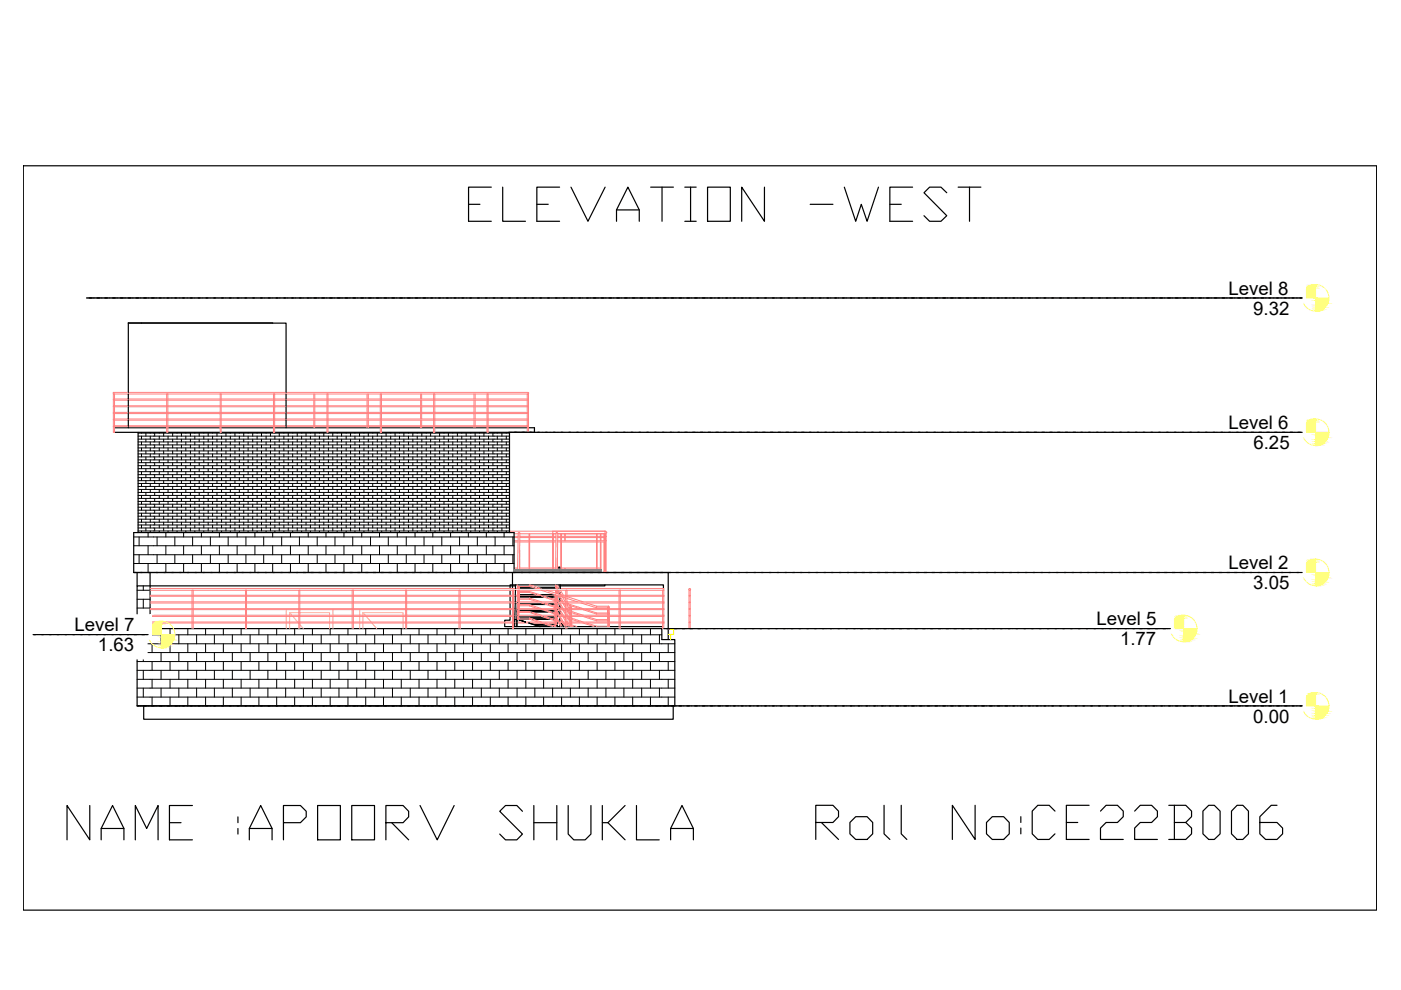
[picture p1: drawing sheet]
<svg xmlns="http://www.w3.org/2000/svg" width="297mm" height="210mm" viewBox="0 0 297 210" stroke-linecap="round" stroke-linejoin="round" font-family="sans-serif">
<defs><g id="words">
<text font-size="11.9" x="171.8" y="179.2">Roll No:CE22B006</text>
<g font-size="11.5">
<text x="98.1" y="48">ELEVATION -WEST</text>
<text x="13.1" y="179.2">NAME :APOORV SHUKLA</text>
</g>
<g font-size="4">
<text x="260.5" y="62.5">Level 8</text>
<text x="265.7" y="66.7">9.32</text>
<text x="260.5" y="91">Level 6</text>
<text x="265.8" y="95.2">6.25</text>
<text x="260.5" y="120.7">Level 2</text>
<text x="265.7" y="124.9">3.05</text>
<text x="15.8" y="133.9">Level 7</text>
<text x="232.5" y="132.6">Level 5</text>
<text x="237.5" y="136.8">1.77</text>
<text x="20.8" y="138.1">1.63</text>
<text x="260.5" y="149">Level 1</text>
<text x="265.7" y="153.2">0.00</text>
</g>
</g></defs>
<!-- layer: 0 -->
<g fill="none" stroke="#000" stroke-width=".25">
<path d="M4.9 35.2h287v157.8h-287zM18.4 63.2h.1M18.4 63.2h.2M18.7 63.2h.1M18.9 63.2h.1M19.1 63.2h.1M19.3 63.2h.1M19.3 63.2h.2M19.5 63.2h.2M19.8 63.2h.3M20.1 63.2h.2M20.3 63.2h.2"/>
<path d="M20.5 63.2h.1M20.6 63.2h.1M20.7 63.2h.1M20.8 63.2h.1M20.9 63.2h.1M21 63.2h.2M21.2 63.2h.2M21.4 63.2h.3M21.7 63.2h.2M22 63.2h.1M22.2 63.2h.1M22.4 63.2h.1"/>
<path d="M22.6 63.2h.1M22.6 63.2h.2M22.8 63.2h.2M23.1 63.2h.7M23.8 63.2h.1M23.9 63.2h.1M24 63.2h.1M24.1 63.2h.1M24.2 63.2h.1M24.3 63.2h.2M24.5 63.2h.2M24.7 63.2h.3"/>
<path d="M25 63.2h.2M25.3 63.2h.1M25.5 63.2h.1M25.7 63.2h.1M25.7 63.2h.2M25.9 63.2h.1M25.9 63.2h.8M26.7 63.2h.2M26.9 63.2h.2M27.1 63.2h.1M27.2 63.2h.1M27.2 68.5h33.4v14.7"/>
<path d="M27.3 63.2h.1M27.4 63.2h.1M27.5 63.2h.1M27.6 63.2h.7M28.3 63.2h.2M28.6 63.2h.1M28.8 63.2h.1M29 63.2h.1M29 63.2h.2M29.2 63.2h.1M29.2 63.2h.2M29.4 63.2h.2"/>
<path d="M29.7 63.2h.3M30 63.2h.2M30.2 63.2h.2M30.4 63.2h.1M30.5 63.2h.1M30.6 63.2h.1M30.7 63.2h.1M30.8 63.2h.1M30.9 63.2h.2M31.1 63.2h.2M31.3 63.2h.3M31.7 63.2h.1"/>
<path d="M31.9 63.2h.1M32.1 63.2h.1M32.3 63.2h.1M32.3 63.2h.2M32.5 63.2h.1M32.5 63.2h.2M32.8 63.2h.1M33 63.2h.3M33.3 63.2h.2M33.5 63.2h.2M33.7 63.2h.1M33.8 63.2h.1"/>
<path d="M33.9 63.2h.1M34 63.2h.1M34.2 63.2h.2M34.4 63.2h.2M34.6 63.2h.7M35.4 63.2h.1M35.6 63.2h.1M35.6 63.2h.2M35.8 63.2h.2M36.1 63.2h.1M36.3 63.2h.3M36.6 63.2h.2"/>
<path d="M36.8 63.2h.2M37 63.2h.1M37.1 63.2h.1M37.2 63.2h.1M37.3 63.2h.9M38.3 63.2h.1M38.5 63.2h.1M38.7 63.2h.1M38.9 63.2h.1M38.9 63.2h.2M39.1 63.2h.8M39.9 63.2h.2"/>
<path d="M40.1 63.2h.2M40.3 63.2h.1M40.4 63.2h.1M40.5 63.2h.1M40.6 63.2h.2M40.8 63.2h.2M41 63.2h.2M41.2 63.2h.1M41.3 63.2h.2M41.6 63.2h.1M41.8 63.2h.1M42 63.2h.1"/>
<path d="M42.2 63.2h.1M42.2 63.2h.2M42.4 63.2h.2M42.7 63.2h.1M42.9 63.2h.1M43 63.2h.2M43.2 63.2h.2M43.4 63.2h.2M43.6 63.2h.1M43.7 63.2h.1M43.8 63.2h.1M43.9 63.2h.2"/>
<path d="M44.1 63.2h.2M44.3 63.2h.2M44.5 63.2h.7M45.3 63.2h.1M45.3 63.2h.2M45.5 63.2h.1M45.5 63.2h.2M45.7 63.2h.2M46 63.2h.1M46.2 63.2h.7M46.9 63.2h.1M47 63.2h.1"/>
<path d="M47.1 63.2h.1M47.2 63.2h.2M47.4 63.2h.2M47.6 63.2h.2M47.8 63.2h.1M47.9 63.2h.2M48.2 63.2h.1M48.4 63.2h.1M48.6 63.2h.1M48.6 63.2h.2M48.8 63.2h.1M48.8 63.2h.8"/>
<path d="M49.6 63.2h.2M49.8 63.2h.2M50 63.2h.2M50.2 63.2h.1M50.3 63.2h.1M50.4 63.2h.1M50.5 63.2h.2M50.7 63.2h.2M50.9 63.2h.2M51.1 63.2h.1M51.3 63.2h.1M51.5 63.2h.1"/>
<path d="M51.7 63.2h.1M51.9 63.2h.1M51.9 63.2h.2M52.1 63.2h.1M52.1 63.2h.2M52.4 63.2h.1M52.6 63.2h.1M52.8 63.2h.1M52.9 63.2h.2M53.1 63.2h.2M53.3 63.2h.2M53.5 63.2h.1"/>
<path d="M53.6 63.2h.1M53.7 63.2h.1M53.8 63.2h.2M54 63.2h.2M54.2 63.2h.2M54.4 63.2h.1M54.6 63.2h.1M54.8 63.2h.1M55 63.2h.1M55.2 63.2h.1M55.2 63.2h.2M55.4 63.2h.1"/>
<path d="M55.4 63.2h.2M55.7 63.2h.1M55.9 63.2h.1M56.1 63.2h.7M56.8 63.2h.1M56.9 63.2h.1M57.1 63.2h.1M57.1 63.2h.2M57.3 63.2h.2M57.5 63.2h.2M57.7 63.2h.1M57.8 68.5h-30.6v14.7"/>
<path d="M57.9 63.2h.1M58.1 63.2h.1M58.3 63.2h.1M58.5 63.2h.1M58.5 63.2h.2M58.7 63.2h.1M58.7 63.2h.2M59 63.2h.1M59.2 63.2h.3M59.5 63.2h.2M59.7 63.2h.2M59.9 63.2h.2"/>
<path d="M60.1 63.2h.1M60.2 63.2h.1M60.4 63.2h.1M60.4 63.2h.7M61.2 63.2h.1M61.4 63.2h.1M61.6 63.2h.2M61.8 63.2h.1M61.8 63.2h.2M62 63.2h.1M62 63.2h.2M62.3 63.2h.1"/>
<path d="M62.5 63.2h.3M62.8 63.2h.2M63 63.2h.2M63.2 63.2h.2M63.4 63.2h.1M63.5 63.2h.1M63.7 63.2h.1M63.7 63.2h.2M63.9 63.2h.2M64.1 63.2h.3M64.5 63.2h.1M64.7 63.2h.1"/>
<path d="M64.9 63.2h.2M65.1 63.2h.1M65.1 63.2h.2M65.3 63.2h.1M65.3 63.2h.2M65.6 63.2h.1M65.8 63.2h.3M66.1 63.2h.2M66.3 63.2h.2M66.5 63.2h.1M66.6 63.2h.1M66.7 63.2h.1"/>
<path d="M66.8 63.2h.1M67 63.2h.1M67 63.2h.2M67.2 63.2h.2M67.4 63.2h.7M68.2 63.2h.1M68.2 63.2h.2M68.4 63.2h.1M68.4 63.2h.2M68.6 63.2h.1M68.7 63.2h.1M68.9 63.2h.1"/>
<path d="M69.1 63.2h.3M69.4 63.2h.2M69.6 63.2h.2M69.8 63.2h.1M69.9 63.2h.1M70 63.2h.1M70.1 63.2h.1M70.3 63.2h.1M70.3 63.2h.7M71.1 63.2h.1M71.3 63.2h.1M71.5 63.2h.1"/>
<path d="M71.5 63.2h.2M71.7 63.2h.1M71.7 63.2h.2M71.9 63.2h.1M72 63.2h.7M72.7 63.2h.2M72.9 63.2h.2M73.1 63.2h.1M73.2 63.2h.1M73.3 63.2h.1M73.4 63.2h.1M73.6 63.2h.1"/>
<path d="M73.6 63.2h.2M73.8 63.2h.2M74 63.2h.3M74.4 63.2h.1M74.6 63.2h.1M74.8 63.2h.1M74.8 63.2h.2M75 63.2h.1M75 63.2h.2M75.2 63.2h.1M75.3 63.2h.1M75.5 63.2h.1"/>
<path d="M75.7 63.2h.3M76 63.2h.2M76.2 63.2h.2M76.4 63.2h.1M76.5 63.2h.1M76.7 63.2h.1M76.9 63.2h.1M76.9 63.2h.2M77.1 63.2h.2M77.3 63.2h.3M77.7 63.2h.1M77.9 63.2h.1"/>
<path d="M78.1 63.2h.1M78.1 63.2h.2M78.3 63.2h.1M78.3 63.2h.2M78.5 63.2h.1M78.6 63.2h.1M78.8 63.2h.1M79 63.2h.7M79.7 63.2h.1M79.8 63.2h.1M80 63.2h.1M80.2 63.2h.1"/>
<path d="M80.2 63.2h.2M80.4 63.2h.2M80.6 63.2h.3M81 63.2h.1M81.2 63.2h.2M81.4 63.2h.1M81.4 63.2h.2M81.6 63.2h.1M81.6 63.2h.2M81.8 63.2h.1M81.9 63.2h.7M82.6 63.2h.2"/>
<path d="M82.8 63.2h.2M83 63.2h.1M83.1 63.2h.1M83.3 63.2h.1M83.5 63.2h.1M83.5 63.2h.2M83.7 63.2h.5M84.3 63.2h.1M84.5 63.2h.2M84.7 63.2h.1M84.7 63.2h.2M84.9 63.2h.1"/>
<path d="M84.9 63.2h.2M85.1 63.2h.1M85.2 63.2h.1M85.4 63.2h.1M85.6 63.2h.3M85.9 63.2h.2M86.1 63.2h.2M86.3 63.2h.1M86.4 63.2h.1M86.6 63.2h.1M86.8 63.2h.1M86.8 63.2h.2"/>
<path d="M87 63.2h.2M87.2 63.2h.3M87.6 63.2h.1M87.8 63.2h.2M88 63.2h.1M88 63.2h.2M88.2 63.2h.1M88.3 63.2h.1M88.4 63.2h.1M88.5 63.2h.1M88.7 63.2h.1M88.9 63.2h.7"/>
<path d="M89.6 63.2h.1M89.7 63.2h.1M89.9 63.2h.1M90.1 63.2h.1M90.1 63.2h.2M90.3 63.2h.2M90.5 63.2h.8M91.3 63.2h.1M91.3 63.2h.2M91.5 63.2h.1M91.6 63.2h.1M91.8 63.2h.1"/>
<path d="M92 63.2h.1M92.2 63.2h.3M92.5 63.2h.2M92.7 63.2h.2M92.9 63.2h.1M93 63.2h.1M93.2 63.2h.1M93.2 63.2h.9M94.2 63.2h.1M94.4 63.2h.2M94.6 63.2h.1M94.6 63.2h.2"/>
<path d="M94.8 63.2h.1M94.9 63.2h.1M95.1 63.2h.1M95.3 63.2h.1M95.5 63.2h.3M95.8 63.2h.2M96 63.2h.2M96.3 63.2h.1M96.5 63.2h.1M96.5 63.2h.2M96.7 63.2h.2M96.9 63.2h.2"/>
<path d="M97.1 63.2h.3M97.5 63.2h.1M97.7 63.2h.2M97.9 63.2h.1M97.9 63.2h.2M98.1 63.2h.1M98.2 63.2h.1M98.4 63.2h.1M98.6 63.2h.1M98.8 63.2h.3M99.1 63.2h.2M99.3 63.2h.2"/>
<path d="M99.6 63.2h.1M99.8 63.2h.1M99.8 63.2h.2M100 63.2h.2M100.2 63.2h.2M100.4 63.2h.8M101.2 63.2h.1M101.2 63.2h.2M101.4 63.2h.1M101.5 63.2h.1M101.7 63.2h.1M101.9 63.2h.2"/>
<path d="M102.1 63.2h.1M102.2 63.2h.2M102.4 63.2h.2M102.6 63.2h.2M102.9 63.2h.1M103.1 63.2h.1M103.1 63.2h.2M103.3 63.2h.2M103.5 63.2h.2M103.7 63.2h.1M103.9 63.2h.1M104.1 63.2h.2"/>
<path d="M104.3 63.2h.2M104.5 63.2h.1M104.5 63.2h.2M104.7 63.2h.1M104.8 63.2h.7M105.5 63.2h.2M105.7 63.2h.2M105.9 63.2h.2M106.2 63.2h.1M106.4 63.2h.1M106.4 63.2h.2M106.6 63.2h.2"/>
<path d="M106.8 63.2h.2M107 63.2h.1M107.2 63.2h.1M107.4 63.2h.2M107.6 63.2h.2M107.8 63.2h.1M107.9 63.2h.1M108 63.2h.1M108.1 63.2h.1M108.3 63.2h.1M108.5 63.2h.2M108.7 63.2h.1"/>
<path d="M108.8 63.2h.2M109 63.2h.2M109.2 63.2h.2M109.5 63.2h.1M109.7 63.2h.1M109.7 63.2h.2M109.9 63.2h.2M110.1 63.2h.2M110.3 63.2h.1M110.5 63.2h.1M110.7 63.2h.2M110.9 63.2h.2"/>
<path d="M111.1 63.2h.1M111.2 63.2h.1M111.3 63.2h.1M111.4 63.2h.1M111.6 63.2h.1M111.8 63.2h.2M112 63.2h.7M112.8 63.2h.1M113 63.2h.1M113 63.2h.2M113.2 63.2h.2M113.4 63.2h.2"/>
<path d="M113.7 63.2h.1M113.8 63.2h.1M114 63.2h.2M114.2 63.2h.2M114.4 63.2h.1M114.5 63.2h.1M114.6 63.2h.1M114.7 63.2h.7M115.4 63.2h.2M115.6 63.2h.2M115.9 63.2h.1M116.1 63.2h.1"/>
<path d="M116.3 63.2h.1M116.3 63.2h.7M117.1 63.2h.1M117.3 63.2h.2M117.5 63.2h.2M117.7 63.2h.1M117.8 63.2h.1M117.9 63.2h.1M118 63.2h.1M118.2 63.2h.1M118.4 63.2h.3M118.7 63.2h.2"/>
<path d="M118.9 63.2h.2M119.2 63.2h.1M119.4 63.2h.1M119.6 63.2h.1M119.6 63.2h.2M119.8 63.2h.2M120 63.2h.3M120.4 63.2h.2M120.6 63.2h.2M120.8 63.2h.2M121 63.2h.1M121.1 63.2h.1"/>
<path d="M121.2 63.2h.1M121.3 63.2h.1M121.5 63.2h.2M121.7 63.2h.5M122.2 63.2h.2M122.5 63.2h.1M122.7 63.2h.1M122.9 63.2h.1M122.9 63.2h.2M123.1 63.2h.2M123.3 63.2h1M124.3 63.2h.1"/>
<path d="M124.4 63.2h.1M124.5 63.2h.1M124.6 63.2h.1M124.8 63.2h.2M125 63.2h.3M125.3 63.2h.2M125.5 63.2h.2M125.8 63.2h.1M126 63.2h.1M126.2 63.2h.1M126.2 63.2h.7M127 63.2h.2"/>
<path d="M127.2 63.2h.2M127.4 63.2h.1M127.5 63.2h.1M127.6 63.2h.1M127.7 63.2h.1M127.8 63.2h.1M127.9 63.2h.1M128.1 63.2h.2M128.3 63.2h.3M128.6 63.2h.2M128.8 63.2h.2M129.1 63.2h.1"/>
<path d="M129.3 63.2h.1M129.5 63.2h.1M129.5 63.2h.2M129.7 63.2h.2M129.9 63.2h.3M130.3 63.2h.2M130.5 63.2h.2M130.7 63.2h.1M130.8 63.2h.1M130.9 63.2h.1M131 63.2h.1M131.1 63.2h.1"/>
<path d="M131.2 63.2h.1M131.4 63.2h.2M131.6 63.2h.3M131.9 63.2h.2M132.2 63.2h.1M132.4 63.2h.1M132.6 63.2h.1M132.8 63.2h.1M132.8 63.2h.2M133 63.2h.2M133.3 63.2h.7M134 63.2h.1"/>
<path d="M134.1 63.2h.1M134.2 63.2h.1M134.3 63.2h.1M134.4 63.2h.1M134.5 63.2h.1M134.7 63.2h.2M134.9 63.2h.7M135.7 63.2h.1M135.9 63.2h.1M136.1 63.2h.1M136.1 63.2h.2M136.3 63.2h.2"/>
<path d="M136.6 63.2h.2M136.9 63.2h.2M137.1 63.2h.2M137.3 63.2h.1M137.4 63.2h.1M137.5 63.2h.1M137.6 63.2h.1M137.7 63.2h.1M137.8 63.2h.7M138.5 63.2h.2M138.8 63.2h.1M139 63.2h.1"/>
<path d="M139.2 63.2h.1M139.4 63.2h.1M139.4 63.2h.2M139.6 63.2h.2M139.9 63.2h.3M140.2 63.2h.2M140.4 63.2h.2M140.6 63.2h.1M140.7 63.2h.1M140.8 63.2h.1M140.9 63.2h.1M141 63.2h.1"/>
<path d="M141.1 63.2h.2M141.3 63.2h.2M141.5 63.2h.3M141.8 63.2h.2M142.1 63.2h.1M142.3 63.2h.1M142.5 63.2h.1M142.7 63.2h.1M142.7 63.2h.2M142.9 63.2h.2M143.2 63.2h.3M143.5 63.2h.2"/>
<path d="M143.7 63.2h.2M143.9 63.2h.1M144 63.2h.1M144.1 63.2h.1M144.2 63.2h.1M144.3 63.2h.1M144.4 63.2h.2M144.6 63.2h.2M144.8 63.2h.7M145.6 63.2h.1M145.8 63.2h.1M145.8 63.2h.2"/>
<path d="M146 63.2h.1M146 63.2h.2M146.2 63.2h.2M146.5 63.2h.3M146.8 63.2h.2M147 63.2h.2M147.2 63.2h.1M147.3 63.2h.1M147.4 63.2h.1M147.5 63.2h.1M147.6 63.2h.1M147.7 63.2h.2"/>
<path d="M147.9 63.2h.2M148.1 63.2h.3M148.4 63.2h.2M148.7 63.2h.1M148.9 63.2h.1M149.1 63.2h.1M149.1 63.2h.2M149.3 63.2h.1M149.3 63.2h.8M150.1 63.2h.2M150.3 63.2h.2M150.5 63.2h.1"/>
<path d="M150.6 63.2h.1M150.7 63.2h.1M150.8 63.2h.1M151 63.2h.2M151.2 63.2h.2M151.4 63.2h.3M151.8 63.2h.1M152 63.2h.1M152.2 63.2h.1M152.4 63.2h.1M152.4 63.2h.2M152.6 63.2h.2"/>
<path d="M152.9 63.2h.1M153.1 63.2h.3M153.4 63.2h.2M153.6 63.2h.2M153.8 63.2h.1M153.9 63.2h.1M154 63.2h.1M154.1 63.2h.1M154.3 63.2h.2M154.5 63.2h.2M154.7 63.2h.3M155.1 63.2h.1"/>
<path d="M155.3 63.2h.1M155.5 63.2h.1M155.7 63.2h.1M155.7 63.2h.2M155.9 63.2h.2M156.2 63.2h.1M156.4 63.2h.7M157.1 63.2h.1M157.2 63.2h.1M157.3 63.2h.1M157.4 63.2h.2M157.6 63.2h.2"/>
<path d="M157.8 63.2h.2M158 63.2h.3M158.4 63.2h.1M158.6 63.2h.1M158.8 63.2h.1M159 63.2h.1M159 63.2h.8M159.8 63.2h.2M160 63.2h.2M160.2 63.2h.2M160.4 63.2h.1M160.5 63.2h.1"/>
<path d="M160.6 63.2h.1M160.7 63.2h.7M161.4 63.2h.2M161.7 63.2h.1M161.9 63.2h.1M162.1 63.2h.1M162.3 63.2h.1M162.3 63.2h.2M162.5 63.2h.2M162.8 63.2h.1M163 63.2h.1M163.1 63.2h.2"/>
<path d="M163.3 63.2h.2M163.5 63.2h.2M163.7 63.2h.1M163.8 63.2h.1M163.9 63.2h.1M164 63.2h.2M164.2 63.2h.2M164.4 63.2h.2M164.6 63.2h.1M164.7 63.2h.2M165 63.2h.1M165.2 63.2h.1"/>
<path d="M165.4 63.2h.1M165.4 63.2h.2M165.6 63.2h.1M165.6 63.2h.2M165.8 63.2h.2M166.1 63.2h.1M166.3 63.2h.3M166.6 63.2h.2M166.8 63.2h.2M167 63.2h.1M167.1 63.2h.1M167.2 63.2h.1"/>
<path d="M167.3 63.2h.2M167.5 63.2h.2M167.7 63.2h.2M167.9 63.2h.7M168.7 63.2h.1M168.7 63.2h.2M168.9 63.2h.1M168.9 63.2h.2M169.1 63.2h.2M169.4 63.2h.1M169.6 63.2h.1M169.7 63.2h.2"/>
<path d="M169.9 63.2h.2M170.1 63.2h.2M170.3 63.2h.1M170.4 63.2h.1M170.5 63.2h.1M170.6 63.2h.7M171.4 63.2h.1M171.6 63.2h.1M171.8 63.2h.1M172 63.2h.1M172 63.2h.2M172.2 63.2h.1"/>
<path d="M172.2 63.2h.2M172.5 63.2h.1M172.7 63.2h.1M172.9 63.2h.1M173 63.2h.2M173.2 63.2h.2M173.4 63.2h.2M173.6 63.2h.1M173.7 63.2h.1M173.8 63.2h.1M173.9 63.2h.2M174.1 63.2h.2"/>
<path d="M174.3 63.2h.2M174.5 63.2h.1M174.7 63.2h.1M174.9 63.2h.1M175.1 63.2h.1M175.3 63.2h.1M175.3 63.2h.2M175.5 63.2h.1M175.5 63.2h.2M175.8 63.2h.1M176 63.2h.3M176.3 63.2h.2"/>
<path d="M176.5 63.2h.2M176.7 63.2h.2M176.9 63.2h.1M177 63.2h.1M177.2 63.2h.1M177.2 63.2h.2M177.4 63.2h.2M177.6 63.2h.9M178.6 63.2h.1M178.6 63.2h.2M178.8 63.2h.1M178.8 63.2h.2"/>
<path d="M179.1 63.2h.1M179.3 63.2h.9M180.2 63.2h.1M180.3 63.2h.1M180.5 63.2h.1M180.5 63.2h.2M180.7 63.2h.2M180.9 63.2h.3M181.3 63.2h.1M181.5 63.2h.1M181.7 63.2h.1M181.9 63.2h.1"/>
<path d="M181.9 63.2h.2M182.1 63.2h.1M182.1 63.2h.8M182.9 63.2h.2M183.1 63.2h.2M183.3 63.2h.2M183.5 63.2h.1M183.6 63.2h.1M183.8 63.2h.1M183.8 63.2h.2M184 63.2h.2M184.2 63.2h.3"/>
<path d="M184.6 63.2h.1M184.8 63.2h.1M185 63.2h.1M185 63.2h.2M185.2 63.2h.1M185.2 63.2h.2M185.4 63.2h.1M185.4 63.2h.2M185.7 63.2h.1M185.9 63.2h.3M186.2 63.2h.2M186.4 63.2h.2"/>
<path d="M186.6 63.2h.1M186.7 63.2h.1M186.8 63.2h.1M186.9 63.2h.1M187.1 63.2h.1M187.1 63.2h.2M187.3 63.2h.2M187.5 63.2h.3M187.9 63.2h.1M188.1 63.2h.1M188.3 63.2h.1M188.3 63.2h.2"/>
<path d="M188.5 63.2h.1M188.5 63.2h.2M188.7 63.2h.1M188.8 63.2h.1M189 63.2h.1M189.2 63.2h.7M189.9 63.2h.1M190 63.2h.1M190.1 63.2h.1M190.2 63.2h.1M190.4 63.2h.1M190.4 63.2h.2"/>
<path d="M190.6 63.2h.2M190.8 63.2h.3M191.2 63.2h.1M191.4 63.2h.1M191.6 63.2h.1M191.6 63.2h.2M191.8 63.2h.1M191.8 63.2h.2M192 63.2h.1M192.1 63.2h.1M192.3 63.2h.1M192.5 63.2h.3"/>
<path d="M192.8 63.2h.2M193 63.2h.2M193.2 63.2h.1M193.3 63.2h.1M193.4 63.2h.1M193.5 63.2h.1M193.7 63.2h.1M193.7 63.2h.7M194.5 63.2h.1M194.7 63.2h.1M194.9 63.2h.1M194.9 63.2h.2"/>
<path d="M195.1 63.2h.1M195.1 63.2h.2M195.3 63.2h.1M195.4 63.2h.1M195.6 63.2h.1M195.8 63.2h.3M196.1 63.2h.2M196.3 63.2h.2M196.5 63.2h.1M196.6 63.2h.1M196.8 63.2h.1M197 63.2h.1"/>
<path d="M197 63.2h.2M197.2 63.2h.2M197.4 63.2h.3M197.8 63.2h.1M198 63.2h.1M198.2 63.2h.1M198.2 63.2h.2M198.4 63.2h.1M198.4 63.2h.2M198.6 63.2h.1M198.7 63.2h.1M198.9 63.2h.1"/>
<path d="M199.1 63.2h.3M199.4 63.2h.2M199.6 63.2h.2M199.8 63.2h.1M199.9 63.2h.1M200.1 63.2h.1M200.3 63.2h.1M200.3 63.2h.2M200.5 63.2h.2M200.7 63.2h.8M201.5 63.2h.1M201.5 63.2h.2"/>
<path d="M201.7 63.2h.1M201.7 63.2h.2M201.9 63.2h.1M202 63.2h.1M202.2 63.2h.1M202.4 63.2h.3M202.7 63.2h.2M202.9 63.2h.2M203.1 63.2h.1M203.2 63.2h.1M203.4 63.2h.1M203.6 63.2h.1"/>
<path d="M203.6 63.2h.7M204.4 63.2h.1M204.6 63.2h.2M204.8 63.2h.1M204.8 63.2h.2M205 63.2h.1M205 63.2h.2M205.2 63.2h.1M205.3 63.2h.7M206 63.2h.2M206.2 63.2h.2M206.4 63.2h.1"/>
<path d="M206.5 63.2h.1M206.7 63.2h.1M206.9 63.2h.1M206.9 63.2h.2M207.1 63.2h.2M207.3 63.2h.3M207.7 63.2h.1M207.9 63.2h.2M208.1 63.2h.1M208.1 63.2h.2M208.3 63.2h.1M208.4 63.2h.1"/>
<path d="M208.5 63.2h.1M208.6 63.2h.1M208.8 63.2h.1M209 63.2h.3M209.3 63.2h.2M209.5 63.2h.2M209.7 63.2h.1M209.8 63.2h.1M210 63.2h.1M210 63.2h.2M210.2 63.2h.2M210.4 63.2h.2"/>
<path d="M210.6 63.2h.5M211.2 63.2h.2M211.4 63.2h.1M211.4 63.2h.2M211.6 63.2h.1M211.7 63.2h.1M211.9 63.2h.1M212.1 63.2h.1M212.3 63.2h.7M213 63.2h.1M213.1 63.2h.1M213.3 63.2h.1"/>
<path d="M213.3 63.2h.2M213.5 63.2h.2M213.7 63.2h.2M213.9 63.2h.3M214.3 63.2h.1M214.5 63.2h.2M214.7 63.2h.1M214.7 63.2h.2M214.9 63.2h.1M215 63.2h.9M215.9 63.2h.2M216.1 63.2h.2"/>
<path d="M216.4 63.2h.1M216.6 63.2h.1M216.6 63.2h.2M216.8 63.2h.2M217 63.2h.2M217.2 63.2h.3M217.6 63.2h.1M217.8 63.2h.2M218 63.2h.1M218 63.2h.2M218.2 63.2h.1M218.3 63.2h.1"/>
<path d="M218.5 63.2h.1M218.7 63.2h.1M218.9 63.2h.1M219 63.2h.2M219.2 63.2h.2M219.4 63.2h.2M219.7 63.2h.1M219.9 63.2h.1M219.9 63.2h.2M220.1 63.2h.2M220.3 63.2h.2M220.5 63.2h.1"/>
<path d="M220.7 63.2h.1M220.9 63.2h.2M221.1 63.2h.2M221.3 63.2h.1M221.3 63.2h.2M221.5 63.2h.1M221.6 63.2h.1M221.8 63.2h.1M222 63.2h.2M222.2 63.2h.7M223 63.2h.1M223.2 63.2h.1"/>
<path d="M223.2 63.2h.2M223.4 63.2h.2M223.6 63.2h.2M223.8 63.2h.8M224.6 63.2h.1M224.6 63.2h.2M224.8 63.2h.1M224.9 63.2h.1M225.1 63.2h.1M225.3 63.2h.2M225.5 63.2h.1M225.6 63.2h.2"/>
<path d="M225.8 63.2h.2M226 63.2h.2M226.3 63.2h.1M226.5 63.2h.1M226.5 63.2h.7M227.3 63.2h.1M227.5 63.2h.2M227.7 63.2h.2M227.9 63.2h.1M228 63.2h.1M228.1 63.2h.1M228.2 63.2h.1"/>
<path d="M228.4 63.2h.1M228.6 63.2h.2M228.8 63.2h.1M228.9 63.2h.2M229.1 63.2h.2M229.3 63.2h.2M229.6 63.2h.1M229.8 63.2h.1M229.8 63.2h.2M230 63.2h.2M230.2 63.2h.2M230.4 63.2h.1"/>
<path d="M230.6 63.2h.1M230.8 63.2h.2M231 63.2h.2M231.2 63.2h.1M231.3 63.2h.1M231.4 63.2h.1M231.5 63.2h.1M231.7 63.2h.1M231.9 63.2h.2M232.1 63.2h.1M232.2 63.2h.2M232.4 63.2h.2"/>
<path d="M232.6 63.2h.2M232.9 63.2h.1M233.1 63.2h.1M233.1 63.2h.2M233.3 63.2h.2M233.5 63.2h.2M233.8 63.2h.7M234.5 63.2h.1M234.6 63.2h.1M234.7 63.2h.1M234.8 63.2h.1M235 63.2h.1"/>
<path d="M235.2 63.2h.3M235.5 63.2h.2M235.7 63.2h.2M236 63.2h.1M236.2 63.2h.1M236.4 63.2h.1M236.4 63.2h.2M236.6 63.2h.2M236.8 63.2h.3M237.2 63.2h.1M237.4 63.2h.2M237.6 63.2h.2"/>
<path d="M237.8 63.2h.1M237.9 63.2h.1M238 63.2h.1M238.1 63.2h.7M238.8 63.2h.2M239 63.2h.2M239.3 63.2h.1M239.5 63.2h.1M239.7 63.2h.1M239.7 63.2h.2M239.9 63.2h.2M240.1 63.2h.3"/>
<path d="M240.5 63.2h.2M240.7 63.2h.2M240.9 63.2h.2M241.1 63.2h.1M241.2 63.2h.1M241.3 63.2h.1M241.4 63.2h.1M241.6 63.2h.2M241.8 63.2h.3M242.1 63.2h.2M242.3 63.2h.2M242.6 63.2h.1"/>
<path d="M242.8 63.2h.1M243 63.2h.1M243 63.2h.2M243.2 63.2h.2M243.4 63.2h.3M243.8 63.2h.2M244 63.2h.2M244.2 63.2h.1M244.2 63.2h.2M244.4 63.2h.1M244.5 63.2h.1M244.6 63.2h.1"/>
<path d="M244.7 63.2h.1M244.9 63.2h.2M245.1 63.2h.7M245.9 63.2h.1M246.1 63.2h.1M246.3 63.2h.1M246.3 63.2h.2M246.5 63.2h.2M246.7 63.2h.3M247.1 63.2h.2M247.3 63.2h.2M247.5 63.2h.1"/>
<path d="M247.6 63.2h.1M247.7 63.2h.1M247.8 63.2h.1M247.9 63.2h.1M248 63.2h.7M248.7 63.2h.2M248.9 63.2h.2M249.2 63.2h.1M249.4 63.2h.1M249.6 63.2h.1M249.6 63.2h.7M250.4 63.2h.2"/>
<path d="M250.6 63.2h.2M250.8 63.2h.1M250.9 63.2h.1M251 63.2h.1M251.1 63.2h.1M251.2 63.2h.1M251.3 63.2h.1M251.5 63.2h.2M251.7 63.2h.3M252 63.2h.2M252.3 63.2h.1M252.5 63.2h.1"/>
<path d="M252.7 63.2h.1M252.9 63.2h.1M252.9 63.2h.2M253.1 63.2h.2M253.4 63.2h.2M253.7 63.2h.2M253.9 63.2h.2M254.1 63.2h.1M254.2 63.2h.1M254.3 63.2h.1M254.4 63.2h.1M254.5 63.2h.1"/>
<path d="M254.6 63.2h.1M254.8 63.2h.2M255 63.2h.7M255.8 63.2h.1M256 63.2h.1M256.2 63.2h.1M256.2 63.2h.2M256.4 63.2h.2M256.7 63.2h.7M257.4 63.2h.1M257.5 63.2h.1M257.6 63.2h.1"/>
<path d="M257.7 63.2h.1M257.8 63.2h.1M257.9 63.2h.1M258.1 63.2h.2M258.3 63.2h.3M258.6 63.2h.2M258.9 63.2h.1M259.1 63.2h.1M259.3 63.2h.1M259.5 63.2h.1M259.5 63.2h.8M260.3 63.2h.2"/>
<path d="M260.5 63.2h.2M260.7 63.2h.1M260.8 63.2h.1M260.9 63.2h.1M261 63.2h.1M261.1 63.2h.1M261.2 63.2h.2M261.4 63.2h.2M261.6 63.2h.3M261.9 63.2h.2M262.2 63.2h.1M262.4 63.2h.1"/>
<path d="M262.6 63.2h.1M262.8 63.2h.1M262.8 63.2h.2M263 63.2h.2M263.3 63.2h.3M263.6 63.2h.2M263.8 63.2h.2M264 63.2h.1M264.1 63.2h.1M264.2 63.2h.1M264.3 63.2h.1M264.4 63.2h.1"/>
<path d="M264.5 63.2h.2M264.7 63.2h.2M264.9 63.2h.3M265.2 63.2h.2M265.5 63.2h.1M265.7 63.2h.1M265.9 63.2h.1M265.9 63.2h.2M266.1 63.2h.1M266.1 63.2h.2M266.3 63.2h.2M266.6 63.2h.7"/>
<path d="M267.3 63.2h.1M267.4 63.2h.1M267.5 63.2h.1M267.6 63.2h.1M267.7 63.2h.1M267.8 63.2h.2M268 63.2h.2M268.2 63.2h.7M269 63.2h.1M269.2 63.2h.1M269.2 63.2h.2M269.4 63.2h.2"/>
<path d="M269.6 63.2h.2M269.9 63.2h.3M270.2 63.2h.2M270.4 63.2h.2M270.6 63.2h.1M270.7 63.2h.1M270.8 63.2h.1M270.9 63.2h.9M271.9 63.2h.1M272.1 63.2h.1M272.3 63.2h.1M272.5 63.2h.1"/>
<path d="M272.5 63.2h.2M272.7 63.2h.2M273 63.2h.1M273.2 63.2h.3M273.5 63.2h.2M273.7 63.2h.2M273.9 63.2h.1M274 63.2h.1M274.1 63.2h.1M274.2 63.2h.1M274.4 63.2h.2M274.6 63.2h.2"/>
<path d="M274.8 63.2h.3M275.2 63.2h.1M275.4 63.2h.1M275.6 63.2h.1M275.8 63.2h.1M275.8 63.2h.2M276 63.2h.1M24.3 90.7h11M24.3 91.7h11M27.2 83.5v1.1M27.2 84.9v1.1M27.2 86.2v1.2"/>
<path d="M27.2 87.7v1.1M27.2 89.1v1.2M27.2 90.5v.2M29.3 91.7v21.2M35.6 90.7h11.1M35.6 91.7h11.1M46.9 90.7h11.1M46.9 91.7h11.1M58.2 90.7h11.1M58.2 91.7h11.1M60.6 83.5v1.1M60.6 84.9v1.1"/>
<path d="M60.6 86.2v1.2M60.6 87.7v1.1M60.6 89.1v1.2M60.6 90.5v.2M69.5 90.7h11.1M69.5 91.7h11.1M80.9 90.7h11M80.9 91.7h11M92.2 90.7h11.1M92.2 91.7h11.1M103.5 90.7h8.3M103.5 91.7h8.3"/>
<path d="M107.8 91.7h.2M108.2 91.7h-.2v21.2M108.6 91.7h.4M109 91.7h.1M109.2 91.7h.1M109.4 91.7h.1M109.5 91.7h.1M109.7 91.7h.1M110.2 91.7h.4M110.6 91.7h.1M110.9 91.7h.1M111.1 91.7h.1"/>
<path d="M111.1 91.7h.2M111.3 91.7h.2M111.9 91.7h1.6M112 90.7h1.3v1M112.1 91.7h.2M112.3 91.7h.1M112.5 91.7h.1M112.6 91.7h.5M113.5 91.7h.2M113.7 91.7h.2M113.9 91.7h.1M114 91.7h.1"/>
<path d="M114.2 91.7h.1M114.2 91.7h.2M114.4 91.7h.2M114.6 91.7h.2M114.8 91.7h.3M115.2 91.7h.1M115.4 91.7h.2M115.6 91.7h.1M115.6 91.7h.2M115.8 91.7h.1M115.9 91.7h.1M116.1 91.7h.1"/>
<path d="M116.3 91.7h.1M116.5 91.7h.3M116.8 91.7h.2M117 91.7h.2M117.2 91.7h.1M117.3 91.7h.1M117.5 91.7h.1M117.5 91.7h.2M117.7 91.7h.2M117.9 91.7h.2M118.1 91.7h.3M118.5 91.7h.1"/>
<path d="M118.7 91.7h.2M118.9 91.7h.1M118.9 91.7h.2M119.1 91.7h.1M119.2 91.7h.1M119.4 91.7h.1M119.6 91.7h.1M119.8 91.7h.7M120.6 91.7h.1M120.8 91.7h.1M120.8 91.7h.2M121 91.7h.2"/>
<path d="M121.2 91.7h.2M121.4 91.7h.1M121.6 91.7h.1M121.8 91.7h.1M122 91.7h.2M122.2 91.7h.1M122.2 91.7h.2M122.4 91.7h.1M122.5 91.7h.1M122.7 91.7h.1M122.9 91.7h.1M123.1 91.7h.1"/>
<path d="M123.2 91.7h.2M123.4 91.7h.2M123.6 91.7h.2M123.9 91.7h.1M124.1 91.7h.1M124.1 91.7h.7M124.9 91.7h.1M125.1 91.7h.2M125.3 91.7h.2M125.5 91.7h.1M125.5 91.7h.2M125.7 91.7h.1"/>
<path d="M125.8 91.7h.1M126 91.7h.1M126.2 91.7h.2M126.4 91.7h.1M126.5 91.7h.2M126.7 91.7h.2M126.9 91.7h.2M127.2 91.7h.1M127.4 91.7h.1M127.4 91.7h.2M127.6 91.7h.2M127.8 91.7h.2"/>
<path d="M128 91.7h.1M128.2 91.7h.1M128.4 91.7h.2M128.6 91.7h.2M128.8 91.7h.1M128.8 91.7h.2M129 91.7h.1M129.1 91.7h.1M129.3 91.7h.1M129.5 91.7h.2M129.7 91.7h.1M129.8 91.7h.2"/>
<path d="M130 91.7h.2M130.2 91.7h.2M130.5 91.7h.1M130.7 91.7h.1M130.7 91.7h.2M130.9 91.7h.2M131.1 91.7h.2M131.3 91.7h.8M132.1 91.7h.1M132.2 91.7h.1M132.3 91.7h.1M132.4 91.7h.1"/>
<path d="M132.6 91.7h.1M132.8 91.7h.2M133 91.7h.1M133.1 91.7h.2M133.3 91.7h.2M133.5 91.7h.2M133.8 91.7h.1M134 91.7h.1M134 91.7h.7M134.8 91.7h.1M135 91.7h.2M135.2 91.7h.2"/>
<path d="M135.4 91.7h.1M135.5 91.7h.1M135.6 91.7h.1M135.7 91.7h.7M136.4 91.7h.2M136.6 91.7h.2M136.8 91.7h.2M137.1 91.7h.1M137.3 91.7h.1M137.3 91.7h.2M137.5 91.7h.2M137.7 91.7h.3"/>
<path d="M138.1 91.7h.1M138.3 91.7h.2M138.5 91.7h.2M138.7 91.7h.1M138.8 91.7h.1M138.9 91.7h.1M139 91.7h.1M139.2 91.7h.1M139.4 91.7h.3M139.7 91.7h.2M139.9 91.7h.2M140.2 91.7h.1"/>
<path d="M140.4 91.7h.1M140.6 91.7h.1M140.6 91.7h.2M140.8 91.7h.2M141 91.7h.3M141.4 91.7h.1M141.6 91.7h.2M141.8 91.7h.2M142 91.7h.1M142.1 91.7h.1M142.2 91.7h.1M142.3 91.7h.1"/>
<path d="M142.5 91.7h.1M142.7 91.7h.9M143.7 91.7h.1M143.9 91.7h.1M143.9 91.7h.2M144.1 91.7h.2M144.3 91.7h.3M144.7 91.7h.2M144.9 91.7h.2M145.1 91.7h.1M145.1 91.7h.2M145.3 91.7h.1"/>
<path d="M145.4 91.7h.1M145.5 91.7h.1M145.6 91.7h.7M146.3 91.7h.2M146.5 91.7h.2M146.8 91.7h.1M147 91.7h.1M147.2 91.7h.1M147.2 91.7h.2M147.4 91.7h.5M148 91.7h.2M148.2 91.7h.2"/>
<path d="M148.4 91.7h.1M148.4 91.7h.2M148.6 91.7h.1M148.7 91.7h.1M148.8 91.7h.1M148.9 91.7h.1M149.1 91.7h.2M149.3 91.7h.3M149.6 91.7h.2M149.8 91.7h.2M150.1 91.7h.1M150.3 91.7h.1"/>
<path d="M150.5 91.7h.1M150.5 91.7h.2M150.7 91.7h.2M150.9 91.7h.3M151.3 91.7h.2M151.5 91.7h.2M151.7 91.7h.1M151.8 91.7h.1M151.9 91.7h.1M152 91.7h.1M152.1 91.7h.1M152.2 91.7h.1"/>
<path d="M152.4 91.7h.2M152.6 91.7h.7M153.4 91.7h.1M153.6 91.7h.1M153.8 91.7h.1M153.8 91.7h.2M154 91.7h.2M154.2 91.7h.8M155 91.7h.1M155.1 91.7h.1M155.2 91.7h.1M155.3 91.7h.1"/>
<path d="M155.4 91.7h.1M155.5 91.7h.1M155.7 91.7h.2M155.9 91.7h.3M156.2 91.7h.2M156.4 91.7h.2M156.7 91.7h.1M156.9 91.7h.1M157.1 91.7h.1M157.1 91.7h.7M157.9 91.7h.2M158.1 91.7h.2"/>
<path d="M158.3 91.7h.1M158.4 91.7h.1M158.5 91.7h.1M158.6 91.7h.1M158.7 91.7h.1M158.8 91.7h.1M159 91.7h.2M159.2 91.7h.3M159.5 91.7h.2M159.8 91.7h.1M160 91.7h.1M160.2 91.7h.1"/>
<path d="M160.4 91.7h.1M160.4 91.7h.2M160.6 91.7h.2M160.9 91.7h.2M161.2 91.7h.2M161.4 91.7h.2M161.6 91.7h.1M161.7 91.7h.1M161.8 91.7h.1M161.9 91.7h.1M162 91.7h.1M162.1 91.7h.1"/>
<path d="M162.3 91.7h.2M162.5 91.7h.3M162.8 91.7h.2M163.1 91.7h.1M163.3 91.7h.1M163.5 91.7h.1M163.7 91.7h.1M163.7 91.7h.2M163.9 91.7h.2M164.2 91.7h.7M164.9 91.7h.1M165 91.7h.1"/>
<path d="M165.1 91.7h.1M165.2 91.7h.1M165.3 91.7h.1M165.4 91.7h.2M165.6 91.7h.2M165.8 91.7h.3M166.1 91.7h.2M166.4 91.7h.1M166.6 91.7h.1M166.8 91.7h.1M167 91.7h.1M167 91.7h.2"/>
<path d="M167.2 91.7h.2M167.5 91.7h.3M167.8 91.7h.2M168 91.7h.2M168.2 91.7h.1M168.3 91.7h.1M168.4 91.7h.1M168.5 91.7h.1M168.6 91.7h.1M168.7 91.7h.7M169.4 91.7h.2M169.7 91.7h.1"/>
<path d="M169.9 91.7h.1M170.1 91.7h.1M170.1 91.7h.2M170.3 91.7h.1M170.3 91.7h.2M170.5 91.7h.2M170.8 91.7h.3M171.1 91.7h.2M171.3 91.7h.2M171.5 91.7h.1M171.6 91.7h.1M171.7 91.7h.1"/>
<path d="M171.8 91.7h.1M172 91.7h.2M172.2 91.7h.2M172.4 91.7h.3M172.7 91.7h.2M173 91.7h.1M173.2 91.7h.1M173.4 91.7h.1M173.4 91.7h.2M173.6 91.7h.2M173.8 91.7h.2M174.1 91.7h.3"/>
<path d="M174.4 91.7h.2M174.6 91.7h.2M174.8 91.7h.1M174.9 91.7h.1M175 91.7h.1M175.1 91.7h.1M175.3 91.7h.2M175.5 91.7h.2M175.7 91.7h.7M176.5 91.7h.1M176.7 91.7h.1M176.7 91.7h.2"/>
<path d="M176.9 91.7h.2M177.2 91.7h.1M177.4 91.7h.3M177.7 91.7h.2M177.9 91.7h.2M178.1 91.7h.1M178.2 91.7h.1M178.3 91.7h.1M178.4 91.7h.7M179.1 91.7h.2M179.4 91.7h.1M179.6 91.7h.1"/>
<path d="M179.8 91.7h.1M180 91.7h.1M180 91.7h.7M180.8 91.7h.2M181 91.7h.2M181.2 91.7h.2M181.4 91.7h.1M181.5 91.7h.1M181.6 91.7h.1M181.7 91.7h.1M181.9 91.7h.2M182.1 91.7h.2"/>
<path d="M182.3 91.7h.1M182.4 91.7h.2M182.7 91.7h.1M182.9 91.7h.1M183.1 91.7h.1M183.3 91.7h.1M183.3 91.7h.2M183.5 91.7h.2M183.8 91.7h.1M184 91.7h.1M184.1 91.7h.2M184.3 91.7h.2"/>
<path d="M184.5 91.7h.2M184.7 91.7h.1M184.8 91.7h.1M184.9 91.7h.1M185 91.7h.2M185.2 91.7h.2M185.4 91.7h.2M185.6 91.7h.1M185.7 91.7h.2M186 91.7h.1M186.2 91.7h.1M186.4 91.7h.1"/>
<path d="M186.6 91.7h.1M186.6 91.7h.2M186.8 91.7h.2M187.1 91.7h.1M187.3 91.7h.7M188 91.7h.1M188.1 91.7h.1M188.2 91.7h.1M188.3 91.7h.2M188.5 91.7h.2M188.7 91.7h.2M188.9 91.7h.1"/>
<path d="M189 91.7h.2M189.3 91.7h.1M189.5 91.7h.1M189.7 91.7h.1M189.7 91.7h.2M189.9 91.7h.1M189.9 91.7h.8M190.7 91.7h.2M190.9 91.7h.2M191.1 91.7h.2M191.3 91.7h.1M191.4 91.7h.1"/>
<path d="M191.5 91.7h.1M191.6 91.7h.2M191.8 91.7h.2M192 91.7h.3M192.3 91.7h.2M192.6 91.7h.1M192.8 91.7h.1M193 91.7h.1M193 91.7h.2M193.2 91.7h.1M193.2 91.7h.2M193.4 91.7h.2"/>
<path d="M193.7 91.7h.1M193.9 91.7h.1M194 91.7h.2M194.2 91.7h.2M194.4 91.7h.2M194.6 91.7h.1M194.7 91.7h.1M194.8 91.7h.1M194.9 91.7h.2M195.1 91.7h.2M195.3 91.7h.2M195.5 91.7h.1"/>
<path d="M195.7 91.7h.1M195.9 91.7h.1M196.1 91.7h.1M196.3 91.7h.1M196.3 91.7h.2M196.5 91.7h.1M196.5 91.7h.2M196.8 91.7h.1M197 91.7h.9M197.9 91.7h.1M198 91.7h.1M198.1 91.7h.1"/>
<path d="M198.2 91.7h.2M198.4 91.7h.2M198.6 91.7h.9M199.6 91.7h.1M199.6 91.7h.2M199.8 91.7h.1M199.8 91.7h.2M200.1 91.7h.1M200.3 91.7h.3M200.6 91.7h.2M200.8 91.7h.2M201 91.7h.2"/>
<path d="M201.2 91.7h.1M201.3 91.7h.1M201.5 91.7h.1M201.5 91.7h.7M202.3 91.7h.1M202.5 91.7h.1M202.7 91.7h.1M202.9 91.7h.1M202.9 91.7h.2M203.1 91.7h.1M203.1 91.7h.2M203.4 91.7h.1"/>
<path d="M203.6 91.7h.3M203.9 91.7h.2M204.1 91.7h.2M204.3 91.7h.1M204.4 91.7h.1M204.5 91.7h.1M204.6 91.7h.1M204.8 91.7h.1M204.8 91.7h.2M205 91.7h.2M205.2 91.7h.3M205.6 91.7h.1"/>
<path d="M205.8 91.7h.1M206 91.7h.1M206.2 91.7h.1M206.2 91.7h.2M206.4 91.7h.1M206.4 91.7h.2M206.7 91.7h.1M206.9 91.7h.3M207.2 91.7h.2M207.4 91.7h.2M207.6 91.7h.1M207.7 91.7h.1"/>
<path d="M207.8 91.7h.1M207.9 91.7h.1M208.1 91.7h.1M208.1 91.7h.2M208.3 91.7h.2M208.5 91.7h.7M209.3 91.7h.1M209.3 91.7h.2M209.5 91.7h.1M209.5 91.7h.2M209.7 91.7h.1M209.7 91.7h.2"/>
<path d="M210 91.7h.1M210.2 91.7h.3M210.5 91.7h.2M210.7 91.7h.2M210.9 91.7h.1M211 91.7h.1M211.1 91.7h.1M211.2 91.7h.1M211.4 91.7h.1M211.4 91.7h.2M211.6 91.7h.2M211.8 91.7h.3"/>
<path d="M212.2 91.7h.1M212.4 91.7h.1M212.6 91.7h.1M212.6 91.7h.2M212.8 91.7h.1M212.8 91.7h.2M213 91.7h.1M213 91.7h.8M213.8 91.7h.2M214 91.7h.2M214.2 91.7h.1M214.3 91.7h.1"/>
<path d="M214.4 91.7h.1M214.5 91.7h.1M214.7 91.7h.1M214.7 91.7h.2M214.9 91.7h.2M215.1 91.7h.3M215.5 91.7h.1M215.7 91.7h.1M215.9 91.7h.1M215.9 91.7h.2M216.1 91.7h.1M216.1 91.7h.2"/>
<path d="M216.3 91.7h.1M216.4 91.7h.1M216.6 91.7h.1M216.8 91.7h.3M217.1 91.7h.2M217.3 91.7h.2M217.5 91.7h.1M217.6 91.7h.1M217.7 91.7h.1M217.8 91.7h.1M218 91.7h.1M218 91.7h.2"/>
<path d="M218.2 91.7h.2M218.4 91.7h.3M218.8 91.7h.1M219 91.7h.1M219.2 91.7h.1M219.2 91.7h.2M219.4 91.7h.1M219.4 91.7h.2M219.6 91.7h.1M219.7 91.7h.1M219.9 91.7h.1M220.1 91.7h.7"/>
<path d="M220.8 91.7h.1M220.9 91.7h.1M221.1 91.7h.1M221.3 91.7h.1M221.3 91.7h.2M221.5 91.7h.2M221.7 91.7h.3M222.1 91.7h.1M222.3 91.7h.1M222.5 91.7h.1M222.5 91.7h.2M222.7 91.7h.1"/>
<path d="M222.7 91.7h.2M222.9 91.7h.1M223 91.7h.7M223.7 91.7h.2M223.9 91.7h.2M224.1 91.7h.1M224.2 91.7h.1M224.4 91.7h.1M224.6 91.7h.1M224.6 91.7h.7M225.4 91.7h.1M225.6 91.7h.1"/>
<path d="M225.8 91.7h.1M225.8 91.7h.2M226 91.7h.1M226 91.7h.2M226.2 91.7h.1M226.3 91.7h.1M226.5 91.7h.1M226.7 91.7h.3M227 91.7h.2M227.2 91.7h.2M227.4 91.7h.1M227.5 91.7h.1"/>
<path d="M227.7 91.7h.1M227.9 91.7h.1M227.9 91.7h.2M228.1 91.7h.2M228.3 91.7h.3M228.7 91.7h.1M228.9 91.7h.2M229.1 91.7h.1M229.1 91.7h.2M229.3 91.7h.1M229.3 91.7h.2M229.6 91.7h.1"/>
<path d="M229.8 91.7h.1M230 91.7h.3M230.3 91.7h.2M230.5 91.7h.2M230.7 91.7h.1M230.8 91.7h.1M231 91.7h.1M231 91.7h.2M231.2 91.7h.2M231.4 91.7h.2M231.6 91.7h.8M232.4 91.7h.1"/>
<path d="M232.4 91.7h.2M232.6 91.7h.1M232.6 91.7h.2M232.9 91.7h.1M233.1 91.7h.1M233.3 91.7h.3M233.6 91.7h.2M233.8 91.7h.2M234 91.7h.1M234.1 91.7h.1M234.3 91.7h.1M234.3 91.7h.9"/>
<path d="M235.3 91.7h.1M235.5 91.7h.2M235.7 91.7h.1M235.7 91.7h.2M235.9 91.7h.1M236 91.7h.1M236.2 91.7h.1M236.4 91.7h.5M236.9 91.7h.2M237.1 91.7h.2M237.3 91.7h.1M237.4 91.7h.1"/>
<path d="M237.6 91.7h.1M237.6 91.7h.2M237.8 91.7h.2M238 91.7h.2M238.2 91.7h.1M238.4 91.7h.1M238.6 91.7h.1M238.8 91.7h.2M239 91.7h.1M239 91.7h.2M239.2 91.7h.1M239.3 91.7h.1"/>
<path d="M239.5 91.7h.1M239.7 91.7h.1M239.9 91.7h.1M240 91.7h.2M240.2 91.7h.2M240.4 91.7h.2M240.7 91.7h.1M240.9 91.7h.1M240.9 91.7h.2M241.1 91.7h.2M241.3 91.7h.2M241.5 91.7h.8"/>
<path d="M242.3 91.7h.1M242.3 91.7h.2M242.5 91.7h.1M242.6 91.7h.1M242.8 91.7h.1M243 91.7h.1M243.2 91.7h.7M244 91.7h.1M244.2 91.7h.1M244.2 91.7h.2M244.4 91.7h.2M244.6 91.7h.2"/>
<path d="M244.8 91.7h.1M245 91.7h.1M245.2 91.7h.1M245.4 91.7h.2M245.6 91.7h.1M245.6 91.7h.2M245.8 91.7h.1M245.9 91.7h.7M246.6 91.7h.2M246.8 91.7h.2M247 91.7h.2M247.3 91.7h.1"/>
<path d="M247.5 91.7h.1M247.5 91.7h.2M247.7 91.7h.2M247.9 91.7h.2M248.1 91.7h.1M248.3 91.7h.1M248.5 91.7h.2M248.7 91.7h.2M248.9 91.7h.1M248.9 91.7h.2M249.1 91.7h.1M249.2 91.7h.1"/>
<path d="M249.4 91.7h.1M249.6 91.7h.2M249.8 91.7h.1M249.9 91.7h.2M250.1 91.7h.2M250.3 91.7h.2M250.6 91.7h.1M250.8 91.7h.1M250.8 91.7h.2M251 91.7h.2M251.2 91.7h.2M251.4 91.7h.1"/>
<path d="M251.6 91.7h.1M251.8 91.7h.2M252 91.7h.2M252.2 91.7h.1M252.3 91.7h.1M252.4 91.7h.1M252.5 91.7h.1M252.7 91.7h.1M252.9 91.7h.2M253.1 91.7h.7M253.9 91.7h.1M254.1 91.7h.1"/>
<path d="M254.1 91.7h.2M254.3 91.7h.2M254.5 91.7h.2M254.7 91.7h.1M254.9 91.7h.1M255.1 91.7h.2M255.3 91.7h.2M255.5 91.7h.1M255.6 91.7h.1M255.7 91.7h.1M255.8 91.7h.1M256 91.7h.1"/>
<path d="M256.2 91.7h.3M256.5 91.7h.2M256.7 91.7h.2M256.9 91.7h.2M257.2 91.7h.1M257.4 91.7h.1M257.4 91.7h.7M258.2 91.7h.1M258.4 91.7h.2M258.6 91.7h.2M258.8 91.7h.1M258.9 91.7h.1"/>
<path d="M259 91.7h.1M259.1 91.7h.1M259.3 91.7h.1M259.5 91.7h.3M259.8 91.7h.2M260 91.7h.2M260.3 91.7h.1M260.5 91.7h.1M260.7 91.7h.1M260.7 91.7h.2M260.9 91.7h.2M261.1 91.7h.3"/>
<path d="M261.5 91.7h.1M261.7 91.7h.2M261.9 91.7h.2M262.1 91.7h.1M262.2 91.7h.1M262.3 91.7h.1M262.4 91.7h.1M262.6 91.7h.1M262.8 91.7h.3M263.1 91.7h.2M263.3 91.7h.2M263.6 91.7h.1"/>
<path d="M263.8 91.7h.1M264 91.7h.1M264 91.7h.2M264.2 91.7h.2M264.4 91.7h.8M265.2 91.7h.1M265.2 91.7h.2M265.4 91.7h.1M265.5 91.7h.1M265.6 91.7h.1M265.7 91.7h.1M265.9 91.7h.2"/>
<path d="M266.1 91.7h.3M266.4 91.7h.2M266.6 91.7h.2M266.9 91.7h.1M267.1 91.7h.1M267.3 91.7h.1M267.3 91.7h.7M268.1 91.7h.2M268.3 91.7h.2M268.5 91.7h.1M268.5 91.7h.2M268.7 91.7h.1"/>
<path d="M268.8 91.7h.1M268.9 91.7h.1M269 91.7h.7M269.7 91.7h.2M269.9 91.7h.2M270.2 91.7h.1M270.4 91.7h.1M270.6 91.7h.1M270.6 91.7h.2M270.8 91.7h.2M271 91.7h.3M271.4 91.7h.2"/>
<path d="M271.6 91.7h.2M271.8 91.7h.1M271.9 91.7h.1M272 91.7h.1M272.1 91.7h.1M272.2 91.7h.1M272.3 91.7h.1M272.5 91.7h.2M272.7 91.7h.3M273 91.7h.2M273.2 91.7h.2M273.5 91.7h.1"/>
<path d="M273.7 91.7h.1M273.9 91.7h.1M273.9 91.7h.2M274.1 91.7h.2M274.3 91.7h.6M274.9 91.7h.2M275.1 91.7h.1M275.2 91.7h.1M275.3 91.7h.1M275.4 91.7h.1M275.5 91.7h.1M275.6 91.7h.1"/>
<path d="M275.8 91.7h.2M276 91.7h.1M7 134.5h.1M7.1 134.5h.1M7.2 134.5h.1M7.4 134.5h.1M7.4 134.5h.7M8.2 134.5h.1M8.4 134.5h.1M8.6 134.5h.1M8.8 134.5h.1M8.8 134.5h.2"/>
<path d="M9 134.5h.1M9 134.5h.2M9.3 134.5h.1M9.5 134.5h.1M9.7 134.5h.1M9.8 134.5h.2M10 134.5h.2M10.2 134.5h.2M10.4 134.5h.1M10.5 134.5h.1M10.7 134.5h.1M10.7 134.5h.2"/>
<path d="M10.9 134.5h.2M11.1 134.5h.2M11.3 134.5h.1M11.5 134.5h.1M11.7 134.5h.1M11.9 134.5h.2M12.1 134.5h.1M12.1 134.5h.2M12.3 134.5h.1M12.3 134.5h.2M12.6 134.5h.1M12.8 134.5h.1"/>
<path d="M13 134.5h.7M13.7 134.5h.1M13.8 134.5h.1M14 134.5h.1M14 134.5h.2M14.2 134.5h.2M14.4 134.5h.2M14.6 134.5h.8M15.4 134.5h.1M15.4 134.5h.2M15.6 134.5h.1M15.6 134.5h.2"/>
<path d="M15.9 134.5h.1M16.1 134.5h.1M16.3 134.5h.1M16.4 134.5h.2M16.6 134.5h.2M16.8 134.5h.2M17 134.5h.1M17.1 134.5h.1M17.3 134.5h.1M17.3 134.5h.7M18.1 134.5h.1M18.3 134.5h.1"/>
<path d="M18.5 134.5h.2M18.7 134.5h.1M18.7 134.5h.2M18.9 134.5h.1M19 134.5h.1M19.2 134.5h.1M19.4 134.5h.3M19.7 134.5h.2M19.9 134.5h.2M20.1 134.5h.2M20.3 134.5h.1M20.4 134.5h.1"/>
<path d="M20.6 134.5h.1M20.6 134.5h.2M20.8 134.5h.2M21 134.5h.3M21.4 134.5h.1M21.6 134.5h.1M21.8 134.5h.2M22 134.5h.1M22 134.5h.2M22.2 134.5h.1M22.3 134.5h.1M22.5 134.5h.1"/>
<path d="M22.7 134.5h.3M23 134.5h.2M23.2 134.5h.2M23.4 134.5h.2M23.7 134.5h.1M23.9 134.5h.1M23.9 134.5h.2M24.1 134.5h.2M24.3 134.5h1M25.3 134.5h.1M25.3 134.5h.2M25.5 134.5h.1"/>
<path d="M25.6 134.5h.1M25.8 134.5h.1M26 134.5h.3M26.3 134.5h.6M27 134.5h.1M27.2 134.5h.1M27.2 134.5h.2M27.4 134.5h.2M27.6 134.5h.3M28 134.5h.1M28.2 134.5h.1M28.3 121.4h113.4v14.2"/>
<path d="M28.3 121.4v-8.5h80.7v8.5M28.3 121.4h.2M28.4 134.5h.1M28.4 134.5h.2M28.5 121.4h.1M28.6 121.4h.1M28.6 134.5h.1M28.6 134.5h.2M28.8 121.4h.1M28.8 134.5h.1M28.9 134.5h.7M29 121.4h.3"/>
<path d="M29.1 121.4v2.8M29.3 121.4h.2M29.5 121.4h.2M29.6 134.5h.2M29.7 121.4h.1M29.8 121.4h.1M29.8 134.5h.2M30 121.4h.1M30 121.4h.2M30 134.5h.1M30.1 134.5h.1M30.2 121.4h.2"/>
<path d="M30.3 134.5h.1M30.4 121.4h.2M30.5 134.5h.1M30.5 134.5h.2M30.6 121.4h.8M30.7 134.5h.2M30.9 134.5h.3M31.3 134.5h.1M31.4 121.4h.1M31.4 121.4h.2M31.6 121.4h.1M31.7 121.4h.1v11.9h108.5v2.3h2.8v14.1h-114v-25.5h80.2"/>
<path d="M31.9 121.4h.1M32.1 121.4h.1M32.3 121.4h.3M32.6 121.4h.2M32.8 121.4h.2M33 121.4h.1M33.1 121.4h.1M33.3 121.4h.1M33.3 121.4h.2M33.5 121.4h.2M33.7 121.4h.2M33.9 121.4h.3"/>
<path d="M34.3 121.4h.1M34.5 121.4h.2M34.7 121.4h.1M34.7 121.4h.2M34.9 121.4h.1M35 121.4h.9M35.9 121.4h.2M36.1 121.4h.2M36.4 121.4h.1M36.6 121.4h.1M36.6 121.4h.2M36.8 121.4h.2"/>
<path d="M37 121.4h.2M37.2 121.4h.3M37.6 121.4h.1M37.8 121.4h.2M38 121.4h.1M38 121.4h.2M38.2 121.4h.1M38.3 121.4h.1M38.5 121.4h.1M38.7 121.4h.1M38.9 121.4h.1M39 121.4h.2"/>
<path d="M39.2 121.4h.2M39.4 121.4h.2M39.7 121.4h.1M39.9 121.4h.1M39.9 121.4h.2M40.1 121.4h.2M40.3 121.4h.2M40.5 121.4h.1M40.7 121.4h.1M40.9 121.4h.1M41.1 121.4h.2M41.3 121.4h.1"/>
<path d="M41.3 121.4h.2M41.5 121.4h.1M41.6 121.4h.1M41.8 121.4h.1M42 121.4h.1M42.2 121.4h.7M43 121.4h.1M43.2 121.4h.1M43.2 121.4h.2M43.4 121.4h.2M43.6 121.4h.2M43.8 121.4h.1"/>
<path d="M44 121.4h.1M44.2 121.4h.2M44.4 121.4h.2M44.6 121.4h.1M44.6 121.4h.2M44.8 121.4h.1M44.9 121.4h.7M45.6 121.4h.2M45.8 121.4h.2M46 121.4h.2M46.3 121.4h.1M46.5 121.4h.1"/>
<path d="M46.5 121.4h.7M47.3 121.4h.1M47.5 121.4h.2M47.7 121.4h.2M47.9 121.4h.1M47.9 121.4h.2M48.1 121.4h.1M48.2 121.4h.1M48.4 121.4h.1M48.6 121.4h.2M48.8 121.4h.1M48.9 121.4h.2"/>
<path d="M49.1 121.4h.2M49.3 121.4h.2M49.6 121.4h.1M49.8 121.4h.1M49.8 121.4h.2M50 121.4h.2M50.2 121.4h.2M50.4 121.4h.1M50.6 121.4h.1M50.8 121.4h.2M51 121.4h.2M51.2 121.4h.1"/>
<path d="M51.3 121.4h.1M51.4 121.4h.1M51.5 121.4h.1M51.7 121.4h.1M51.9 121.4h.2M52.1 121.4h.1M52.2 121.4h.2M52.4 121.4h.2M52.6 121.4h.2M52.9 121.4h.1M53.1 121.4h.1M53.1 121.4h.2"/>
<path d="M53.3 121.4h.2M53.5 121.4h.2M53.7 121.4h.8M54.5 121.4h.1M54.6 121.4h.1M54.7 121.4h.1M54.8 121.4h.1M55 121.4h.1M55.2 121.4h.3M55.5 121.4h.2M55.7 121.4h.2M56 121.4h.1"/>
<path d="M56.2 121.4h.1M56.4 121.4h.1M56.4 121.4h.7M57.2 121.4h.1M57.4 121.4h.2M57.6 121.4h.2M57.8 121.4h.1M57.9 121.4h.1M58 121.4h.1M58.1 121.4h.1M58.3 121.4h.5M58.8 121.4h.2"/>
<path d="M59 121.4h.2M59.3 121.4h.1M59.5 121.4h.1M59.7 121.4h.1M59.7 121.4h.2M59.9 121.4h.2M60.1 121.4h.3M60.5 121.4h.1M60.7 121.4h.2M60.9 121.4h.2M61.1 121.4h.1M61.2 121.4h.1"/>
<path d="M61.3 121.4h.1M61.4 121.4h.1M61.6 121.4h.2M61.8 121.4h.3M62.1 121.4h.2M62.3 121.4h.2M62.6 121.4h.1M62.8 121.4h.1M63 121.4h.1M63 121.4h.2M63.2 121.4h.2M63.4 121.4h.8"/>
<path d="M64.2 121.4h.1M64.2 121.4h.2M64.4 121.4h.1M64.5 121.4h.1M64.6 121.4h.1M64.7 121.4h.1M64.9 121.4h.2M65.1 121.4h.7M65.9 121.4h.1M66.1 121.4h.1M66.3 121.4h.1M66.3 121.4h.2"/>
<path d="M66.5 121.4h.2M66.7 121.4h.3M67.1 121.4h.2M67.3 121.4h.2M67.5 121.4h.1M67.5 121.4h.2M67.7 121.4h.1M67.8 121.4h.1M67.9 121.4h.1M68 121.4h.7M68.7 121.4h.2M68.9 121.4h.2"/>
<path d="M69.2 121.4h.1M69.4 121.4h.1M69.6 121.4h.1M69.6 121.4h.2M69.8 121.4h.2M70 121.4h.3M70.4 121.4h.2M70.6 121.4h.2M70.8 121.4h.1M70.9 121.4h.1M71 121.4h.1M71.1 121.4h.1"/>
<path d="M71.2 121.4h.1M71.3 121.4h.1M71.5 121.4h.2M71.7 121.4h.3M72 121.4h.2M72.2 121.4h.2M72.5 121.4h.1M72.7 121.4h.1M72.9 121.4h.1M72.9 121.4h.2M73.1 121.4h.2M73.3 121.4h.3"/>
<path d="M73.7 121.4h.2M73.9 121.4h.2M74.1 121.4h.1M74.2 121.4h.1M74.3 121.4h.1M74.4 121.4h.1M74.5 121.4h.1M74.6 121.4h.1M74.8 121.4h.2M75 121.4h.7M75.8 121.4h.1M76 121.4h.1"/>
<path d="M76.2 121.4h.1M76.2 121.4h.2M76.4 121.4h.2M76.7 121.4h.2M77 121.4h.2M77.2 121.4h.2M77.4 121.4h.1M77.5 121.4h.1M77.6 121.4h.1M77.7 121.4h.1M77.8 121.4h.1M77.9 121.4h.1"/>
<path d="M78.1 121.4h.2M78.3 121.4h.3M78.6 121.4h.2M78.9 121.4h.1M79.1 121.4h.1M79.3 121.4h.1M79.5 121.4h.1M79.5 121.4h.7M80.3 121.4h.2M80.5 121.4h.2M80.7 121.4h.1M80.8 121.4h.1"/>
<path d="M80.9 121.4h.1M81 121.4h.1M81.1 121.4h.1M81.2 121.4h.2M81.4 121.4h.2M81.6 121.4h.3M81.9 121.4h.2M82.2 121.4h.1M82.4 121.4h.1M82.6 121.4h.1M82.8 121.4h.1M82.8 121.4h.2"/>
<path d="M83 121.4h.2M83.3 121.4h.3M83.6 121.4h.2M83.8 121.4h.2M84 121.4h.1M84.1 121.4h.1M84.2 121.4h.1M84.3 121.4h.1M84.4 121.4h.1M84.5 121.4h.2M84.7 121.4h.2M84.9 121.4h.3"/>
<path d="M85.2 121.4h.2M85.5 121.4h.1M85.7 121.4h.1M85.9 121.4h.1M86.1 121.4h.1M86.1 121.4h.2M86.3 121.4h.2M86.6 121.4h.7M87.3 121.4h.1M87.4 121.4h.1M87.5 121.4h.1M87.6 121.4h.1"/>
<path d="M87.7 121.4h.1M87.8 121.4h.2M88 121.4h.2M88.2 121.4h.3M88.5 121.4h.2M88.8 121.4h.1M89 121.4h.1M89.2 121.4h.1M89.2 121.4h1M90.2 121.4h.2M90.4 121.4h.2M90.6 121.4h.1"/>
<path d="M90.7 121.4h.1M90.8 121.4h.1M90.9 121.4h.9M91.8 121.4h.2M92.1 121.4h.1M92.3 121.4h.1M92.5 121.4h.1M92.5 121.4h.2M92.7 121.4h.2M92.9 121.4h.2M93.2 121.4h.3M93.5 121.4h.2"/>
<path d="M93.7 121.4h.2M93.9 121.4h.1M94 121.4h.1M94.1 121.4h.1M94.2 121.4h.1M94.4 121.4h.2M94.6 121.4h.2M94.8 121.4h.3M95.2 121.4h.1M95.4 121.4h.1M95.6 121.4h.1M95.8 121.4h.1"/>
<path d="M95.8 121.4h.2M96 121.4h.2M96.3 121.4h.1M96.5 121.4h.1M96.6 121.4h.2M96.8 121.4h.2M97 121.4h.2M97.2 121.4h.1M97.3 121.4h.1M97.4 121.4h.1M97.5 121.4h.1M97.7 121.4h.2"/>
<path d="M97.9 121.4h.2M98.1 121.4h.7M98.9 121.4h.1M99.1 121.4h.1M99.1 121.4h.2M99.3 121.4h.2M99.6 121.4h.1M99.8 121.4h.1M99.9 121.4h.2M100.1 121.4h.2M100.3 121.4h.2M100.5 121.4h.1"/>
<path d="M100.6 121.4h.1M100.7 121.4h.1M100.8 121.4h.7M101.5 121.4h.2M101.8 121.4h.1M102 121.4h.1M102.2 121.4h.1M102.4 121.4h.1M102.4 121.4h.2M102.6 121.4h.2M102.9 121.4h.3M103.2 121.4h.2"/>
<path d="M103.4 121.4h.2M103.6 121.4h.2M103.8 121.4h.1M103.9 121.4h.1M104 121.4h.1M104.1 121.4h.2M104.3 121.4h.2M104.5 121.4h.2M104.7 121.4h.1M104.8 121.4h.2M105.1 121.4h.1M105.3 121.4h.1"/>
<path d="M105.5 121.4h.1M105.7 121.4h.1M105.7 121.4h.2M105.9 121.4h.2M106.2 121.4h.1M106.4 121.4h.1M106.5 121.4h.2M106.7 121.4h.2M106.9 121.4h.2M107 132.1v.8h1.7M107.1 121.4h.1M107.2 121.4h.1"/>
<path d="M107.3 121.4h.1M107.4 121.4h.2M107.6 121.4h.2M107.8 121.4h.2M108 121.4h.7M108.1 130.7v.8h-1.1v.4M108.1 124.8v-.8h32.6v.8M108.1 125.2v1M108.1 126.4v1.2M108.1 127.9v1.1M108.1 129.3v1.1M108.7 121.4v3.4"/>
<path d="M108.8 121.4h.1M108.8 121.4h.2M108.9 132.9h11.1M109 121.4h.1M109 121.4h.2M109.1 132.1v.8M109.2 130.7v.7M109.2 129.3v1.1M109.2 121.4h.2M109.2 126.4v1.2M109.2 127.9v1.1M109.3 124v.8"/>
<path d="M109.3 125.2l-.1 1M109.5 121.4h.1M109.6 131.4h.4M109.6 131.4h-.5v.5M109.6 131.4v.5M109.6 132.1v.8M109.7 130.8v.4M109.7 129.6v-.3v1.1M109.7 121.4h.7M109.7 130.8v-.1l-.1 .7M109.7 131.3v.1M109.7 129v-1.1v1.1"/>
<path d="M109.7 131.3h.1M109.7 130.8h.1M109.7 131h.1M109.7 129.4h.1M109.7 131.2v.1M109.7 129.6v.1M109.7 126.4v1.2M110 131.3h2.3M110 130.8h5.2M110 131h5.7M110 129.4h5.3M110.1 128.2h5.6"/>
<path d="M110.1 128.1h5.4M110.1 126.6h5.1M110.1 126.5h4.9M110.1 126.1h3.6M110.1 124.5h2.7M110.1 124.7h3.3M110.4 121.4h.1M110.5 121.4h.1M110.6 121.4h.1M110.7 121.4h.2M110.9 121.4h.2M111.1 121.4h.2"/>
<path d="M111.3 121.4h.1M111.4 131.9l-1.4-.5 1.4 .5M111.4 121.4h.2M111.7 121.4h.1M111.9 121.4h.1M112.1 121.4h.1M112.1 121.4h.2M112.3 121.4h.1M112.3 121.4h.8M112.3 129.6h3.7M112.6 129.7h3.6M112.8 131.2h3.7"/>
<path d="M113 131.3h3.7M113.1 132.4h2.6M113.1 121.4h.2M113.3 121.4h.2M113.5 121.4h.2M113.6 132.6h2.6M113.7 121.4h.1M113.8 121.4h.1M113.9 121.4h.1M114 121.4h.2M114 124.5h3.8M114.2 121.4h.2"/>
<path d="M114.4 121.4h.3M114.5 132.9l-2.4-.8 2.4 .8M114.5 126.1h3M114.5 124.7h3.3M114.8 121.4h.1M115 121.4h.1M115.2 121.4h.1M115.4 121.4h.1M115.4 121.4h.2M115.6 121.4h.1M115.6 121.4h.2M115.8 126.5h1.7"/>
<path d="M115.9 121.4h.1M116 130.8h1.5M116 126.6h1.5M116 129.4h1.5M116.1 121.4h.3M116.3 128.1h1.2M116.4 121.4h.2M116.4 132.4h1.1M116.4 128.2h1.1M116.5 131h1M116.6 121.4h.2M116.8 129.6h.7"/>
<path d="M116.8 121.4h.2M117 129.7h.5M117 132.6h.5M117 121.4h.1M117.1 121.4h.1M117.2 121.4h.1M117.2 131.2h.3M117.3 121.4h.2M117.4 131.3h.1M117.5 121.4h.2M117.7 121.4h.3M117.8 132.4h.1"/>
<path d="M117.8 132.6h.4M117.8 131.3h.1M117.8 131.2h.1M117.8 130.8h.1M117.8 131h.1M117.8 129.7h.1M117.8 129.6h.1M117.8 129.4h.1M117.8 128.2h.1M117.8 128.1h.1M117.8 126.6h.1M117.8 126.5h.1"/>
<path d="M118.1 121.4h.1M118.1 132.4h.1M118.1 129.4h.1M118.1 131h.1M118.1 128.2h.1M118.1 128.1h.1M118.1 126.6h.1M118.1 126.5h.1M118.1 124.7h.1M118.1 129.6h.1M118.2 129.7v-.4v.5M118.2 130.7v.4v-.3h-.1"/>
<path d="M118.2 129.7h.1M118.2 131.8h.1M118.2 130.4h.1M118.2 131.8v.1M118.2 132.1v.8M118.2 126.4v.6M118.2 127.5v.1M118.2 127.9v.5M118.2 129h.1M118.3 121.4h.1M118.3 124v.2M118.3 125.2v.4"/>
<path d="M118.5 121.4h.1M118.6 131v.7M118.6 132.4v.5M118.7 121.4h.1M118.7 129.6l-.1 .7M118.7 126.8v.6M118.7 128.2v.7M118.7 131.1v.6M118.7 124v.8M118.7 125.7v.3M118.7 126.9v.6M118.7 128.3v.6"/>
<path d="M118.7 129.7v.6M118.7 121.4h.2M118.8 120.2v1.2v-1.2h-.5v1.2M118.8 124v.8M118.8 125.7v.3M118.9 121.4h.1M118.9 121.4h.2M119.2 121.4h.1M119.4 121.4h.9M119.5 132.9l-.5-.8 .5 .8M120.2 132.9h11.1M120.3 121.4h.1"/>
<path d="M120.4 121.4h.1M120.6 121.4h.1M120.6 121.4h.2M120.8 121.4h.2M121 121.4h.3M121.4 121.4h.1M121.6 121.4h.1M121.8 121.4h.1M122 121.4h.1M122 121.4h.2M122.2 121.4h.1M122.2 121.4h.2"/>
<path d="M122.5 121.4h.1M122.7 121.4h.3M123 121.4h.2M123.2 121.4h.2M123.4 121.4h.1M123.5 121.4h.1M123.6 121.4h.1M123.7 121.4h.1M123.9 121.4h.1M123.9 121.4h.7M124.7 121.4h.1M124.9 121.4h.1"/>
<path d="M125.1 121.4h.1M125.1 121.4h.2M125.3 121.4h.1M125.3 121.4h.2M125.5 121.4h.1M125.5 121.4h.2M125.8 121.4h.1M126 121.4h.3M126.3 121.4h.2M126.5 121.4h.2M126.7 121.4h.1M126.8 121.4h.1"/>
<path d="M126.9 121.4h.1M127 121.4h.1M127.2 121.4h.1M127.2 121.4h.2M127.4 121.4h.2M127.6 121.4h.3M128 121.4h.1M128.2 121.4h.1M128.3 124v.2h-9.5M128.4 121.4h.1M128.4 121.4h.2M128.6 121.4h.1"/>
<path d="M128.6 121.4h.2M128.8 121.4h.1M128.8 121.4h.2M129.1 121.4h.1M129.3 121.4h.3M129.6 121.4h.2M129.8 121.4h.2M130 121.4h.1M130.1 121.4h.1M130.2 121.4h.1M130.3 121.4h.1M130.5 121.4h.1"/>
<path d="M130.5 121.4h.2M130.7 121.4h.2M130.9 121.4h.7M131.5 132.9h9M131.7 121.4h.1M131.7 121.4h.2M131.9 121.4h.1M131.9 121.4h.2M132.1 121.4h.1M132.2 121.4h.1M132.4 121.4h.1M132.6 121.4h.3"/>
<path d="M132.9 121.4h.2M133.1 121.4h.2M133.3 121.4h.1M133.4 121.4h.1M133.5 121.4h.1M133.6 121.4h.1M133.8 121.4h.1M133.8 121.4h.7M134.6 121.4h.1M134.8 121.4h.1M135 121.4h.1M135 121.4h.2"/>
<path d="M135.2 121.4h.1M135.2 121.4h.2M135.4 121.4h.1M135.5 121.4h.7M136.2 121.4h.2M136.4 121.4h.2M136.6 121.4h.1M136.7 121.4h.1M136.8 121.4h.1M136.9 121.4h.1M137.1 121.4h.1M137.1 121.4h.2"/>
<path d="M137.3 121.4h.2M137.5 121.4h.3M137.9 121.4h.1M138.1 121.4h.1M138.3 121.4h.1M138.3 121.4h.2M138.5 121.4h.1M138.5 121.4h.2M138.7 121.4h.1M138.8 121.4h.1M139 121.4h.1M139.2 121.4h.3"/>
<path d="M139.5 121.4h.2M139.7 121.4h.2M139.9 121.4h.1M140 121.4h.1M140.2 121.4h.1M140.4 121.4h.1M140.4 121.4h.2M140.6 121.4h.2M140.7 133.3h.1M140.8 121.4h.3M140.9 133.3h.1M141.1 133.3h.2"/>
<path d="M141.2 121.4h.1M141.3 133.3h.1M141.3 133.3h.2M141.4 121.4h.1M141.5 133.3h.1M141.5 133.3h.2M141.6 121.4h.1M141.6 121.4h.2M141.7 133.3h.1M141.8 133.3h.7M141.8 121.4h.1M141.8 121.4h.2"/>
<path d="M142 121.4h.1M142.1 121.4h.1M142.3 121.4h.1M142.5 121.4h.7M142.5 133.3h.2M142.7 133.3h.2M142.9 133.3h.1M143 133.3h.1M143.2 133.3h.1M143.2 121.4h.1M143.3 121.4h.1M143.4 133.3h.1"/>
<path d="M143.4 133.3h.2M143.5 121.4h.1M143.6 133.3h.2M143.7 121.4h.1M143.7 121.4h.2M143.8 133.3h.3M143.9 121.4h.2M144.1 121.4h.3M144.2 133.3h.1M144.4 133.3h.2M144.5 121.4h.1M144.6 133.3h.1"/>
<path d="M144.6 133.3h.2M144.7 121.4h.2M144.8 133.3h.1M144.9 133.3h.1M144.9 121.4h.1M144.9 121.4h.2M145 133.3h.1M145.1 133.3h.1M145.1 121.4h.1M145.1 121.4h.2M145.3 133.3h.1M145.3 121.4h.1"/>
<path d="M145.4 121.4h.7M145.5 133.3h.3M145.8 133.3h.2M146 133.3h.2M146.1 121.4h.2M146.2 133.3h.1M146.3 133.3h.1M146.3 121.4h.2M146.5 133.3h.1M146.5 121.4h.1M146.6 121.4h.1M146.7 133.3h.1"/>
<path d="M146.7 133.3h.2M146.8 121.4h.1M146.9 133.3h.2M147 121.4h.1M147 121.4h.2M147.1 133.3h.5M147.2 121.4h.2M147.4 121.4h.3M147.7 133.3h.2M147.8 121.4h.1M147.9 133.3h.1M147.9 133.3h.2"/>
<path d="M148 121.4h.2M148.1 133.3h.1M148.2 133.3h.1M148.2 121.4h.1M148.2 121.4h.2M148.3 133.3h.1M148.4 133.3h.1M148.4 121.4h.1M148.4 121.4h.2M148.6 133.3h.1M148.7 121.4h.1M148.8 133.3h.7"/>
<path d="M148.9 121.4h.1M149.1 121.4h.3M149.4 121.4h.2M149.5 133.3h.1M149.6 133.3h.1M149.6 121.4h.2M149.8 133.3h.1M149.8 133.3h.2M149.8 121.4h.1M149.9 121.4h.1M150 133.3h.2M150.1 121.4h.1"/>
<path d="M150.1 121.4h.2M150.2 133.3h.2M150.3 121.4h.2M150.4 133.3h.3M150.5 121.4h.2M150.7 121.4h.3M150.8 133.3h.1M151 133.3h.2M151.1 121.4h.1M151.2 133.3h.1M151.2 133.3h.2M151.3 121.4h.2"/>
<path d="M151.4 133.3h.1M151.5 133.3h.9M151.5 121.4h.1M151.5 121.4h.2M151.7 121.4h.1M151.8 121.4h.1M152 121.4h.1M152.2 121.4h.1M152.4 121.4h.7M152.4 133.3h.2M152.6 133.3h.2M152.9 133.3h.1"/>
<path d="M153.1 133.3h.1M153.1 133.3h.2M153.1 121.4h.1M153.2 121.4h.1M153.3 133.3h.2M153.4 121.4h.1M153.4 121.4h.2M153.5 133.3h.2M153.6 121.4h.2M153.7 133.3h.3M153.8 121.4h.2M154 121.4h.8"/>
<path d="M154.1 133.3h.1M154.3 133.3h.2M154.5 133.3h.1M154.5 133.3h.2M154.7 133.3h.1M154.8 133.3h.1M154.8 121.4h.1M154.8 121.4h.2M155 133.3h.1M155 121.4h.1M155.1 121.4h.1M155.2 133.3h.1"/>
<path d="M155.3 121.4h.1M155.4 133.3h.3M155.5 121.4h.1M155.7 121.4h.1M155.7 133.3h.2M155.8 121.4h.2M155.9 133.3h.2M156 121.4h.2M156.2 133.3h.1M156.2 121.4h.2M156.4 133.3h.1M156.4 133.3h.2"/>
<path d="M156.4 121.4h.1M156.5 121.4h.1M156.6 133.3h.2M156.7 121.4h.1M156.7 121.4h.7M156.8 133.3h.2M157 133.3h.1M157.2 133.3h.1M157.4 133.3h.2M157.5 121.4h.1M157.6 133.3h.2M157.7 121.4h.1"/>
<path d="M157.8 133.3h.1M157.8 133.3h.2M157.9 121.4h.2M158 133.3h.1M158.1 133.3h.1M158.1 121.4h.1M158.1 121.4h.2M158.3 133.3h.1M158.3 121.4h.1M158.4 121.4h.1M158.5 133.3h.2M158.6 121.4h.1"/>
<path d="M158.7 133.3h.7M158.8 121.4h.1M159 121.4h.1M159.1 121.4h.2M159.3 121.4h.2M159.5 133.3h.1M159.5 121.4h.2M159.7 133.3h.1M159.7 133.3h.2M159.8 121.4h.1M159.9 133.3h.2M160 121.4h.1"/>
<path d="M160 121.4h.2M160.1 133.3h.2M160.2 121.4h.2M160.3 133.3h.8M160.4 121.4h.2M160.6 121.4h.1M160.8 121.4h.1M161 121.4h.1M161.1 133.3h.1M161.1 133.3h.2M161.2 121.4h.2M161.3 133.3h.1"/>
<path d="M161.4 133.3h.1M161.4 121.4h.1M161.4 121.4h.2M161.6 133.3h.1M161.6 121.4h.1M161.7 121.4h.1M161.8 133.3h.2M161.9 121.4h.1M162 133.3h.1M162.1 121.4h.1M162.1 133.3h.2M162.3 121.4h.1"/>
<path d="M162.3 133.3h.2M162.4 121.4h.2M162.5 133.3h.2M162.6 121.4h.2M162.8 133.3h.1M162.8 121.4h.2M163 133.3h.1M163 133.3h.7M163.1 121.4h.1M163.3 121.4h.1M163.3 121.4h.2M163.5 121.4h.2"/>
<path d="M163.7 121.4h.2M163.8 133.3h.1M163.9 121.4h.8M164 133.3h.2M164.2 133.3h.2M164.4 133.3h.1M164.5 133.3h.1M164.6 133.3h.1M164.7 133.3h.1M164.7 121.4h.1M164.7 121.4h.2M164.9 133.3h.1"/>
<path d="M164.9 121.4h.1M165 121.4h.1M165.1 133.3h.2M165.2 121.4h.1M165.3 133.3h.1M165.4 121.4h.2M165.4 133.3h.2M165.6 121.4h.1M165.6 133.3h.2M165.7 121.4h.2M165.8 133.3h.2M165.9 121.4h.2"/>
<path d="M166.1 133.3h.1M166.1 121.4h.2M166.3 133.3h.1M166.3 133.3h.2M166.4 121.4h.1M166.5 133.3h.2M166.6 121.4h.1M166.6 121.4h.2M166.7 133.3h.2M166.8 121.4h.2M166.9 133.3h.1M167 121.4h.2"/>
<path d="M167.1 133.3h.1M167.2 121.4h.1M167.3 133.3h.2M167.4 121.4h.1M167.5 133.3h.2M167.6 121.4h.2M167.7 133.3h.1M167.8 133.3h.1M167.8 121.4h.2M167.9 133.3h.1M168 133.3h.1M168 121.4h.1"/>
<path d="M168 121.4h.2M168.2 133.3h.1M168.2 121.4h.1M168.3 121.4h.7M168.4 133.3h.2M168.6 133.3h.1M168.7 133.3h.2M168.9 133.3h.2M169 121.4h.2M169.1 133.3h.2M169.2 121.4h.2M169.4 133.3h.1"/>
<path d="M169.4 121.4h.2M169.6 133.3h.1M169.6 133.3h.2M169.7 121.4h.1M169.8 133.3h.2M169.9 121.4h.1M169.9 121.4h.2M170 133.3h.2M170.1 121.4h.2M170.3 133.3h.7M170.3 121.4h.2M170.5 121.4h.1"/>
<path d="M170.7 121.4h.1M170.9 121.4h.2M171 133.3h.1M171.1 133.3h.1M171.1 121.4h.2M171.2 133.3h.1M171.3 133.3h.1M171.3 121.4h.1M171.4 121.4h.1M171.5 133.3h.1M171.5 121.4h.1M171.6 121.4h.1"/>
<path d="M171.7 133.3h.2M171.8 121.4h.1M171.9 133.3h.1M172 121.4h.2M172 133.3h.2M172.2 121.4h.1M172.2 133.3h.2M172.3 121.4h.2M172.5 133.3h.1M172.5 121.4h.2M172.7 133.3h.1M172.7 121.4h.2"/>
<path d="M172.9 133.3h.1M172.9 133.3h.2M173 121.4h.1M173.1 133.3h.2M173.2 121.4h.1M173.2 121.4h.2M173.3 133.3h.2M173.4 121.4h.2M173.6 133.3h.1M173.6 121.4h.3M173.7 133.3h.1M173.9 133.3h.2"/>
<path d="M174 121.4h.1M174.1 133.3h.2M174.2 121.4h.2M174.3 133.3h.1M174.4 133.3h.1M174.4 121.4h.2M174.5 133.3h.1M174.6 133.3h.7M174.6 121.4h.1M174.7 121.4h.1M174.8 121.4h.1M174.9 121.4h.1"/>
<path d="M175.1 121.4h.1M175.3 121.4h.9M175.3 133.3h.2M175.5 133.3h.2M175.8 133.3h.1M176 133.3h.1M176.2 133.3h.1M176.2 133.3h.2M176.3 121.4h.1M176.4 133.3h.2M176.5 121.4h.1M176.5 121.4h.2"/>
<path d="M176.6 133.3h.3M176.7 121.4h.2M176.9 121.4h.3M177 133.3h.2M177.2 133.3h.2M177.3 121.4h.1M177.4 133.3h.2M177.5 121.4h.2M177.6 133.3h.1M177.7 133.3h.1M177.7 121.4h.2M177.8 133.3h.1"/>
<path d="M177.9 133.3h.1M177.9 121.4h.1M178 121.4h.1M178.1 133.3h.2M178.1 121.4h.1M178.2 121.4h.7M178.3 133.3h.3M178.6 133.3h.2M178.8 133.3h.2M178.9 121.4h.2M179.1 133.3h.1M179.1 121.4h.2"/>
<path d="M179.3 133.3h.1M179.4 121.4h.1M179.5 133.3h.1M179.5 133.3h.2M179.6 121.4h.1M179.7 133.3h.2M179.8 121.4h.1M179.8 121.4h.7M179.9 133.3h.3M180.3 133.3h.2M180.5 133.3h.2M180.6 121.4h.1"/>
<path d="M180.7 133.3h.2M180.8 121.4h.2M180.9 133.3h.1M181 133.3h.1M181 121.4h.1M181 121.4h.2M181.1 133.3h.1M181.2 133.3h.1M181.2 121.4h.1M181.3 121.4h.1M181.4 133.3h.2M181.4 121.4h.1"/>
<path d="M181.5 121.4h.1M181.6 133.3h.7M181.7 121.4h.1M181.9 121.4h.3M182.2 121.4h.2M182.4 133.3h.1M182.4 121.4h.2M182.6 133.3h.1M182.7 121.4h.1M182.8 133.3h.1M182.8 133.3h.2M182.9 121.4h.1"/>
<path d="M183 133.3h.2M183.1 121.4h.1M183.1 121.4h.2M183.2 133.3h.3M183.3 121.4h.2M183.5 121.4h.3M183.6 133.3h.2M183.8 133.3h.2M183.9 121.4h.2M184 133.3h.1M184.1 133.3h.1M184.1 121.4h.2"/>
<path d="M184.2 133.3h.1M184.3 133.3h.1M184.3 121.4h.1M184.3 121.4h.2M184.4 133.3h.1M184.5 133.3h.7M184.5 121.4h.1M184.6 121.4h.1M184.7 121.4h.1M184.8 121.4h.1M185 121.4h.2M185.2 121.4h.5"/>
<path d="M185.2 133.3h.2M185.4 133.3h.2M185.7 133.3h.1M185.7 121.4h.2M185.9 133.3h.1M186 121.4h.1M186.1 133.3h.1M186.1 133.3h.7M186.2 121.4h.1M186.4 121.4h.1M186.4 121.4h.2M186.6 121.4h.2"/>
<path d="M186.8 121.4h.8M186.9 133.3h.2M187.1 133.3h.2M187.3 133.3h.1M187.4 133.3h.1M187.5 133.3h.1M187.6 133.3h.1M187.6 121.4h.1M187.6 121.4h.2M187.7 133.3h.1M187.8 133.3h.1M187.8 121.4h.1"/>
<path d="M187.9 121.4h.1M188 133.3h.2M188 121.4h.1M188.1 121.4h.1M188.2 133.3h.3M188.3 121.4h.2M188.5 121.4h.3M188.5 133.3h.2M188.8 133.3h.1M188.8 121.4h.2M189 133.3h.1M189 121.4h.2"/>
<path d="M189.2 133.3h.1M189.3 121.4h.1M189.4 133.3h.1M189.4 133.3h.2M189.5 121.4h.1M189.6 133.3h.2M189.7 121.4h.1M189.7 121.4h.7M189.9 133.3h.2M190.2 133.3h.2M190.4 133.3h.2M190.5 121.4h.2"/>
<path d="M190.6 133.3h.1M190.7 133.3h.1M190.7 121.4h.2M190.8 133.3h.1M190.9 133.3h.1M190.9 121.4h.1M191 121.4h.1M191 133.3h.1M191.1 133.3h.1M191.1 121.4h.1M191.2 121.4h.1M191.3 133.3h.2"/>
<path d="M191.3 121.4h.1M191.4 121.4h.1M191.5 133.3h.7M191.6 121.4h.2M191.8 121.4h.3M192.1 121.4h.2M192.3 133.3h.1M192.3 121.4h.2M192.5 133.3h.1M192.6 121.4h.1M192.7 133.3h.1M192.7 133.3h.2"/>
<path d="M192.8 121.4h.1M192.9 133.3h.2M193 121.4h.1M193 121.4h.2M193.2 133.3h.7M193.2 121.4h.2M193.4 121.4h.3M193.8 121.4h.2M193.9 133.3h.1M194 133.3h.1M194 121.4h.2M194.1 133.3h.1"/>
<path d="M194.2 133.3h.1M194.2 121.4h.1M194.3 121.4h.1M194.3 133.3h.1M194.4 133.3h.1M194.4 121.4h.1M194.5 121.4h.1M194.6 133.3h.2M194.6 121.4h.1M194.7 121.4h.1M194.8 133.3h.3M194.9 121.4h.2"/>
<path d="M195.1 121.4h.3M195.1 133.3h.2M195.4 133.3h.1M195.4 121.4h.2M195.6 133.3h.1M195.7 121.4h.1M195.8 133.3h.1M195.9 121.4h.1M196 133.3h.1M196 133.3h.8M196.1 121.4h.1M196.3 121.4h.1"/>
<path d="M196.3 121.4h.2M196.5 121.4h.2M196.8 121.4h.7M196.8 133.3h.2M197 133.3h.2M197.2 133.3h.1M197.3 133.3h.1M197.4 133.3h.1M197.5 133.3h.1M197.5 121.4h.1M197.6 121.4h.1M197.6 133.3h.1"/>
<path d="M197.7 133.3h.2M197.7 121.4h.1M197.8 121.4h.1M197.9 133.3h.2M197.9 121.4h.1M198 121.4h.1M198.1 133.3h.3M198.2 121.4h.2M198.4 121.4h.7M198.4 133.3h.2M198.7 133.3h.1M198.9 133.3h.1"/>
<path d="M199.1 133.3h.1M199.2 121.4h.1M199.3 133.3h.1M199.3 133.3h.2M199.4 121.4h.1M199.5 133.3h.2M199.6 121.4h.1M199.6 121.4h.2M199.8 133.3h.3M199.8 121.4h.2M200.1 121.4h.2M200.1 133.3h.2"/>
<path d="M200.3 133.3h.2M200.4 121.4h.2M200.5 133.3h.1M200.6 133.3h.1M200.6 121.4h.2M200.7 133.3h.1M200.8 133.3h.1M200.8 121.4h.1M200.9 121.4h.1M200.9 133.3h.1M201 133.3h.2M201 121.4h.1"/>
<path d="M201.1 121.4h.1M201.2 133.3h.2M201.2 121.4h.1M201.3 121.4h.7M201.4 133.3h.3M201.7 133.3h.2M202 133.3h.1M202 121.4h.2M202.2 133.3h.1M202.3 121.4h.1M202.4 133.3h.1M202.4 133.3h.2"/>
<path d="M202.5 121.4h.1M202.6 133.3h.1M202.6 133.3h.2M202.7 121.4h.1M202.8 133.3h.2M202.9 121.4h.1M202.9 121.4h.2M203.1 133.3h.7M203.1 121.4h.2M203.4 121.4h.3M203.7 121.4h.2M203.8 133.3h.1"/>
<path d="M203.9 133.3h.1M203.9 121.4h.2M204 133.3h.1M204.1 133.3h.1M204.1 121.4h.1M204.2 121.4h.1M204.2 133.3h.1M204.3 133.3h.2M204.3 121.4h.1M204.4 121.4h.1M204.5 133.3h.2M204.5 121.4h.1"/>
<path d="M204.6 121.4h.2M204.7 133.3h.7M204.8 121.4h.2M205 121.4h.3M205.3 121.4h.2M205.5 133.3h.1M205.6 121.4h.1M205.7 133.3h.1M205.7 133.3h.2M205.8 121.4h.1M205.9 133.3h.1M205.9 133.3h.2"/>
<path d="M206 121.4h.1M206.1 133.3h.2M206.2 121.4h.1M206.2 121.4h.2M206.4 133.3h.3M206.4 121.4h.2M206.7 121.4h.3M206.7 133.3h.2M206.9 133.3h.2M207 121.4h.2M207.1 133.3h.1M207.2 133.3h.1"/>
<path d="M207.2 121.4h.2M207.3 133.3h.1M207.4 133.3h.9M207.4 121.4h.1M207.5 121.4h.1M207.6 121.4h.1M207.7 121.4h.1M207.9 121.4h.2M208.1 121.4h.2M208.3 121.4h.7M208.4 133.3h.1M208.6 133.3h.1"/>
<path d="M208.8 133.3h.1M209 133.3h.1M209 133.3h.2M209.1 121.4h.1M209.2 133.3h.2M209.3 121.4h.1M209.3 121.4h.2M209.5 133.3h.1M209.5 121.4h.2M209.7 133.3h.3M209.7 121.4h.2M210 121.4h.3"/>
<path d="M210 133.3h.2M210.2 133.3h.2M210.3 121.4h.2M210.4 133.3h.1M210.5 133.3h.1M210.5 121.4h.2M210.6 133.3h.1M210.7 133.3h.1M210.7 121.4h.1M210.8 121.4h.1M210.9 133.3h.2M210.9 121.4h.1"/>
<path d="M211 121.4h.1M211.1 133.3h.2M211.2 121.4h.2M211.3 133.3h.3M211.4 121.4h.2M211.6 121.4h.3M211.7 133.3h.1M211.9 133.3h.1M211.9 121.4h.2M212.1 133.3h.1M212.2 121.4h.1M212.3 133.3h.1"/>
<path d="M212.3 133.3h.2M212.4 121.4h.1M212.5 133.3h.2M212.6 121.4h.1M212.6 121.4h1M212.8 133.3h.1M213 133.3h.3M213.3 133.3h.2M213.5 133.3h.2M213.6 121.4h.2M213.7 133.3h.1M213.8 133.3h.1"/>
<path d="M213.8 121.4h.2M213.9 133.3h.1M214 133.3h.2M214 121.4h.1M214.1 121.4h.1M214.2 133.3h.2M214.2 121.4h.1M214.3 121.4h.1M214.4 133.3h.2M214.5 121.4h.2M214.6 133.3h.7M214.7 121.4h.2"/>
<path d="M214.9 121.4h.1M215 121.4h.2M215.3 121.4h.1M215.4 133.3h.1M215.5 121.4h.1M215.6 133.3h.1M215.6 133.3h.2M215.7 121.4h.1M215.8 133.3h.2M215.9 121.4h.1M215.9 121.4h.2M216.1 133.3h.1"/>
<path d="M216.1 121.4h.2M216.3 133.3h.1M216.4 121.4h.1M216.4 133.3h.2M216.6 121.4h.1M216.6 133.3h.2M216.7 121.4h.2M216.8 133.3h.2M216.9 121.4h.2M217 133.3h.1M217.1 133.3h.1M217.1 121.4h.2"/>
<path d="M217.2 133.3h.1M217.3 133.3h.4M217.3 121.4h.1M217.4 121.4h.1M217.5 121.4h.1M217.6 121.4h.1M217.7 133.3h.2M217.8 121.4h.2M217.9 133.3h.1M218 121.4h.2M218 133.3h.2M218.2 121.4h.1"/>
<path d="M218.3 133.3h.1M218.3 121.4h.2M218.5 133.3h.1M218.6 121.4h.1M218.7 133.3h.1M218.8 121.4h.1M218.9 133.3h.1M218.9 133.3h.8M219 121.4h.1M219.2 121.4h.1M219.2 121.4h.2M219.4 121.4h.2"/>
<path d="M219.7 121.4h.1M219.7 133.3h.2M219.9 121.4h.7M219.9 133.3h.2M220.1 133.3h.2M220.3 133.3h.1M220.4 133.3h.1M220.5 133.3h.1M220.6 133.3h.2M220.6 121.4h.1M220.7 121.4h.1M220.8 133.3h.2"/>
<path d="M220.8 121.4h.1M220.9 121.4h.2M221 133.3h.2M221.1 121.4h.2M221.2 133.3h.1M221.3 121.4h.2M221.3 133.3h.2M221.5 121.4h.1M221.6 133.3h.1M221.6 121.4h.2M221.8 133.3h.1M221.9 121.4h.1"/>
<path d="M222 133.3h.1M222 133.3h.2M222.1 121.4h.1M222.2 133.3h.1M222.2 133.3h.2M222.3 121.4h.1M222.4 133.3h.2M222.5 121.4h.1M222.5 121.4h.8M222.7 133.3h.1M222.9 133.3h.1M223 133.3h.2"/>
<path d="M223.2 133.3h.2M223.3 121.4h.2M223.4 133.3h.2M223.5 121.4h.2M223.6 133.3h.1M223.7 133.3h.1M223.7 121.4h.2M223.8 133.3h.1M223.9 133.3h.2M223.9 121.4h.1M224 121.4h.1M224.1 133.3h.2"/>
<path d="M224.1 121.4h.1M224.2 121.4h.7M224.3 133.3h.2M224.5 133.3h.1M224.6 133.3h.2M224.9 133.3h.1M224.9 121.4h.2M225.1 133.3h.1M225.2 121.4h.1M225.3 133.3h.1M225.3 133.3h.2M225.4 121.4h.1"/>
<path d="M225.5 133.3h.1M225.5 133.3h.2M225.6 121.4h.1M225.7 133.3h.2M225.8 121.4h.1M225.8 121.4h.2M226 133.3h.1M226 121.4h.2M226.2 133.3h.7M226.3 121.4h.1M226.5 121.4h.1M226.6 121.4h.2"/>
<path d="M226.8 121.4h.2M226.9 133.3h.1M227 133.3h.1M227 121.4h.2M227.1 133.3h.1M227.2 133.3h.2M227.2 121.4h.1M227.3 121.4h.1M227.4 133.3h.2M227.4 121.4h.1M227.5 121.4h.2M227.6 133.3h.2"/>
<path d="M227.7 121.4h.2M227.8 133.3h.1M227.9 121.4h.2M228 133.3h.1M228.1 121.4h.1M228.2 133.3h.1M228.2 121.4h.2M228.4 133.3h.1M228.5 121.4h.1M228.6 133.3h.1M228.6 133.3h.2M228.7 121.4h.1"/>
<path d="M228.8 133.3h.1M228.8 133.3h.8M228.9 121.4h.1M228.9 121.4h.2M229.1 121.4h.1M229.1 121.4h.2M229.3 121.4h.2M229.6 121.4h.1M229.6 133.3h.2M229.8 121.4h.5M229.8 133.3h.2M230 133.3h.2"/>
<path d="M230.2 133.3h.1M230.3 133.3h.1M230.3 121.4h.2M230.4 133.3h.1M230.5 133.3h.7M230.5 121.4h.1M230.6 121.4h.1M230.7 121.4h.1M230.8 121.4h.2M231 121.4h.2M231.2 121.4h.2M231.3 133.3h.1"/>
<path d="M231.4 121.4h.7M231.5 133.3h.1M231.7 133.3h.1M231.9 133.3h.1M231.9 133.3h.2M232.1 133.3h.1M232.1 133.3h.2M232.2 121.4h.1M232.2 121.4h.2M232.4 133.3h.1M232.4 121.4h.1M232.4 121.4h.2"/>
<path d="M232.6 133.3h.1M232.6 121.4h.2M232.8 133.3h.1M232.9 121.4h.3M232.9 133.3h.2M233.1 133.3h.2M233.2 121.4h.2M233.3 133.3h.2M233.4 121.4h.2M233.5 133.3h.1M233.6 133.3h.1M233.6 121.4h.2"/>
<path d="M233.8 133.3h.1M233.8 133.3h.2M233.8 121.4h.1M233.9 121.4h.1M234 133.3h.2M234 121.4h.1M234.1 121.4h.7M234.2 133.3h.3M234.6 133.3h.1M234.8 133.3h.1M234.9 121.4h.1M235 133.3h.1"/>
<path d="M235.1 121.4h.1M235.2 133.3h.1M235.2 133.3h.2M235.3 121.4h.1M235.4 133.3h.1M235.4 133.3h.2M235.5 121.4h.1M235.5 121.4h.2M235.7 133.3h.1M235.7 121.4h.1M235.7 121.4h.2M235.9 133.3h.7"/>
<path d="M236 121.4h.1M236.2 121.4h.3M236.5 121.4h.2M236.6 133.3h.2M236.7 121.4h.2M236.8 133.3h.1M236.9 133.3h.1M236.9 121.4h.2M237.1 133.3h.1M237.1 133.3h.2M237.1 121.4h.1M237.2 121.4h.1"/>
<path d="M237.3 133.3h.2M237.3 121.4h.1M237.4 121.4h.2M237.5 133.3h.9M237.6 121.4h.2M237.8 121.4h.3M238.2 121.4h.1M238.4 121.4h.1M238.5 133.3h.1M238.5 133.3h.2M238.6 121.4h.1M238.7 133.3h.1"/>
<path d="M238.7 133.3h.2M238.8 121.4h.1M238.8 121.4h.2M239 133.3h.1M239 121.4h.1M239 121.4h.2M239.2 133.3h.3M239.3 121.4h.1M239.5 121.4h.3M239.5 133.3h.2M239.7 133.3h.2M239.8 121.4h.2"/>
<path d="M239.9 133.3h.2M240 121.4h.2M240.1 133.3h.1M240.2 133.3h.1M240.2 121.4h.1M240.3 121.4h.1M240.4 133.3h.1M240.4 133.3h.7M240.4 121.4h.1M240.5 121.4h.1M240.7 121.4h.1M240.7 121.4h.2"/>
<path d="M240.9 121.4h.2M241.1 121.4h.7M241.2 133.3h.1M241.4 133.3h.1M241.6 133.3h.1M241.6 133.3h.2M241.8 133.3h.1M241.8 133.3h.2M241.9 121.4h.1M242 133.3h.1M242 133.3h.2M242.1 121.4h.1"/>
<path d="M242.1 121.4h.2M242.3 133.3h.1M242.3 121.4h.1M242.3 121.4h.2M242.5 133.3h.3M242.6 121.4h.1M242.8 121.4h.7M242.8 133.3h.2M243 133.3h.2M243.2 133.3h.1M243.3 133.3h.1M243.4 133.3h.1"/>
<path d="M243.5 133.3h.1M243.5 121.4h.1M243.6 121.4h.1M243.7 133.3h.1M243.7 133.3h.2M243.7 121.4h.1M243.8 121.4h.1M243.9 133.3h.2M244 121.4h.1M244 121.4h.2M244.1 133.3h.3M244.2 121.4h.2"/>
<path d="M244.4 121.4h.3M244.5 133.3h.1M244.7 133.3h.1M244.8 121.4h.1M244.9 133.3h.1M244.9 133.3h.2M245 121.4h.1M245.1 133.3h.1M245.1 133.3h.2M245.2 121.4h.1M245.3 133.3h.1M245.3 133.3h.2"/>
<path d="M245.4 121.4h.1M245.4 121.4h.2M245.6 133.3h.1M245.6 121.4h.1M245.6 121.4h.8M245.8 133.3h.3M246.1 133.3h.2M246.3 133.3h.2M246.4 121.4h.2M246.5 133.3h.1M246.6 133.3h.1M246.6 121.4h.2"/>
<path d="M246.7 133.3h.1M246.8 133.3h.1M246.8 121.4h.1M246.9 121.4h.1M247 133.3h.1M247 133.3h.2M247 121.4h.1M247.1 121.4h.1M247.2 133.3h.2M247.3 121.4h.1M247.3 121.4h.2M247.4 133.3h.7"/>
<path d="M247.5 121.4h.2M247.7 121.4h.3M248.1 121.4h.1M248.3 121.4h.1M248.5 121.4h.1M248.5 121.4h.2M248.7 121.4h.1M248.7 121.4h.2M248.9 121.4h.1M248.9 121.4h.2M249.2 121.4h.1M249.4 121.4h.3"/>
<path d="M249.7 121.4h.2M249.9 121.4h.2M250.1 121.4h.1M250.2 121.4h.1M250.3 121.4h.1M250.4 121.4h.1M250.6 121.4h.1M250.6 121.4h.2M250.8 121.4h.2M251 121.4h.3M251.4 121.4h.1M251.6 121.4h.1"/>
<path d="M251.8 121.4h.1M251.8 121.4h.2M252 121.4h.1M252 121.4h.2M252.2 121.4h.1M252.3 121.4h.1M252.5 121.4h.1M252.7 121.4h.7M253.4 121.4h.1M253.5 121.4h.1M253.6 121.4h.1M253.7 121.4h.1"/>
<path d="M253.9 121.4h.1M253.9 121.4h.2M254.1 121.4h.2M254.3 121.4h.3M254.7 121.4h.1M254.9 121.4h.1M255.1 121.4h.1M255.1 121.4h.2M255.3 121.4h.1M255.3 121.4h.2M255.5 121.4h.1M255.6 121.4h.1"/>
<path d="M255.8 121.4h.1M256 121.4h.3M256.3 121.4h.2M256.5 121.4h.2M256.7 121.4h.1M256.8 121.4h.1M256.9 121.4h.1M257 121.4h.1M257.2 121.4h.1M257.2 121.4h.7M258 121.4h.1M258.2 121.4h.1"/>
<path d="M258.4 121.4h.1M258.4 121.4h.2M258.6 121.4h.1M258.6 121.4h.2M258.8 121.4h.1M258.9 121.4h.1M259.1 121.4h.1M259.3 121.4h.3M259.6 121.4h.2M259.8 121.4h.2M260 121.4h.1M260.1 121.4h.1"/>
<path d="M260.3 121.4h.1M260.5 121.4h.1M260.5 121.4h.2M260.7 121.4h.2M260.9 121.4h.3M261.3 121.4h.1M261.5 121.4h.1M261.7 121.4h.1M261.7 121.4h.2M261.9 121.4h.1M261.9 121.4h.2M262.1 121.4h.1"/>
<path d="M262.2 121.4h.1M262.4 121.4h.1M262.6 121.4h.3M262.9 121.4h.2M263.1 121.4h.2M263.3 121.4h.1M263.4 121.4h.1M263.6 121.4h.1M263.8 121.4h.1M263.8 121.4h.2M264 121.4h.2M264.2 121.4h.8"/>
<path d="M265 121.4h.1M265 121.4h.2M265.2 121.4h.1M265.2 121.4h.2M265.5 121.4h.1M265.7 121.4h.1M265.9 121.4h.3M266.2 121.4h.2M266.4 121.4h.2M266.6 121.4h.1M266.7 121.4h.1M266.9 121.4h.1"/>
<path d="M266.9 121.4h.9M267.9 121.4h.1M268.1 121.4h.2M268.3 121.4h.1M268.3 121.4h.2M268.5 121.4h.1M268.5 121.4h1M269.5 121.4h.2M269.7 121.4h.2M269.9 121.4h.1M270 121.4h.1M270.2 121.4h.1"/>
<path d="M270.2 121.4h.2M270.4 121.4h.2M270.6 121.4h.2M270.8 121.4h.3M271.2 121.4h.1M271.4 121.4h.2M271.6 121.4h.1M271.6 121.4h.2M271.8 121.4h.1M271.9 121.4h.1M272.1 121.4h.1M272.3 121.4h.1"/>
<path d="M272.5 121.4h.3M272.8 121.4h.2M273 121.4h.2M273.2 121.4h.1M273.3 121.4h.1M273.5 121.4h.1M273.5 121.4h.2M273.7 121.4h.2M273.9 121.4h.2M274.1 121.4h.8M274.9 121.4h.1M274.9 121.4h.2"/>
<path d="M275.1 121.4h.1M275.2 121.4h.1M275.4 121.4h.1M275.6 121.4h.1M275.8 121.4h.3M29.2 149.7h.1M29.2 149.7h.2M29.4 149.7h.2M30 149.7h.2M30.2 149.7h.2M30.4 149.7h.1M30.5 149.7v2.8h112.2v-2.8h.2"/>
<path d="M30.6 149.7h.1M30.8 149.7h.1M30.9 149.7h.2M31.1 149.7h.2M31.7 149.7h.1M31.9 149.7h.1M32.1 149.7h.1M32.3 149.7h.1M32.5 149.7h.1M32.5 149.7h.2M32.8 149.7h.1M33.3 149.7h.2"/>
<path d="M33.5 149.7h.2M33.7 149.7h.1M33.9 149.7h.1M34.1 149.7h.1M34.2 149.7h.2M34.4 149.7h.2M35 149.7h.3M35.4 149.7h.1M35.6 149.7h.1M35.8 149.7h.1M35.8 149.7h.2M36.1 149.7h.1"/>
<path d="M36.6 149.7h.2M36.8 149.7h.2M37 149.7h.1M37.2 149.7h.1M37.5 149.7h.1M37.5 149.7h.4M38.3 149.7h.1M38.5 149.7h.1M38.7 149.7h.1M38.9 149.7h.1M38.9 149.7h.2M39.1 149.7h.4"/>
<path d="M39.9 149.7h.2M40.1 149.7h.2M40.3 149.7h.1M40.5 149.7h.1M40.6 149.7h.2M40.8 149.7h.2M41 149.7h.2M41.6 149.7h.1M41.8 149.7h.1M42 149.7h.1M42.2 149.7h.1M42.2 149.7h.2"/>
<path d="M42.4 149.7h.2M42.7 149.7h.1M43.2 149.7h.2M43.4 149.7h.2M43.6 149.7h.1M43.8 149.7h.1M43.9 149.7h.2M44.1 149.7h.2M44.3 149.7h.2M44.9 149.7h.3M45.3 149.7h.1M45.5 149.7h.1"/>
<path d="M45.5 149.7h.2M45.7 149.7h.2M46 149.7h.1M46.3 149.7h.6M46.9 149.7h.1M47.1 149.7h.1M47.2 149.7h.2M47.4 149.7h.2M47.6 149.7h.2M47.9 149.7h.2M48.2 149.7h.1M48.4 149.7h.1"/>
<path d="M48.6 149.7h.1M48.8 149.7h.1M48.8 149.7h.6M49.6 149.7h.2M49.8 149.7h.2M50 149.7h.2M50.2 149.7h.1M50.4 149.7h.1M50.5 149.7h.2M50.7 149.7h.2M50.9 149.7h.2M51.3 149.7h.1"/>
<path d="M51.5 149.7h.1M51.7 149.7h.1M51.9 149.7h.1M52.1 149.7h.1M52.1 149.7h.2M52.4 149.7h.1M52.6 149.7h.1M52.9 149.7h.2M53.1 149.7h.2M53.3 149.7h.2M53.5 149.7h.1M53.7 149.7h.1"/>
<path d="M53.8 149.7h.2M54 149.7h.2M54.2 149.7h.2M54.6 149.7h.1M54.8 149.7h.1M55 149.7h.1M55.2 149.7h.1M55.4 149.7h.1M55.4 149.7h.2M55.7 149.7h.1M55.9 149.7h.1M56.2 149.7h.6"/>
<path d="M56.8 149.7h.1M57.1 149.7h.1M57.1 149.7h.2M57.3 149.7h.2M57.5 149.7h.2M57.9 149.7h.1M58.1 149.7h.1M58.3 149.7h.1M58.5 149.7h.1M58.7 149.7h.1M58.7 149.7h.2M59 149.7h.1"/>
<path d="M59.2 149.7h.1M59.5 149.7h.2M59.7 149.7h.2M59.9 149.7h.2M60.1 149.7h.1M60.4 149.7h.1M60.4 149.7h.6M61.2 149.7h.1M61.4 149.7h.1M61.6 149.7h.2M61.8 149.7h.1M62 149.7h.1"/>
<path d="M62 149.7h.2M62.3 149.7h.1M62.5 149.7h.1M62.8 149.7h.2M63 149.7h.2M63.2 149.7h.2M63.4 149.7h.1M63.7 149.7h.1M63.7 149.7h.2M63.9 149.7h.2M64.5 149.7h.1M64.7 149.7h.1"/>
<path d="M64.9 149.7h.2M65.1 149.7h.1M65.3 149.7h.1M65.3 149.7h.2M65.6 149.7h.1M66.1 149.7h.2M66.3 149.7h.2M66.5 149.7h.2M66.7 149.7h.1M67 149.7h.1M67 149.7h.2M67.2 149.7h.2"/>
<path d="M67.8 149.7h.6M68.4 149.7h.1M68.6 149.7h.1M68.7 149.7h.1M68.9 149.7h.1M69.4 149.7h.2M69.6 149.7h.2M69.8 149.7h.2M70 149.7h.1M70.3 149.7h.1M70.3 149.7h.4M71.1 149.7h.1"/>
<path d="M71.3 149.7h.1M71.5 149.7h.1M71.7 149.7h.1M71.9 149.7h.1M72 149.7h.3M72.7 149.7h.2M72.9 149.7h.2M73.1 149.7h.1M73.3 149.7h.1M73.6 149.7h.1M73.6 149.7h.2M73.8 149.7h.2"/>
<path d="M74.4 149.7h.1M74.6 149.7h.1M74.8 149.7h.1M75 149.7h.1M75.2 149.7h.1M75.3 149.7h.1M75.5 149.7h.1M76 149.7h.2M76.2 149.7h.2M76.4 149.7h.1M76.7 149.7h.1M76.9 149.7h.1"/>
<path d="M76.9 149.7h.2M77.1 149.7h.2M77.7 149.7h.1M77.9 149.7h.1M78.1 149.7h.1M78.3 149.7h.1M78.5 149.7h.1M78.6 149.7h.1M78.8 149.7h.1M79.3 149.7h.4M79.7 149.7h.1M80 149.7h.1"/>
<path d="M80.2 149.7h.1M80.2 149.7h.2M80.4 149.7h.2M81 149.7h.1M81.2 149.7h.2M81.4 149.7h.1M81.6 149.7h.1M81.8 149.7h.1M81.9 149.7h.3M82.6 149.7h.2M82.8 149.7h.2M83 149.7h.1"/>
<path d="M83.3 149.7h.1M83.5 149.7h.1M83.5 149.7h.2M83.7 149.7h.2M84.3 149.7h.1M84.5 149.7h.2M84.7 149.7h.1M84.9 149.7h.1M85.1 149.7h.1M85.2 149.7h.1M85.4 149.7h.1M85.9 149.7h.2"/>
<path d="M86.1 149.7h.2M86.3 149.7h.1M86.6 149.7h.1M86.8 149.7h.1M86.8 149.7h.2M87 149.7h.2M87.6 149.7h.1M87.8 149.7h.2M88 149.7h.1M88.2 149.7h.1M88.4 149.7h.1M88.5 149.7h.1"/>
<path d="M88.7 149.7h.1M89.2 149.7h.4M89.6 149.7h.1M89.9 149.7h.1M90.1 149.7h.1M90.1 149.7h.2M90.3 149.7h.2M90.9 149.7h.4M91.3 149.7h.1M91.5 149.7h.1M91.7 149.7h.1M91.8 149.7h.1"/>
<path d="M92 149.7h.1M92.5 149.7h.2M92.7 149.7h.2M92.9 149.7h.1M93.2 149.7h.1M93.4 149.7h.1M93.4 149.7h.4M94.2 149.7h.1M94.4 149.7h.2M94.6 149.7h.1M94.8 149.7h.1M95 149.7h.1"/>
<path d="M95.1 149.7h.1M95.3 149.7h.1M95.8 149.7h.2M96 149.7h.2M96.3 149.7h.1M96.5 149.7h.1M96.5 149.7h.2M96.7 149.7h.2M96.9 149.7h.2M97.5 149.7h.1M97.7 149.7h.2M97.9 149.7h.1"/>
<path d="M98.1 149.7h.1M98.2 149.7h.1M98.4 149.7h.1M98.6 149.7h.1M99.1 149.7h.2M99.3 149.7h.2M99.6 149.7h.1M99.8 149.7h.1M99.8 149.7h.2M100 149.7h.2M100.2 149.7h.2M100.8 149.7h.4"/>
<path d="M101.2 149.7h.1M101.4 149.7h.1M101.5 149.7h.1M101.7 149.7h.1M101.9 149.7h.2M102.4 149.7h.2M102.6 149.7h.2M102.9 149.7h.1M103.1 149.7h.1M103.1 149.7h.2M103.3 149.7h.2M103.5 149.7h.2"/>
<path d="M104.1 149.7h.2M104.3 149.7h.2M104.5 149.7h.1M104.7 149.7h.1M104.8 149.7h.6M105.5 149.7h.2M105.7 149.7h.2M105.9 149.7h.2M106.2 149.7h.1M106.4 149.7h.1M106.4 149.7h.2M106.6 149.7h.2"/>
<path d="M106.8 149.7h.2M107.2 149.7h.1M107.4 149.7h.2M107.6 149.7h.2M107.8 149.7h.1M108 149.7h.1M108.1 149.7h.1M108.3 149.7h.1M108.5 149.7h.2M108.8 149.7h.2M109 149.7h.2M109.2 149.7h.2"/>
<path d="M109.5 149.7h.1M109.7 149.7h.1M109.7 149.7h.2M109.9 149.7h.2M110.1 149.7h.2M110.5 149.7h.1M110.7 149.7h.2M110.9 149.7h.2M111.1 149.7h.1M111.3 149.7h.1M111.4 149.7h.1M111.6 149.7h.1"/>
<path d="M111.8 149.7h.2M112.1 149.7h.6M112.8 149.7h.1M113 149.7h.1M113 149.7h.2M113.2 149.7h.2M113.4 149.7h.2M113.8 149.7h.1M114 149.7h.2M114.2 149.7h.2M114.4 149.7h.1M114.6 149.7h.1"/>
<path d="M114.7 149.7h.6M115.4 149.7h.2M115.6 149.7h.2M115.9 149.7h.1M116.1 149.7h.1M116.3 149.7h.1M116.3 149.7h.6M117.1 149.7h.1M117.3 149.7h.2M117.5 149.7h.2M117.7 149.7h.1M117.9 149.7h.1"/>
<path d="M118 149.7h.1M118.2 149.7h.1M118.4 149.7h.2M118.7 149.7h.2M118.9 149.7h.2M119.2 149.7h.1M119.4 149.7h.1M119.6 149.7h.1M119.6 149.7h.2M119.8 149.7h.2M120 149.7h.2M120.4 149.7h.2"/>
<path d="M120.6 149.7h.2M120.8 149.7h.2M121 149.7h.1M121.2 149.7h.1M121.3 149.7h.1M121.5 149.7h.2M121.7 149.7h.2M122 149.7h.2M122.2 149.7h.2M122.5 149.7h.1M122.7 149.7h.1M122.9 149.7h.1"/>
<path d="M122.9 149.7h.2M123.1 149.7h.2M123.7 149.7h.6M124.3 149.7h.1M124.5 149.7h.1M124.6 149.7h.1M124.8 149.7h.2M125.3 149.7h.2M125.5 149.7h.2M125.8 149.7h.1M126 149.7h.1M126.2 149.7h.1"/>
<path d="M126.2 149.7h.4M127 149.7h.2M127.2 149.7h.2M127.4 149.7h.2M127.6 149.7h.1M127.8 149.7h.1M127.9 149.7h.1M128.1 149.7h.2M128.6 149.7h.2M128.8 149.7h.2M129.1 149.7h.1M129.3 149.7h.1"/>
<path d="M129.5 149.7h.1M129.5 149.7h.2M129.7 149.7h.2M130.3 149.7h.2M130.5 149.7h.2M130.7 149.7h.1M130.9 149.7h.1M131.1 149.7h.1M131.2 149.7h.1M131.4 149.7h.2M131.9 149.7h.2M132.2 149.7h.1"/>
<path d="M132.4 149.7h.1M132.6 149.7h.1M132.8 149.7h.1M132.8 149.7h.2M133 149.7h.2M133.6 149.7h.4M134 149.7h.1M134.2 149.7h.1M134.4 149.7h.1M134.5 149.7h.1M134.7 149.7h.2M135.2 149.7h.4"/>
<path d="M135.7 149.7h.1M135.9 149.7h.1M136.1 149.7h.1M136.1 149.7h.2M136.3 149.7h.2M136.9 149.7h.2M137.1 149.7h.2M137.3 149.7h.1M137.5 149.7h.1M137.7 149.7h.1M137.8 149.7h.4M138.5 149.7h.2"/>
<path d="M138.8 149.7h.1M139 149.7h.1M139.2 149.7h.1M139.4 149.7h.1M139.4 149.7h.2M139.6 149.7h.2M140.2 149.7h.2M140.4 149.7h.2M140.6 149.7h.1M140.8 149.7h.1M141 149.7h.1M141.1 149.7h.2"/>
<path d="M141.3 149.7h.2M141.8 149.7h.2M142.1 149.7h.1M142.3 149.7h.1M142.5 149.7h.1M142.7 149.7h.1M142.9 149.7h.2M143.2 149.7h.3M143.5 149.7h.2M143.7 149.7h.2M143.9 149.7h.1M144 149.7h.1"/>
<path d="M144.1 149.7h.1M144.2 149.7h.1M144.3 149.7h.1M144.4 149.7h.2M144.6 149.7h.2M144.8 149.7h.7M145.6 149.7h.1M145.8 149.7h.1M145.8 149.7h.2M146 149.7h.1M146 149.7h.2M146.2 149.7h.2"/>
<path d="M146.5 149.7h.3M146.8 149.7h.2M147 149.7h.2M147.2 149.7h.1M147.3 149.7h.1M147.4 149.7h.1M147.5 149.7h.1M147.6 149.7h.1M147.7 149.7h.2M147.9 149.7h.2M148.1 149.7h.3M148.4 149.7h.2"/>
<path d="M148.7 149.7h.1M148.9 149.7h.1M149.1 149.7h.1M149.1 149.7h.2M149.3 149.7h.1M149.3 149.7h.8M150.1 149.7h.2M150.3 149.7h.2M150.5 149.7h.1M150.6 149.7h.1M150.7 149.7h.1M150.8 149.7h.1"/>
<path d="M150.9 149.7h.1M151 149.7h.2M151.2 149.7h.2M151.4 149.7h.3M151.8 149.7h.1M152 149.7h.1M152.2 149.7h.1M152.4 149.7h.1M152.4 149.7h.2M152.6 149.7h.1M152.6 149.7h.2M152.9 149.7h.1"/>
<path d="M153.1 149.7h.3M153.4 149.7h.2M153.6 149.7h.2M153.8 149.7h.1M153.9 149.7h.1M154 149.7h.1M154.1 149.7h.1M154.2 149.7h.1M154.3 149.7h.2M154.5 149.7h.2M154.7 149.7h.3M155.1 149.7h.1"/>
<path d="M155.3 149.7h.1M155.5 149.7h.1M155.7 149.7h.1M155.7 149.7h.2M155.9 149.7h.2M156.2 149.7h.1M156.4 149.7h.7M157.1 149.7h.1M157.2 149.7h.1M157.3 149.7h.1M157.4 149.7h.2M157.6 149.7h.2"/>
<path d="M157.8 149.7h.2M158 149.7h.3M158.4 149.7h.1M158.6 149.7h.1M158.8 149.7h.1M159 149.7h.1M159 149.7h1M160 149.7h.2M160.2 149.7h.2M160.4 149.7h.1M160.5 149.7h.1M160.6 149.7h.1"/>
<path d="M160.7 149.7h.9M161.7 149.7h.1M161.9 149.7h.1M162.1 149.7h.1M162.3 149.7h.1M162.3 149.7h.2M162.5 149.7h.2M162.8 149.7h.1M163 149.7h.3M163.3 149.7h.2M163.5 149.7h.2M163.7 149.7h.1"/>
<path d="M163.8 149.7h.1M163.9 149.7h.1M164 149.7h.2M164.2 149.7h.2M164.4 149.7h.2M164.6 149.7h.1M164.7 149.7h.2M165 149.7h.1M165.2 149.7h.1M165.4 149.7h.1M165.4 149.7h.2M165.6 149.7h.1"/>
<path d="M165.6 149.7h.2M165.8 149.7h.2M166.1 149.7h.1M166.3 149.7h.3M166.6 149.7h.2M166.8 149.7h.2M167 149.7h.1M167.1 149.7h.1M167.2 149.7h.1M167.3 149.7h.2M167.5 149.7h.2M167.7 149.7h.2"/>
<path d="M167.9 149.7h.7M168.7 149.7h.1M168.7 149.7h.2M168.9 149.7h.1M168.9 149.7h.2M169.1 149.7h.2M169.4 149.7h.1M169.6 149.7h.1M169.7 149.7h.2M169.9 149.7h.2M170.1 149.7h.2M170.3 149.7h.1"/>
<path d="M170.4 149.7h.1M170.5 149.7h.1M170.6 149.7h.7M171.4 149.7h.1M171.6 149.7h.1M171.8 149.7h.1M172 149.7h.1M172 149.7h.2M172.2 149.7h.1M172.2 149.7h.2M172.5 149.7h.1M172.7 149.7h.1"/>
<path d="M172.9 149.7h.1M173 149.7h.2M173.2 149.7h.2M173.4 149.7h.2M173.6 149.7h.1M173.7 149.7h.1M173.8 149.7h.1M173.9 149.7h.2M174.1 149.7h.2M174.3 149.7h.2M174.5 149.7h.1M174.7 149.7h.1"/>
<path d="M174.9 149.7h.1M175.1 149.7h.1M175.3 149.7h.1M175.3 149.7h.2M175.5 149.7h.1M175.5 149.7h.2M175.8 149.7h.1M176 149.7h.1M176.2 149.7h.1M176.3 149.7h.2M176.5 149.7h.2M176.7 149.7h.2"/>
<path d="M176.9 149.7h.1M177 149.7h.1M177.2 149.7h.1M177.2 149.7h.2M177.4 149.7h.2M177.6 149.7h.2M177.8 149.7h.7M178.6 149.7h.1M178.6 149.7h.2M178.8 149.7h.1M178.8 149.7h.2M179.1 149.7h.1"/>
<path d="M179.3 149.7h.1M179.5 149.7h.7M180.2 149.7h.1M180.3 149.7h.1M180.5 149.7h.1M180.5 149.7h.2M180.7 149.7h.2M180.9 149.7h.3M181.3 149.7h.1M181.5 149.7h.1M181.7 149.7h.1M181.9 149.7h.1"/>
<path d="M181.9 149.7h.2M182.1 149.7h.1M182.1 149.7h.8M182.9 149.7h.2M183.1 149.7h.2M183.3 149.7h.2M183.5 149.7h.1M183.6 149.7h.1M183.8 149.7h.1M183.8 149.7h.2M184 149.7h.2M184.2 149.7h.3"/>
<path d="M184.6 149.7h.1M184.8 149.7h.1M185 149.7h.2M185.2 149.7h.1M185.2 149.7h.2M185.4 149.7h.1M185.4 149.7h.2M185.7 149.7h.1M185.9 149.7h.3M186.2 149.7h.2M186.4 149.7h.2M186.6 149.7h.2"/>
<path d="M186.8 149.7h.1M186.9 149.7h.1M187.1 149.7h.1M187.1 149.7h.2M187.3 149.7h.2M187.5 149.7h.3M187.9 149.7h.1M188.1 149.7h.1M188.3 149.7h.2M188.5 149.7h.1M188.5 149.7h.2M188.7 149.7h.1"/>
<path d="M188.8 149.7h.1M189 149.7h.1M189.2 149.7h.7M189.9 149.7h.1M190 149.7h.1M190.1 149.7h.1M190.2 149.7h.1M190.4 149.7h.1M190.4 149.7h.2M190.6 149.7h.2M190.8 149.7h.3M191.2 149.7h.1"/>
<path d="M191.4 149.7h.1M191.6 149.7h.1M191.6 149.7h.2M191.8 149.7h.1M191.8 149.7h.2M192 149.7h.1M192.1 149.7h.1M192.3 149.7h.1M192.5 149.7h.3M192.8 149.7h.2M193 149.7h.2M193.2 149.7h.1"/>
<path d="M193.3 149.7h.1M193.4 149.7h.1M193.5 149.7h.1M193.7 149.7h.1M193.7 149.7h.7M194.5 149.7h.1M194.7 149.7h.1M194.9 149.7h.1M194.9 149.7h.2M195.1 149.7h.1M195.1 149.7h.2M195.3 149.7h.1"/>
<path d="M195.4 149.7h.1M195.6 149.7h.1M195.8 149.7h.3M196.1 149.7h.2M196.3 149.7h.2M196.5 149.7h.1M196.6 149.7h.1M196.8 149.7h.1M197 149.7h.1M197 149.7h.2M197.2 149.7h.2M197.4 149.7h.3"/>
<path d="M197.8 149.7h.1M198 149.7h.1M198.2 149.7h.1M198.2 149.7h.2M198.4 149.7h.1M198.4 149.7h.2M198.6 149.7h.1M198.7 149.7h.1M198.9 149.7h.1M199.1 149.7h.3M199.4 149.7h.2M199.6 149.7h.2"/>
<path d="M199.8 149.7h.1M199.9 149.7h.1M200.1 149.7h.1M200.3 149.7h.1M200.3 149.7h.2M200.5 149.7h.2M200.7 149.7h.8M201.5 149.7h.1M201.5 149.7h.2M201.7 149.7h.1M201.7 149.7h.2M201.9 149.7h.1"/>
<path d="M202 149.7h.1M202.2 149.7h.1M202.4 149.7h.3M202.7 149.7h.2M202.9 149.7h.2M203.1 149.7h.1M203.2 149.7h.1M203.4 149.7h.1M203.6 149.7h.1M203.6 149.7h.7M204.4 149.7h.1M204.6 149.7h.2"/>
<path d="M204.8 149.7h.1M204.8 149.7h.2M205 149.7h.1M205 149.7h.2M205.2 149.7h.1M205.3 149.7h.7M206 149.7h.2M206.2 149.7h.2M206.4 149.7h.1M206.5 149.7h.1M206.7 149.7h.1M206.9 149.7h.1"/>
<path d="M206.9 149.7h.2M207.1 149.7h.2M207.3 149.7h.3M207.7 149.7h.1M207.9 149.7h.2M208.1 149.7h.1M208.1 149.7h.2M208.3 149.7h.1M208.4 149.7h.1M208.5 149.7h.1M208.6 149.7h.1M208.8 149.7h.1"/>
<path d="M209 149.7h.3M209.3 149.7h.2M209.5 149.7h.2M209.7 149.7h.1M209.8 149.7h.1M210 149.7h.1M210.2 149.7h.1M210.2 149.7h.2M210.4 149.7h.2M210.6 149.7h.5M211.2 149.7h.2M211.4 149.7h.1"/>
<path d="M211.4 149.7h.2M211.6 149.7h.1M211.7 149.7h.1M211.8 149.7h.1M211.9 149.7h.1M212.1 149.7h.1M212.3 149.7h.7M213 149.7h.1M213.1 149.7h.1M213.3 149.7h.1M213.5 149.7h.1M213.5 149.7h.2"/>
<path d="M213.7 149.7h.2M213.9 149.7h.3M214.3 149.7h.1M214.5 149.7h.2M214.7 149.7h.1M214.7 149.7h.2M214.9 149.7h.1M215 149.7h.9M215.9 149.7h.2M216.1 149.7h.2M216.4 149.7h.1M216.6 149.7h.1"/>
<path d="M216.6 149.7h.2M216.8 149.7h.2M217 149.7h.2M217.2 149.7h.3M217.6 149.7h.1M217.8 149.7h.2M218 149.7h.1M218 149.7h.2M218.2 149.7h.1M218.3 149.7h.1M218.5 149.7h.1M218.7 149.7h.1"/>
<path d="M218.9 149.7h.3M219.2 149.7h.2M219.4 149.7h.2M219.7 149.7h.1M219.9 149.7h.1M219.9 149.7h.2M220.1 149.7h.2M220.3 149.7h.2M220.5 149.7h.3M220.9 149.7h.2M221.1 149.7h.2M221.3 149.7h.1"/>
<path d="M221.3 149.7h.2M221.5 149.7h.1M221.6 149.7h.1M221.8 149.7h.1M222 149.7h.2M222.2 149.7h.7M223 149.7h.1M223.2 149.7h.1M223.2 149.7h.2M223.4 149.7h.2M223.6 149.7h.2M223.8 149.7h.8"/>
<path d="M224.6 149.7h.1M224.6 149.7h.2M224.8 149.7h.1M224.9 149.7h.1M225.1 149.7h.1M225.3 149.7h.2M225.5 149.7h.1M225.6 149.7h.2M225.8 149.7h.2M226 149.7h.2M226.3 149.7h.1M226.5 149.7h.1"/>
<path d="M226.5 149.7h.7M227.3 149.7h.1M227.5 149.7h.2M227.7 149.7h.2M227.9 149.7h.1M228 149.7h.1M228.1 149.7h.1M228.2 149.7h.1M228.4 149.7h.1M228.6 149.7h.2M228.8 149.7h.1M228.9 149.7h.2"/>
<path d="M229.1 149.7h.2M229.3 149.7h.2M229.6 149.7h.1M229.8 149.7h.1M229.8 149.7h.2M230 149.7h.2M230.2 149.7h.2M230.4 149.7h.1M230.6 149.7h.1M230.8 149.7h.2M231 149.7h.2M231.2 149.7h.1"/>
<path d="M231.3 149.7h.1M231.4 149.7h.1M231.5 149.7h.1M231.7 149.7h.1M231.9 149.7h.2M232.1 149.7h.1M232.2 149.7h.2M232.4 149.7h.2M232.6 149.7h.2M232.9 149.7h.1M233.1 149.7h.1M233.1 149.7h.2"/>
<path d="M233.3 149.7h.2M233.5 149.7h.2M233.8 149.7h.7M234.5 149.7h.1M234.6 149.7h.1M234.7 149.7h.1M234.8 149.7h.1M235 149.7h.1M235.2 149.7h.2M235.4 149.7h.1M235.5 149.7h.2M235.7 149.7h.2"/>
<path d="M236 149.7h.1M236.2 149.7h.1M236.4 149.7h.1M236.4 149.7h.2M236.6 149.7h.2M236.8 149.7h.2M237.1 149.7h.1M237.2 149.7h.1M237.4 149.7h.2M237.6 149.7h.2M237.8 149.7h.1M237.9 149.7h.1"/>
<path d="M238 149.7h.1M238.1 149.7h.7M238.8 149.7h.2M239 149.7h.2M239.3 149.7h.1M239.5 149.7h.1M239.7 149.7h.1M239.7 149.7h.2M239.9 149.7h.2M240.1 149.7h.3M240.5 149.7h.2M240.7 149.7h.2"/>
<path d="M240.9 149.7h.2M241.1 149.7h.1M241.2 149.7h.1M241.3 149.7h.1M241.4 149.7h.1M241.6 149.7h.2M241.8 149.7h.3M242.1 149.7h.2M242.3 149.7h.2M242.6 149.7h.1M242.8 149.7h.1M243 149.7h.1"/>
<path d="M243 149.7h.2M243.2 149.7h.2M243.4 149.7h.3M243.8 149.7h.2M244 149.7h.2M244.2 149.7h.2M244.4 149.7h.1M244.5 149.7h.1M244.6 149.7h.1M244.7 149.7h.1M244.9 149.7h.2M245.1 149.7h.9"/>
<path d="M246.1 149.7h.1M246.3 149.7h.1M246.3 149.7h.2M246.5 149.7h.2M246.7 149.7h.3M247.1 149.7h.2M247.3 149.7h.2M247.5 149.7h.2M247.7 149.7h.1M247.8 149.7h.1M247.9 149.7h.1M248 149.7h.7"/>
<path d="M248.7 149.7h.2M248.9 149.7h.2M249.2 149.7h.1M249.4 149.7h.1M249.6 149.7h.1M249.6 149.7h.7M250.4 149.7h.2M250.6 149.7h.2M250.8 149.7h.1M250.9 149.7h.1M251 149.7h.1M251.1 149.7h.1"/>
<path d="M251.2 149.7h.1M251.3 149.7h.1M251.5 149.7h.2M251.7 149.7h.3M252 149.7h.2M252.3 149.7h.1M252.5 149.7h.1M252.7 149.7h.1M252.9 149.7h.1M252.9 149.7h.2M253.1 149.7h.2M253.4 149.7h.2"/>
<path d="M253.7 149.7h.2M253.9 149.7h.2M254.1 149.7h.1M254.2 149.7h.1M254.3 149.7h.1M254.4 149.7h.1M254.5 149.7h.1M254.6 149.7h.1M254.8 149.7h.2M255 149.7h.7M255.8 149.7h.1M256 149.7h.1"/>
<path d="M256.2 149.7h.1M256.2 149.7h.2M256.4 149.7h.2M256.7 149.7h.7M257.4 149.7h.1M257.5 149.7h.1M257.6 149.7h.1M257.7 149.7h.1M257.8 149.7h.1M257.9 149.7h.1M258.1 149.7h.2M258.3 149.7h.3"/>
<path d="M258.6 149.7h.2M258.9 149.7h.1M259.1 149.7h.1M259.3 149.7h.1M259.5 149.7h.1M259.5 149.7h.8M260.3 149.7h.2M260.5 149.7h.2M260.7 149.7h.1M260.8 149.7h.1M260.9 149.7h.1M261 149.7h.1"/>
<path d="M261.1 149.7h.1M261.2 149.7h.2M261.4 149.7h.2M261.6 149.7h.3M261.9 149.7h.2M262.2 149.7h.1M262.4 149.7h.1M262.6 149.7h.1M262.8 149.7h.1M262.8 149.7h.2M263 149.7h.2M263.3 149.7h.3"/>
<path d="M263.6 149.7h.2M263.8 149.7h.2M264 149.7h.1M264.1 149.7h.1M264.2 149.7h.1M264.3 149.7h.1M264.4 149.7h.1M264.5 149.7h.2M264.7 149.7h.2M264.9 149.7h.3M265.2 149.7h.2M265.5 149.7h.1"/>
<path d="M265.7 149.7h.1M265.9 149.7h.1M265.9 149.7h.2M266.1 149.7h.1M266.1 149.7h.2M266.3 149.7h.2M266.6 149.7h.7M267.3 149.7h.1M267.4 149.7h.1M267.5 149.7h.1M267.6 149.7h.1M267.7 149.7h.1"/>
<path d="M267.8 149.7h.2M268 149.7h.2M268.2 149.7h.7M269 149.7h.1M269.2 149.7h.1M269.2 149.7h.2M269.4 149.7h.1M269.4 149.7h.2M269.6 149.7h.2M269.9 149.7h.3M270.2 149.7h.2M270.4 149.7h.2"/>
<path d="M270.6 149.7h.1M270.7 149.7h.1M270.8 149.7h.1M270.9 149.7h.1M271 149.7h.1M271.1 149.7h.7M271.9 149.7h.1M272.1 149.7h.1M272.3 149.7h.1M272.5 149.7h.1M272.5 149.7h.2M272.7 149.7h.1"/>
<path d="M272.7 149.7h.2M273 149.7h.1M273.2 149.7h.3M273.5 149.7h.2M273.7 149.7h.2M273.9 149.7h.1M274 149.7h.1M274.1 149.7h.1M274.2 149.7h.1M274.4 149.7h.2M274.6 149.7h.2M274.8 149.7h.3"/>
<path d="M275.2 149.7h.1M275.4 149.7h.1M275.6 149.7h.1M275.8 149.7h.1M275.8 149.7h.2M276 149.7h.1"/>
</g>
<g fill="none" stroke="#000" stroke-width=".21">
<path d="M29.3 91.8h78.7M29.3 92.5h78.7M29.3 93.1h78.7M29.3 93.7h78.7M29.3 94.3h78.7M29.3 95h78.7M29.3 95.6h78.7M29.3 96.2h78.7M29.3 96.9h78.7M29.3 97.5h78.7M29.3 98.1h78.7M29.3 98.7h78.7"/>
<path d="M29.3 99.4h78.7M30 91.7v.1M30 92.5v.6M30 93.7v.6M30 95v.6M30 96.2v.7M30 97.5v.6M30 98.7v.7M30.9 91.8v.7M30.9 93.1v.6M30.9 94.3v.7M30.9 95.6v.6"/>
<path d="M30.9 96.9v.6M30.9 98.1v.6M30.9 99.4v.6M31.9 91.7v.1M31.9 92.5v.6M31.9 93.7v.6M31.9 95v.6M31.9 96.2v.7M31.9 97.5v.6M31.9 98.7v.7M32.8 91.8v.7M32.8 93.1v.6"/>
<path d="M32.8 94.3v.7M32.8 95.6v.6M32.8 96.9v.6M32.8 98.1v.6M32.8 99.4v.6M33.8 91.7v.1M33.8 92.5v.6M33.8 93.7v.6M33.8 95v.6M33.8 96.2v.7M33.8 97.5v.6M33.8 98.7v.7"/>
<path d="M34.7 91.8v.7M34.7 93.1v.6M34.7 94.3v.7M34.7 95.6v.6M34.7 96.9v.6M34.7 98.1v.6M34.7 99.4v.6M35.6 91.7v.1M35.6 92.5v.6M35.6 93.7v.6M35.6 95v.6M35.6 96.2v.7"/>
<path d="M35.6 97.5v.6M35.6 98.7v.7M36.6 91.8v.7M36.6 93.1v.6M36.6 94.3v.7M36.6 95.6v.6M36.6 96.9v.6M36.6 98.1v.6M36.6 99.4v.6M37.5 91.7v.1M37.5 92.5v.6M37.5 93.7v.6"/>
<path d="M37.5 95v.6M37.5 96.2v.7M37.5 97.5v.6M37.5 98.7v.7M38.5 91.8v.7M38.5 93.1v.6M38.5 94.3v.7M38.5 95.6v.6M38.5 96.9v.6M38.5 98.1v.6M38.5 99.4v.6M39.4 91.7v.1"/>
<path d="M39.4 92.5v.6M39.4 93.7v.6M39.4 95v.6M39.4 96.2v.7M39.4 97.5v.6M39.4 98.7v.7M40.4 91.8v.7M40.4 93.1v.6M40.4 94.3v.7M40.4 95.6v.6M40.4 96.9v.6M40.4 98.1v.6"/>
<path d="M40.4 99.4v.6M41.3 91.7v.1M41.3 92.5v.6M41.3 93.7v.6M41.3 95v.6M41.3 96.2v.7M41.3 97.5v.6M41.3 98.7v.7M42.2 91.8v.7M42.2 93.1v.6M42.2 94.3v.7M42.2 95.6v.6"/>
<path d="M42.2 96.9v.6M42.2 98.1v.6M42.2 99.4v.6M43.2 91.7v.1M43.2 92.5v.6M43.2 93.7v.6M43.2 95v.6M43.2 96.2v.7M43.2 97.5v.6M43.2 98.7v.7M44.1 91.8v.7M44.1 93.1v.6"/>
<path d="M44.1 94.3v.7M44.1 95.6v.6M44.1 96.9v.6M44.1 98.1v.6M44.1 99.4v.6M45.1 91.7v.1M45.1 92.5v.6M45.1 93.7v.6M45.1 95v.6M45.1 96.2v.7M45.1 97.5v.6M45.1 98.7v.7"/>
<path d="M46 91.8v.7M46 93.1v.6M46 94.3v.7M46 95.6v.6M46 96.9v.6M46 98.1v.6M46 99.4v.6M47 91.7v.1M47 92.5v.6M47 93.7v.6M47 95v.6M47 96.2v.7"/>
<path d="M47 97.5v.6M47 98.7v.7M47.9 91.8v.7M47.9 93.1v.6M47.9 94.3v.7M47.9 95.6v.6M47.9 96.9v.6M47.9 98.1v.6M47.9 99.4v.6M48.8 91.7v.1M48.8 92.5v.6M48.8 93.7v.6"/>
<path d="M48.8 95v.6M48.8 96.2v.7M48.8 97.5v.6M48.8 98.7v.7M49.8 91.8v.7M49.8 93.1v.6M49.8 94.3v.7M49.8 95.6v.6M49.8 96.9v.6M49.8 98.1v.6M49.8 99.4v.6M50.7 91.7v.1"/>
<path d="M50.7 92.5v.6M50.7 93.7v.6M50.7 95v.6M50.7 96.2v.7M50.7 97.5v.6M50.7 98.7v.7M51.7 91.8v.7M51.7 93.1v.6M51.7 94.3v.7M51.7 95.6v.6M51.7 96.9v.6M51.7 98.1v.6"/>
<path d="M51.7 99.4v.6M52.6 91.7v.1M52.6 92.5v.6M52.6 93.7v.6M52.6 95v.6M52.6 96.2v.7M52.6 97.5v.6M52.6 98.7v.7M53.6 91.8v.7M53.6 93.1v.6M53.6 94.3v.7M53.6 95.6v.6"/>
<path d="M53.6 96.9v.6M53.6 98.1v.6M53.6 99.4v.6M54.5 91.7v.1M54.5 92.5v.6M54.5 93.7v.6M54.5 95v.6M54.5 96.2v.7M54.5 97.5v.6M54.5 98.7v.7M55.4 91.8v.7M55.4 93.1v.6"/>
<path d="M55.4 94.3v.7M55.4 95.6v.6M55.4 96.9v.6M55.4 98.1v.6M55.4 99.4v.6M56.4 91.7v.1M56.4 92.5v.6M56.4 93.7v.6M56.4 95v.6M56.4 96.2v.7M56.4 97.5v.6M56.4 98.7v.7"/>
<path d="M57.3 91.8v.7M57.3 93.1v.6M57.3 94.3v.7M57.3 95.6v.6M57.3 96.9v.6M57.3 98.1v.6M57.3 99.4v.6M58.3 91.7v.1M58.3 92.5v.6M58.3 93.7v.6M58.3 95v.6M58.3 96.2v.7"/>
<path d="M58.3 97.5v.6M58.3 98.7v.7M59.2 91.8v.7M59.2 93.1v.6M59.2 94.3v.7M59.2 95.6v.6M59.2 96.9v.6M59.2 98.1v.6M59.2 99.4v.6M60.2 91.7v.1M60.2 92.5v.6M60.2 93.7v.6"/>
<path d="M60.2 95v.6M60.2 96.2v.7M60.2 97.5v.6M60.2 98.7v.7M61.1 91.8v.7M61.1 93.1v.6M61.1 94.3v.7M61.1 95.6v.6M61.1 96.9v.6M61.1 98.1v.6M61.1 99.4v.6M62 91.7v.1"/>
<path d="M62 92.5v.6M62 93.7v.6M62 95v.6M62 96.2v.7M62 97.5v.6M62 98.7v.7M63 91.8v.7M63 93.1v.6M63 94.3v.7M63 95.6v.6M63 96.9v.6M63 98.1v.6"/>
<path d="M63 99.4v.6M64 91.7v.1M64 92.5v.6M64 93.7v.6M64 95v.6M64 96.2v.7M64 97.5v.6M64 98.7v.7M64.9 91.8v.7M64.9 93.1v.6M64.9 94.3v.7M64.9 95.6v.6"/>
<path d="M64.9 96.9v.6M64.9 98.1v.6M64.9 99.4v.6M65.8 91.7v.1M65.8 92.5v.6M65.8 93.7v.6M65.8 95v.6M65.8 96.2v.7M65.8 97.5v.6M65.8 98.7v.7M66.8 91.8v.7M66.8 93.1v.6"/>
<path d="M66.8 94.3v.7M66.8 95.6v.6M66.8 96.9v.6M66.8 98.1v.6M66.8 99.4v.6M67.7 91.7v.1M67.7 92.5v.6M67.7 93.7v.6M67.7 95v.6M67.7 96.2v.7M67.7 97.5v.6M67.7 98.7v.7"/>
<path d="M68.7 91.8v.7M68.7 93.1v.6M68.7 94.3v.7M68.7 95.6v.6M68.7 96.9v.6M68.7 98.1v.6M68.7 99.4v.6M69.6 91.7v.1M69.6 92.5v.6M69.6 93.7v.6M69.6 95v.6M69.6 96.2v.7"/>
<path d="M69.6 97.5v.6M69.6 98.7v.7M70.6 91.8v.7M70.6 93.1v.6M70.6 94.3v.7M70.6 95.6v.6M70.6 96.9v.6M70.6 98.1v.6M70.6 99.4v.6M71.5 91.7v.1M71.5 92.5v.6M71.5 93.7v.6"/>
<path d="M71.5 95v.6M71.5 96.2v.7M71.5 97.5v.6M71.5 98.7v.7M72.4 91.8v.7M72.4 93.1v.6M72.4 94.3v.7M72.4 95.6v.6M72.4 96.9v.6M72.4 98.1v.6M72.4 99.4v.6M73.4 91.7v.1"/>
<path d="M73.4 92.5v.6M73.4 93.7v.6M73.4 95v.6M73.4 96.2v.7M73.4 97.5v.6M73.4 98.7v.7M74.3 91.8v.7M74.3 93.1v.6M74.3 94.3v.7M74.3 95.6v.6M74.3 96.9v.6M74.3 98.1v.6"/>
<path d="M74.3 99.4v.6M75.3 91.7v.1M75.3 92.5v.6M75.3 93.7v.6M75.3 95v.6M75.3 96.2v.7M75.3 97.5v.6M75.3 98.7v.7M76.2 91.8v.7M76.2 93.1v.6M76.2 94.3v.7M76.2 95.6v.6"/>
<path d="M76.2 96.9v.6M76.2 98.1v.6M76.2 99.4v.6M77.2 91.7v.1M77.2 92.5v.6M77.2 93.7v.6M77.2 95v.6M77.2 96.2v.7M77.2 97.5v.6M77.2 98.7v.7M78.1 91.8v.7M78.1 93.1v.6"/>
<path d="M78.1 94.3v.7M78.1 95.6v.6M78.1 96.9v.6M78.1 98.1v.6M78.1 99.4v.6M79 91.7v.1M79 92.5v.6M79 93.7v.6M79 95v.6M79 96.2v.7M79 97.5v.6M79 98.7v.7"/>
<path d="M80 91.8v.7M80 93.1v.6M80 94.3v.7M80 95.6v.6M80 96.9v.6M80 98.1v.6M80 99.4v.6M80.9 91.7v.1M80.9 92.5v.6M80.9 93.7v.6M80.9 95v.6M80.9 96.2v.7"/>
<path d="M80.9 97.5v.6M80.9 98.7v.7M81.9 91.8v.7M81.9 93.1v.6M81.9 94.3v.7M81.9 95.6v.6M81.9 96.9v.6M81.9 98.1v.6M81.9 99.4v.6M82.8 91.7v.1M82.8 92.5v.6M82.8 93.7v.6"/>
<path d="M82.8 95v.6M82.8 96.2v.7M82.8 97.5v.6M82.8 98.7v.7M83.8 91.8v.7M83.8 93.1v.6M83.8 94.3v.7M83.8 95.6v.6M83.8 96.9v.6M83.8 98.1v.6M83.8 99.4v.6M84.7 91.7v.1"/>
<path d="M84.7 92.5v.6M84.7 93.7v.6M84.7 95v.6M84.7 96.2v.7M84.7 97.5v.6M84.7 98.7v.7M85.6 91.8v.7M85.6 93.1v.6M85.6 94.3v.7M85.6 95.6v.6M85.6 96.9v.6M85.6 98.1v.6"/>
<path d="M85.6 99.4v.6M86.6 91.7v.1M86.6 92.5v.6M86.6 93.7v.6M86.6 95v.6M86.6 96.2v.7M86.6 97.5v.6M86.6 98.7v.7M87.5 91.8v.7M87.5 93.1v.6M87.5 94.3v.7M87.5 95.6v.6"/>
<path d="M87.5 96.9v.6M87.5 98.1v.6M87.5 99.4v.6M88.5 91.7v.1M88.5 92.5v.6M88.5 93.7v.6M88.5 95v.6M88.5 96.2v.7M88.5 97.5v.6M88.5 98.7v.7M89.4 91.8v.7M89.4 93.1v.6"/>
<path d="M89.4 94.3v.7M89.4 95.6v.6M89.4 96.9v.6M89.4 98.1v.6M89.4 99.4v.6M90.4 91.7v.1M90.4 92.5v.6M90.4 93.7v.6M90.4 95v.6M90.4 96.2v.7M90.4 97.5v.6M90.4 98.7v.7"/>
<path d="M91.3 91.8v.7M91.3 93.1v.6M91.3 94.3v.7M91.3 95.6v.6M91.3 96.9v.6M91.3 98.1v.6M91.3 99.4v.6M92.2 91.7v.1M92.2 92.5v.6M92.2 93.7v.6M92.2 95v.6M92.2 96.2v.7"/>
<path d="M92.2 97.5v.6M92.2 98.7v.7M93.2 91.8v.7M93.2 93.1v.6M93.2 94.3v.7M93.2 95.6v.6M93.2 96.9v.6M93.2 98.1v.6M93.2 99.4v.6M94.1 91.7v.1M94.1 92.5v.6M94.1 93.7v.6"/>
<path d="M94.1 95v.6M94.1 96.2v.7M94.1 97.5v.6M94.1 98.7v.7M95.1 91.8v.7M95.1 93.1v.6M95.1 94.3v.7M95.1 95.6v.6M95.1 96.9v.6M95.1 98.1v.6M95.1 99.4v.6M96 91.7v.1"/>
<path d="M96 92.5v.6M96 93.7v.6M96 95v.6M96 96.2v.7M96 97.5v.6M96 98.7v.7M97 91.8v.7M97 93.1v.6M97 94.3v.7M97 95.6v.6M97 96.9v.6M97 98.1v.6"/>
<path d="M97 99.4v.6M97.9 91.7v.1M97.9 92.5v.6M97.9 93.7v.6M97.9 95v.6M97.9 96.2v.7M97.9 97.5v.6M97.9 98.7v.7M98.8 91.8v.7M98.8 93.1v.6M98.8 94.3v.7M98.8 95.6v.6"/>
<path d="M98.8 96.9v.6M98.8 98.1v.6M98.8 99.4v.6M99.8 91.7v.1M99.8 92.5v.6M99.8 93.7v.6M99.8 95v.6M99.8 96.2v.7M99.8 97.5v.6M99.8 98.7v.7M100.7 91.8v.7M100.7 93.1v.6"/>
<path d="M100.7 94.3v.7M100.7 95.6v.6M100.7 96.9v.6M100.7 98.1v.6M100.7 99.4v.6M101.7 91.7v.1M101.7 92.5v.6M101.7 93.7v.6M101.7 95v.6M101.7 96.2v.7M101.7 97.5v.6M101.7 98.7v.7"/>
<path d="M102.6 91.8v.7M102.6 93.1v.6M102.6 94.3v.7M102.6 95.6v.6M102.6 96.9v.6M102.6 98.1v.6M102.6 99.4v.6M103.6 91.7v.1M103.6 92.5v.6M103.6 93.7v.6M103.6 95v.6M103.6 96.2v.7"/>
<path d="M103.6 97.5v.6M103.6 98.7v.7M104.5 91.8v.7M104.5 93.1v.6M104.5 94.3v.7M104.5 95.6v.6M104.5 96.9v.6M104.5 98.1v.6M104.5 99.4v.6M105.4 91.7v.1M105.4 92.5v.6M105.4 93.7v.6"/>
<path d="M105.4 95v.6M105.4 96.2v.7M105.4 97.5v.6M105.4 98.7v.7M106.4 91.8v.7M106.4 93.1v.6M106.4 94.3v.7M106.4 95.6v.6M106.4 96.9v.6M106.4 98.1v.6M106.4 99.4v.6M107.3 91.7v.1"/>
<path d="M107.3 92.5v.6M107.3 93.7v.6M107.3 95v.6M107.3 96.2v.7M107.3 97.5v.6M107.3 98.7v.7M28.3 113.8h80.7M28.3 115.7h80.7M28.3 117.6h80.7M28.3 119.5h80.7M29.3 100h78.7M29.3 100.6h78.7"/>
<path d="M29.3 101.3h78.7M29.3 101.9h78.7M29.3 102.5h78.7M29.3 103.1h78.7M29.3 103.8h78.7M29.3 104.4h78.7M29.3 105h78.7M29.3 105.7h78.7M29.3 106.3h78.7M29.3 106.9h78.7M29.3 107.5h78.7M29.3 108.2h78.7"/>
<path d="M29.3 108.8h78.7M29.3 109.4h78.7M29.3 110.1h78.7M29.3 110.7h78.7M29.3 111.3h78.7M29.3 111.9h78.7M29.3 112.6h78.7M29.5 113.8v1.9M29.5 117.6v1.9M30 100v.6M30 101.3v.6M30 102.5v.6"/>
<path d="M30 103.8v.6M30 105v.7M30 106.3v.6M30 107.5v.7M30 108.8v.6M30 110.1v.6M30 111.3v.6M30 112.6v.3M30.9 100.6v.7M30.9 101.9v.6M30.9 103.1v.7M30.9 104.4v.6"/>
<path d="M30.9 105.7v.6M30.9 106.9v.6M30.9 108.2v.6M30.9 109.4v.7M30.9 110.7v.6M30.9 111.9v.7M31.4 112.9v.9M31.4 115.7v1.9M31.4 119.5v1.9M31.9 100v.6M31.9 101.3v.6M31.9 102.5v.6"/>
<path d="M31.9 103.8v.6M31.9 105v.7M31.9 106.3v.6M31.9 107.5v.7M31.9 108.8v.6M31.9 110.1v.6M31.9 111.3v.6M31.9 112.6v.3M32.8 100.6v.7M32.8 101.9v.6M32.8 103.1v.7M32.8 104.4v.6"/>
<path d="M32.8 105.7v.6M32.8 106.9v.6M32.8 108.2v.6M32.8 109.4v.7M32.8 110.7v.6M32.8 111.9v.7M33.3 113.8v1.9M33.3 117.6v1.9M33.8 100v.6M33.8 101.3v.6M33.8 102.5v.6M33.8 103.8v.6"/>
<path d="M33.8 105v.7M33.8 106.3v.6M33.8 107.5v.7M33.8 108.8v.6M33.8 110.1v.6M33.8 111.3v.6M33.8 112.6v.3M34.7 100.6v.7M34.7 101.9v.6M34.7 103.1v.7M34.7 104.4v.6M34.7 105.7v.6"/>
<path d="M34.7 106.9v.6M34.7 108.2v.6M34.7 109.4v.7M34.7 110.7v.6M34.7 111.9v.7M35.2 112.9v.9M35.2 115.7v1.9M35.2 119.5v1.9M35.6 100v.6M35.6 101.3v.6M35.6 102.5v.6M35.6 103.8v.6"/>
<path d="M35.6 105v.7M35.6 106.3v.6M35.6 107.5v.7M35.6 108.8v.6M35.6 110.1v.6M35.6 111.3v.6M35.6 112.6v.3M36.6 100.6v.7M36.6 101.9v.6M36.6 103.1v.7M36.6 104.4v.6M36.6 105.7v.6"/>
<path d="M36.6 106.9v.6M36.6 108.2v.6M36.6 109.4v.7M36.6 110.7v.6M36.6 111.9v.7M37.1 113.8v1.9M37.1 117.6v1.9M37.5 100v.6M37.5 101.3v.6M37.5 102.5v.6M37.5 103.8v.6M37.5 105v.7"/>
<path d="M37.5 106.3v.6M37.5 107.5v.7M37.5 108.8v.6M37.5 110.1v.6M37.5 111.3v.6M37.5 112.6v.3M38.5 100.6v.7M38.5 101.9v.6M38.5 103.1v.7M38.5 104.4v.6M38.5 105.7v.6M38.5 106.9v.6"/>
<path d="M38.5 108.2v.6M38.5 109.4v.7M38.5 110.7v.6M38.5 111.9v.7M38.9 112.9v.9M38.9 115.7v1.9M38.9 119.5v1.9M39.4 100v.6M39.4 101.3v.6M39.4 102.5v.6M39.4 103.8v.6M39.4 105v.7"/>
<path d="M39.4 106.3v.6M39.4 107.5v.7M39.4 108.8v.6M39.4 110.1v.6M39.4 111.3v.6M39.4 112.6v.3M40.4 100.6v.7M40.4 101.9v.6M40.4 103.1v.7M40.4 104.4v.6M40.4 105.7v.6M40.4 106.9v.6"/>
<path d="M40.4 108.2v.6M40.4 109.4v.7M40.4 110.7v.6M40.4 111.9v.7M40.8 113.8v1.9M40.8 117.6v1.9M41.3 100v.6M41.3 101.3v.6M41.3 102.5v.6M41.3 103.8v.6M41.3 105v.7M41.3 106.3v.6"/>
<path d="M41.3 107.5v.7M41.3 108.8v.6M41.3 110.1v.6M41.3 111.3v.6M41.3 112.6v.3M42.2 100.6v.7M42.2 101.9v.6M42.2 103.1v.7M42.2 104.4v.6M42.2 105.7v.6M42.2 106.9v.6M42.2 108.2v.6"/>
<path d="M42.2 109.4v.7M42.2 110.7v.6M42.2 111.9v.7M42.7 112.9v.9M42.7 115.7v1.9M42.7 119.5v1.9M43.2 100v.6M43.2 101.3v.6M43.2 102.5v.6M43.2 103.8v.6M43.2 105v.7M43.2 106.3v.6"/>
<path d="M43.2 107.5v.7M43.2 108.8v.6M43.2 110.1v.6M43.2 111.3v.6M43.2 112.6v.3M44.1 100.6v.7M44.1 101.9v.6M44.1 103.1v.7M44.1 104.4v.6M44.1 105.7v.6M44.1 106.9v.6M44.1 108.2v.6"/>
<path d="M44.1 109.4v.7M44.1 110.7v.6M44.1 111.9v.7M44.6 113.8v1.9M44.6 117.6v1.9M45.1 100v.6M45.1 101.3v.6M45.1 102.5v.6M45.1 103.8v.6M45.1 105v.7M45.1 106.3v.6M45.1 107.5v.7"/>
<path d="M45.1 108.8v.6M45.1 110.1v.6M45.1 111.3v.6M45.1 112.6v.3M46 100.6v.7M46 101.9v.6M46 103.1v.7M46 104.4v.6M46 105.7v.6M46 106.9v.6M46 108.2v.6M46 109.4v.7"/>
<path d="M46 110.7v.6M46 111.9v.7M46.5 112.9v.9M46.5 115.7v1.9M46.5 119.5v1.9M47 100v.6M47 101.3v.6M47 102.5v.6M47 103.8v.6M47 105v.7M47 106.3v.6M47 107.5v.7"/>
<path d="M47 108.8v.6M47 110.1v.6M47 111.3v.6M47 112.6v.3M47.9 100.6v.7M47.9 101.9v.6M47.9 103.1v.7M47.9 104.4v.6M47.9 105.7v.6M47.9 106.9v.6M47.9 108.2v.6M47.9 109.4v.7"/>
<path d="M47.9 110.7v.6M47.9 111.9v.7M48.4 113.8v1.9M48.4 117.6v1.9M48.8 100v.6M48.8 101.3v.6M48.8 102.5v.6M48.8 103.8v.6M48.8 105v.7M48.8 106.3v.6M48.8 107.5v.7M48.8 108.8v.6"/>
<path d="M48.8 110.1v.6M48.8 111.3v.6M48.8 112.6v.3M49.8 100.6v.7M49.8 101.9v.6M49.8 103.1v.7M49.8 104.4v.6M49.8 105.7v.6M49.8 106.9v.6M49.8 108.2v.6M49.8 109.4v.7M49.8 110.7v.6"/>
<path d="M49.8 111.9v.7M50.3 112.9v.9M50.3 115.7v1.9M50.3 119.5v1.9M50.7 100v.6M50.7 101.3v.6M50.7 102.5v.6M50.7 103.8v.6M50.7 105v.7M50.7 106.3v.6M50.7 107.5v.7M50.7 108.8v.6"/>
<path d="M50.7 110.1v.6M50.7 111.3v.6M50.7 112.6v.3M51.7 100.6v.7M51.7 101.9v.6M51.7 103.1v.7M51.7 104.4v.6M51.7 105.7v.6M51.7 106.9v.6M51.7 108.2v.6M51.7 109.4v.7M51.7 110.7v.6"/>
<path d="M51.7 111.9v.7M52.1 113.8v1.9M52.1 117.6v1.9M52.6 100v.6M52.6 101.3v.6M52.6 102.5v.6M52.6 103.8v.6M52.6 105v.7M52.6 106.3v.6M52.6 107.5v.7M52.6 108.8v.6M52.6 110.1v.6"/>
<path d="M52.6 111.3v.6M52.6 112.6v.3M53.6 100.6v.7M53.6 101.9v.6M53.6 103.1v.7M53.6 104.4v.6M53.6 105.7v.6M53.6 106.9v.6M53.6 108.2v.6M53.6 109.4v.7M53.6 110.7v.6M53.6 111.9v.7"/>
<path d="M54 112.9v.9M54 115.7v1.9M54 119.5v1.9M54.5 100v.6M54.5 101.3v.6M54.5 102.5v.6M54.5 103.8v.6M54.5 105v.7M54.5 106.3v.6M54.5 107.5v.7M54.5 108.8v.6M54.5 110.1v.6"/>
<path d="M54.5 111.3v.6M54.5 112.6v.3M55.4 100.6v.7M55.4 101.9v.6M55.4 103.1v.7M55.4 104.4v.6M55.4 105.7v.6M55.4 106.9v.6M55.4 108.2v.6M55.4 109.4v.7M55.4 110.7v.6M55.4 111.9v.7"/>
<path d="M55.9 113.8v1.9M55.9 117.6v1.9M56.4 100v.6M56.4 101.3v.6M56.4 102.5v.6M56.4 103.8v.6M56.4 105v.7M56.4 106.3v.6M56.4 107.5v.7M56.4 108.8v.6M56.4 110.1v.6M56.4 111.3v.6"/>
<path d="M56.4 112.6v.3M57.3 100.6v.7M57.3 101.9v.6M57.3 103.1v.7M57.3 104.4v.6M57.3 105.7v.6M57.3 106.9v.6M57.3 108.2v.6M57.3 109.4v.7M57.3 110.7v.6M57.3 111.9v.7M57.8 112.9v.9"/>
<path d="M57.8 115.7v1.9M57.8 119.5v1.9M58.3 100v.6M58.3 101.3v.6M58.3 102.5v.6M58.3 103.8v.6M58.3 105v.7M58.3 106.3v.6M58.3 107.5v.7M58.3 108.8v.6M58.3 110.1v.6M58.3 111.3v.6"/>
<path d="M58.3 112.6v.3M59.2 100.6v.7M59.2 101.9v.6M59.2 103.1v.7M59.2 104.4v.6M59.2 105.7v.6M59.2 106.9v.6M59.2 108.2v.6M59.2 109.4v.7M59.2 110.7v.6M59.2 111.9v.7M59.7 113.8v1.9"/>
<path d="M59.7 117.6v1.9M60.2 100v.6M60.2 101.3v.6M60.2 102.5v.6M60.2 103.8v.6M60.2 105v.7M60.2 106.3v.6M60.2 107.5v.7M60.2 108.8v.6M60.2 110.1v.6M60.2 111.3v.6M60.2 112.6v.3"/>
<path d="M61.1 100.6v.7M61.1 101.9v.6M61.1 103.1v.7M61.1 104.4v.6M61.1 105.7v.6M61.1 106.9v.6M61.1 108.2v.6M61.1 109.4v.7M61.1 110.7v.6M61.1 111.9v.7M61.6 112.9v.9M61.6 115.7v1.9"/>
<path d="M61.6 119.5v1.9M62 100v.6M62 101.3v.6M62 102.5v.6M62 103.8v.6M62 105v.7M62 106.3v.6M62 107.5v.7M62 108.8v.6M62 110.1v.6M62 111.3v.6M62 112.6v.3"/>
<path d="M63 100.6v.7M63 101.9v.6M63 103.1v.7M63 104.4v.6M63 105.7v.6M63 106.9v.6M63 108.2v.6M63 109.4v.7M63 110.7v.6M63 111.9v.7M63.5 113.8v1.9M63.5 117.6v1.9"/>
<path d="M64 100v.6M64 101.3v.6M64 102.5v.6M64 103.8v.6M64 105v.7M64 106.3v.6M64 107.5v.7M64 108.8v.6M64 110.1v.6M64 111.3v.6M64 112.6v.3M64.9 100.6v.7"/>
<path d="M64.9 101.9v.6M64.9 103.1v.7M64.9 104.4v.6M64.9 105.7v.6M64.9 106.9v.6M64.9 108.2v.6M64.9 109.4v.7M64.9 110.7v.6M64.9 111.9v.7M65.3 112.9v.9M65.3 115.7v1.9M65.3 119.5v1.9"/>
<path d="M65.8 100v.6M65.8 101.3v.6M65.8 102.5v.6M65.8 103.8v.6M65.8 105v.7M65.8 106.3v.6M65.8 107.5v.7M65.8 108.8v.6M65.8 110.1v.6M65.8 111.3v.6M65.8 112.6v.3M66.8 100.6v.7"/>
<path d="M66.8 101.9v.6M66.8 103.1v.7M66.8 104.4v.6M66.8 105.7v.6M66.8 106.9v.6M66.8 108.2v.6M66.8 109.4v.7M66.8 110.7v.6M66.8 111.9v.7M67.3 113.8v1.9M67.3 117.6v1.9M67.7 100v.6"/>
<path d="M67.7 101.3v.6M67.7 102.5v.6M67.7 103.8v.6M67.7 105v.7M67.7 106.3v.6M67.7 107.5v.7M67.7 108.8v.6M67.7 110.1v.6M67.7 111.3v.6M67.7 112.6v.3M68.7 100.6v.7M68.7 101.9v.6"/>
<path d="M68.7 103.1v.7M68.7 104.4v.6M68.7 105.7v.6M68.7 106.9v.6M68.7 108.2v.6M68.7 109.4v.7M68.7 110.7v.6M68.7 111.9v.7M69.1 112.9v.9M69.1 115.7v1.9M69.1 119.5v1.9M69.6 100v.6"/>
<path d="M69.6 101.3v.6M69.6 102.5v.6M69.6 103.8v.6M69.6 105v.7M69.6 106.3v.6M69.6 107.5v.7M69.6 108.8v.6M69.6 110.1v.6M69.6 111.3v.6M69.6 112.6v.3M70.6 100.6v.7M70.6 101.9v.6"/>
<path d="M70.6 103.1v.7M70.6 104.4v.6M70.6 105.7v.6M70.6 106.9v.6M70.6 108.2v.6M70.6 109.4v.7M70.6 110.7v.6M70.6 111.9v.7M71 113.8v1.9M71 117.6v1.9M71.5 100v.6M71.5 101.3v.6"/>
<path d="M71.5 102.5v.6M71.5 103.8v.6M71.5 105v.7M71.5 106.3v.6M71.5 107.5v.7M71.5 108.8v.6M71.5 110.1v.6M71.5 111.3v.6M71.5 112.6v.3M72.4 100.6v.7M72.4 101.9v.6M72.4 103.1v.7"/>
<path d="M72.4 104.4v.6M72.4 105.7v.6M72.4 106.9v.6M72.4 108.2v.6M72.4 109.4v.7M72.4 110.7v.6M72.4 111.9v.7M72.9 112.9v.9M72.9 115.7v1.9M72.9 119.5v1.9M73.4 100v.6M73.4 101.3v.6"/>
<path d="M73.4 102.5v.6M73.4 103.8v.6M73.4 105v.7M73.4 106.3v.6M73.4 107.5v.7M73.4 108.8v.6M73.4 110.1v.6M73.4 111.3v.6M73.4 112.6v.3M74.3 100.6v.7M74.3 101.9v.6M74.3 103.1v.7"/>
<path d="M74.3 104.4v.6M74.3 105.7v.6M74.3 106.9v.6M74.3 108.2v.6M74.3 109.4v.7M74.3 110.7v.6M74.3 111.9v.7M74.8 113.8v1.9M74.8 117.6v1.9M75.3 100v.6M75.3 101.3v.6M75.3 102.5v.6"/>
<path d="M75.3 103.8v.6M75.3 105v.7M75.3 106.3v.6M75.3 107.5v.7M75.3 108.8v.6M75.3 110.1v.6M75.3 111.3v.6M75.3 112.6v.3M76.2 100.6v.7M76.2 101.9v.6M76.2 103.1v.7M76.2 104.4v.6"/>
<path d="M76.2 105.7v.6M76.2 106.9v.6M76.2 108.2v.6M76.2 109.4v.7M76.2 110.7v.6M76.2 111.9v.7M76.7 112.9v.9M76.7 115.7v1.9M76.7 119.5v1.9M77.2 100v.6M77.2 101.3v.6M77.2 102.5v.6"/>
<path d="M77.2 103.8v.6M77.2 105v.7M77.2 106.3v.6M77.2 107.5v.7M77.2 108.8v.6M77.2 110.1v.6M77.2 111.3v.6M77.2 112.6v.3M78.1 100.6v.7M78.1 101.9v.6M78.1 103.1v.7M78.1 104.4v.6"/>
<path d="M78.1 105.7v.6M78.1 106.9v.6M78.1 108.2v.6M78.1 109.4v.7M78.1 110.7v.6M78.1 111.9v.7M78.6 113.8v1.9M78.6 117.6v1.9M79 100v.6M79 101.3v.6M79 102.5v.6M79 103.8v.6"/>
<path d="M79 105v.7M79 106.3v.6M79 107.5v.7M79 108.8v.6M79 110.1v.6M79 111.3v.6M79 112.6v.3M80 100.6v.7M80 101.9v.6M80 103.1v.7M80 104.4v.6M80 105.7v.6"/>
<path d="M80 106.9v.6M80 108.2v.6M80 109.4v.7M80 110.7v.6M80 111.9v.7M80.5 112.9v.9M80.5 115.7v1.9M80.5 119.5v1.9M80.9 100v.6M80.9 101.3v.6M80.9 102.5v.6M80.9 103.8v.6"/>
<path d="M80.9 105v.7M80.9 106.3v.6M80.9 107.5v.7M80.9 108.8v.6M80.9 110.1v.6M80.9 111.3v.6M80.9 112.6v.3M81.9 100.6v.7M81.9 101.9v.6M81.9 103.1v.7M81.9 104.4v.6M81.9 105.7v.6"/>
<path d="M81.9 106.9v.6M81.9 108.2v.6M81.9 109.4v.7M81.9 110.7v.6M81.9 111.9v.7M82.3 113.8v1.9M82.3 117.6v1.9M82.8 100v.6M82.8 101.3v.6M82.8 102.5v.6M82.8 103.8v.6M82.8 105v.7"/>
<path d="M82.8 106.3v.6M82.8 107.5v.7M82.8 108.8v.6M82.8 110.1v.6M82.8 111.3v.6M82.8 112.6v.3M83.8 100.6v.7M83.8 101.9v.6M83.8 103.1v.7M83.8 104.4v.6M83.8 105.7v.6M83.8 106.9v.6"/>
<path d="M83.8 108.2v.6M83.8 109.4v.7M83.8 110.7v.6M83.8 111.9v.7M84.2 112.9v.9M84.2 115.7v1.9M84.2 119.5v1.9M84.7 100v.6M84.7 101.3v.6M84.7 102.5v.6M84.7 103.8v.6M84.7 105v.7"/>
<path d="M84.7 106.3v.6M84.7 107.5v.7M84.7 108.8v.6M84.7 110.1v.6M84.7 111.3v.6M84.7 112.6v.3M85.6 100.6v.7M85.6 101.9v.6M85.6 103.1v.7M85.6 104.4v.6M85.6 105.7v.6M85.6 106.9v.6"/>
<path d="M85.6 108.2v.6M85.6 109.4v.7M85.6 110.7v.6M85.6 111.9v.7M86.1 113.8v1.9M86.1 117.6v1.9M86.6 100v.6M86.6 101.3v.6M86.6 102.5v.6M86.6 103.8v.6M86.6 105v.7M86.6 106.3v.6"/>
<path d="M86.6 107.5v.7M86.6 108.8v.6M86.6 110.1v.6M86.6 111.3v.6M86.6 112.6v.3M87.5 100.6v.7M87.5 101.9v.6M87.5 103.1v.7M87.5 104.4v.6M87.5 105.7v.6M87.5 106.9v.6M87.5 108.2v.6"/>
<path d="M87.5 109.4v.7M87.5 110.7v.6M87.5 111.9v.7M88 112.9v.9M88 115.7v1.9M88 119.5v1.9M88.5 100v.6M88.5 101.3v.6M88.5 102.5v.6M88.5 103.8v.6M88.5 105v.7M88.5 106.3v.6"/>
<path d="M88.5 107.5v.7M88.5 108.8v.6M88.5 110.1v.6M88.5 111.3v.6M88.5 112.6v.3M89.4 100.6v.7M89.4 101.9v.6M89.4 103.1v.7M89.4 104.4v.6M89.4 105.7v.6M89.4 106.9v.6M89.4 108.2v.6"/>
<path d="M89.4 109.4v.7M89.4 110.7v.6M89.4 111.9v.7M89.9 113.8v1.9M89.9 117.6v1.9M90.4 100v.6M90.4 101.3v.6M90.4 102.5v.6M90.4 103.8v.6M90.4 105v.7M90.4 106.3v.6M90.4 107.5v.7"/>
<path d="M90.4 108.8v.6M90.4 110.1v.6M90.4 111.3v.6M90.4 112.6v.3M91.3 100.6v.7M91.3 101.9v.6M91.3 103.1v.7M91.3 104.4v.6M91.3 105.7v.6M91.3 106.9v.6M91.3 108.2v.6M91.3 109.4v.7"/>
<path d="M91.3 110.7v.6M91.3 111.9v.7M91.8 112.9v.9M91.8 115.7v1.9M91.8 119.5v1.9M92.2 100v.6M92.2 101.3v.6M92.2 102.5v.6M92.2 103.8v.6M92.2 105v.7M92.2 106.3v.6M92.2 107.5v.7"/>
<path d="M92.2 108.8v.6M92.2 110.1v.6M92.2 111.3v.6M92.2 112.6v.3M93.2 100.6v.7M93.2 101.9v.6M93.2 103.1v.7M93.2 104.4v.6M93.2 105.7v.6M93.2 106.9v.6M93.2 108.2v.6M93.2 109.4v.7"/>
<path d="M93.2 110.7v.6M93.2 111.9v.7M93.7 113.8v1.9M93.7 117.6v1.9M94.1 100v.6M94.1 101.3v.6M94.1 102.5v.6M94.1 103.8v.6M94.1 105v.7M94.1 106.3v.6M94.1 107.5v.7M94.1 108.8v.6"/>
<path d="M94.1 110.1v.6M94.1 111.3v.6M94.1 112.6v.3M95.1 100.6v.7M95.1 101.9v.6M95.1 103.1v.7M95.1 104.4v.6M95.1 105.7v.6M95.1 106.9v.6M95.1 108.2v.6M95.1 109.4v.7M95.1 110.7v.6"/>
<path d="M95.1 111.9v.7M95.5 112.9v.9M95.5 115.7v1.9M95.5 119.5v1.9M96 100v.6M96 101.3v.6M96 102.5v.6M96 103.8v.6M96 105v.7M96 106.3v.6M96 107.5v.7M96 108.8v.6"/>
<path d="M96 110.1v.6M96 111.3v.6M96 112.6v.3M97 100.6v.7M97 101.9v.6M97 103.1v.7M97 104.4v.6M97 105.7v.6M97 106.9v.6M97 108.2v.6M97 109.4v.7M97 110.7v.6"/>
<path d="M97 111.9v.7M97.4 113.8v1.9M97.4 117.6v1.9M97.9 100v.6M97.9 101.3v.6M97.9 102.5v.6M97.9 103.8v.6M97.9 105v.7M97.9 106.3v.6M97.9 107.5v.7M97.9 108.8v.6M97.9 110.1v.6"/>
<path d="M97.9 111.3v.6M97.9 112.6v.3M98.8 100.6v.7M98.8 101.9v.6M98.8 103.1v.7M98.8 104.4v.6M98.8 105.7v.6M98.8 106.9v.6M98.8 108.2v.6M98.8 109.4v.7M98.8 110.7v.6M98.8 111.9v.7"/>
<path d="M99.3 112.9v.9M99.3 115.7v1.9M99.3 119.5v1.9M99.8 100v.6M99.8 101.3v.6M99.8 102.5v.6M99.8 103.8v.6M99.8 105v.7M99.8 106.3v.6M99.8 107.5v.7M99.8 108.8v.6M99.8 110.1v.6"/>
<path d="M99.8 111.3v.6M99.8 112.6v.3M100.7 100.6v.7M100.7 101.9v.6M100.7 103.1v.7M100.7 104.4v.6M100.7 105.7v.6M100.7 106.9v.6M100.7 108.2v.6M100.7 109.4v.7M100.7 110.7v.6M100.7 111.9v.7"/>
<path d="M101.2 113.8v1.9M101.2 117.6v1.9M101.7 100v.6M101.7 101.3v.6M101.7 102.5v.6M101.7 103.8v.6M101.7 105v.7M101.7 106.3v.6M101.7 107.5v.7M101.7 108.8v.6M101.7 110.1v.6M101.7 111.3v.6"/>
<path d="M101.7 112.6v.3M102.6 100.6v.7M102.6 101.9v.6M102.6 103.1v.7M102.6 104.4v.6M102.6 105.7v.6M102.6 106.9v.6M102.6 108.2v.6M102.6 109.4v.7M102.6 110.7v.6M102.6 111.9v.7M103.1 112.9v.9"/>
<path d="M103.1 115.7v1.9M103.1 119.5v1.9M103.6 100v.6M103.6 101.3v.6M103.6 102.5v.6M103.6 103.8v.6M103.6 105v.7M103.6 106.3v.6M103.6 107.5v.7M103.6 108.8v.6M103.6 110.1v.6M103.6 111.3v.6"/>
<path d="M103.6 112.6v.3M104.5 100.6v.7M104.5 101.9v.6M104.5 103.1v.7M104.5 104.4v.6M104.5 105.7v.6M104.5 106.9v.6M104.5 108.2v.6M104.5 109.4v.7M104.5 110.7v.6M104.5 111.9v.7M105 113.8v1.9"/>
<path d="M105 117.6v1.9M105.4 100v.6M105.4 101.3v.6M105.4 102.5v.6M105.4 103.8v.6M105.4 105v.7M105.4 106.3v.6M105.4 107.5v.7M105.4 108.8v.6M105.4 110.1v.6M105.4 111.3v.6M105.4 112.6v.3"/>
<path d="M106.4 100.6v.7M106.4 101.9v.6M106.4 103.1v.7M106.4 104.4v.6M106.4 105.7v.6M106.4 106.9v.6M106.4 108.2v.6M106.4 109.4v.7M106.4 110.7v.6M106.4 111.9v.7M106.9 112.9v.9M106.9 115.7v1.9"/>
<path d="M106.9 119.5v1.9M107.3 100v.6M107.3 101.3v.6M107.3 102.5v.6M107.3 103.8v.6M107.3 105v.7M107.3 106.3v.6M107.3 107.5v.7M107.3 108.8v.6M107.3 110.1v.6M107.3 111.3v.6M107.3 112.6v.3"/>
<path d="M108.7 113.8v1.9M108.7 117.6v1.9M29.1 125.2h2.7M29.1 127.1h2.7M29.1 128.9h2.7M29.1 130.8h2.7M29.1 132.7h2.7M29.1 134.6h111.2M29.1 136.5h114M29.1 138.4h114M29.5 121.4h.1M30.4 124.2v1"/>
<path d="M30.4 127.1v1.8M30.4 130.8v1.9M30.4 134.6v1.9M30.4 138.4v1.9M32.2 133.3v1.3M32.2 136.5v1.9M33.3 121.4h.1M34.1 134.6v1.9M34.1 138.4v1.9M36.1 133.3v1.3M36.1 136.5v1.9M37.1 121.4h.1"/>
<path d="M37.9 134.6v1.9M37.9 138.4v1.9M39.8 133.3v1.3M39.8 136.5v1.9M40.8 121.4h.1M41.7 134.6v1.9M41.7 138.4v1.9M43.6 133.3v1.3M43.6 136.5v1.9M44.6 121.4h.1M45.5 134.6v1.9M45.5 138.4v1.9"/>
<path d="M47.4 133.3v1.3M47.4 136.5v1.9M48.4 121.4h.1M49.3 134.6v1.9M49.3 138.4v1.9M51.1 133.3v1.3M51.1 136.5v1.9M52.1 121.4h.1M53 134.6v1.9M53 138.4v1.9M54.9 133.3v1.3M54.9 136.5v1.9"/>
<path d="M55.9 121.4h.1M56.8 134.6v1.9M56.8 138.4v1.9M58.7 133.3v1.3M58.7 136.5v1.9M59.7 121.4h.1M60.6 134.6v1.9M60.6 138.4v1.9M62.5 133.3v1.3M62.5 136.5v1.9M63.5 121.4h.1M64.3 134.6v1.9"/>
<path d="M64.3 138.4v1.9M66.2 133.3v1.3M66.2 136.5v1.9M67.3 121.4h.1M68.1 134.6v1.9M68.1 138.4v1.9M70 133.3v1.3M70 136.5v1.9M71 121.4h.1M71.9 134.6v1.9M71.9 138.4v1.9M73.8 133.3v1.3"/>
<path d="M73.8 136.5v1.9M74.8 121.4h.1M75.6 134.6v1.9M75.6 138.4v1.9M77.5 133.3v1.3M77.5 136.5v1.9M78.6 121.4h.1M79.4 134.6v1.9M79.4 138.4v1.9M81.3 133.3v1.3M81.3 136.5v1.9M82.3 121.4h.1"/>
<path d="M83.2 134.6v1.9M83.2 138.4v1.9M85.1 133.3v1.3M85.1 136.5v1.9M86.1 121.4h.1M87 134.6v1.9M87 138.4v1.9M88.8 133.3v1.3M88.8 136.5v1.9M89.9 121.4h.1M90.7 134.6v1.9M90.7 138.4v1.9"/>
<path d="M92.7 133.3v1.3M92.7 136.5v1.9M93.7 121.4h.1M94.5 134.6v1.9M94.5 138.4v1.9M96.4 133.3v1.3M96.4 136.5v1.9M97.4 121.4h.1M98.3 134.6v1.9M98.3 138.4v1.9M100.2 133.3v1.3M100.2 136.5v1.9"/>
<path d="M101.2 121.4h.1M102.1 134.6v1.9M102.1 138.4v1.9M104 133.3v1.3M104 136.5v1.9M105 121.4h.1M105.9 134.6v1.9M105.9 138.4v1.9M107.7 133.3v1.3M107.7 136.5v1.9M108.7 121.4h.1M109.6 134.6v1.9"/>
<path d="M109.6 138.4v1.9M111.5 133.3v1.3M111.5 136.5v1.9M113.4 134.6v1.9M113.4 138.4v1.9M115.3 133.3v1.3M115.3 136.5v1.9M117.2 134.6v1.9M117.2 138.4v1.9M119.1 133.3v1.3M119.1 136.5v1.9M120.9 134.6v1.9"/>
<path d="M120.9 138.4v1.9M122.8 133.3v1.3M122.8 136.5v1.9M124.7 134.6v1.9M124.7 138.4v1.9M126.6 133.3v1.3M126.6 136.5v1.9M128.5 134.6v1.9M128.5 138.4v1.9M130.4 133.3v1.3M130.4 136.5v1.9M132.3 134.6v1.9"/>
<path d="M132.3 138.4v1.9M134.1 133.3v1.3M134.1 136.5v1.9M136 134.6v1.9M136 138.4v1.9M137.9 133.3v1.3M137.9 136.5v1.9M139.8 134.6v1.9M139.8 138.4v1.9M141.7 136.5v1.9M29.1 140.3h114M29.1 142.1h114"/>
<path d="M29.1 144h114M29.1 145.9h114M29.1 147.8h114M30.4 142.1v1.9M30.4 145.9v1.9M32.2 140.3v1.8M32.2 144v1.9M32.2 147.8v1.9M34.1 149.7h.1M34.1 142.1v1.9M34.1 145.9v1.9M36.1 140.3v1.8"/>
<path d="M36.1 144v1.9M36.1 147.8v1.9M37.9 149.7h.1M37.9 142.1v1.9M37.9 145.9v1.9M39.8 140.3v1.8M39.8 144v1.9M39.8 147.8v1.9M41.7 142.1v1.9M41.7 145.9v1.9M43.6 140.3v1.8M43.6 144v1.9"/>
<path d="M43.6 147.8v1.9M45.5 142.1v1.9M45.5 145.9v1.9M47.4 140.3v1.8M47.4 144v1.9M47.4 147.8v1.9M49.3 142.1v1.9M49.3 145.9v1.9M51.1 140.3v1.8M51.1 144v1.9M51.1 147.8v1.9M53 149.7h.1"/>
<path d="M53 142.1v1.9M53 145.9v1.9M54.9 140.3v1.8M54.9 144v1.9M54.9 147.8v1.9M56.8 149.7h.1M56.8 142.1v1.9M56.8 145.9v1.9M58.7 140.3v1.8M58.7 144v1.9M58.7 147.8v1.9M60.6 149.7h.1"/>
<path d="M60.6 142.1v1.9M60.6 145.9v1.9M62.5 140.3v1.8M62.5 144v1.9M62.5 147.8v1.9M64.3 142.1v1.9M64.3 145.9v1.9M66.2 140.3v1.8M66.2 144v1.9M66.2 147.8v1.9M68.1 142.1v1.9M68.1 145.9v1.9"/>
<path d="M70 140.3v1.8M70 144v1.9M70 147.8v1.9M71.9 149.7h.1M71.9 142.1v1.9M71.9 145.9v1.9M73.8 140.3v1.8M73.8 144v1.9M73.8 147.8v1.9M75.6 149.7h.1M75.6 142.1v1.9M75.6 145.9v1.9"/>
<path d="M77.5 140.3v1.8M77.5 144v1.9M77.5 147.8v1.9M79.4 149.7h.1M79.4 142.1v1.9M79.4 145.9v1.9M81.3 140.3v1.8M81.3 144v1.9M81.3 147.8v1.9M83.2 149.7h.1M83.2 142.1v1.9M83.2 145.9v1.9"/>
<path d="M85.1 140.3v1.8M85.1 144v1.9M85.1 147.8v1.9M87 142.1v1.9M87 145.9v1.9M88.8 140.3v1.8M88.8 144v1.9M88.8 147.8v1.9M90.7 149.7h.1M90.7 142.1v1.9M90.7 145.9v1.9M92.7 140.3v1.8"/>
<path d="M92.7 144v1.9M92.7 147.8v1.9M94.5 149.7h.1M94.5 142.1v1.9M94.5 145.9v1.9M96.4 140.3v1.8M96.4 144v1.9M96.4 147.8v1.9M98.3 149.7h.1M98.3 142.1v1.9M98.3 145.9v1.9M100.2 140.3v1.8"/>
<path d="M100.2 144v1.9M100.2 147.8v1.9M102.1 149.7h.1M102.1 142.1v1.9M102.1 145.9v1.9M104 140.3v1.8M104 144v1.9M104 147.8v1.9M105.9 142.1v1.9M105.9 145.9v1.9M107.7 140.3v1.8M107.7 144v1.9"/>
<path d="M107.7 147.8v1.9M109.6 142.1v1.9M109.6 145.9v1.9M111.5 140.3v1.8M111.5 144v1.9M111.5 147.8v1.9M113.4 149.7h.1M113.4 142.1v1.9M113.4 145.9v1.9M115.3 140.3v1.8M115.3 144v1.9M115.3 147.8v1.9"/>
<path d="M117.2 149.7h.1M117.2 142.1v1.9M117.2 145.9v1.9M119.1 140.3v1.8M119.1 144v1.9M119.1 147.8v1.9M120.9 149.7h.1M120.9 142.1v1.9M120.9 145.9v1.9M122.8 140.3v1.8M122.8 144v1.9M122.8 147.8v1.9"/>
<path d="M124.7 142.1v1.9M124.7 145.9v1.9M126.6 140.3v1.8M126.6 144v1.9M126.6 147.8v1.9M128.5 142.1v1.9M128.5 145.9v1.9M130.4 140.3v1.8M130.4 144v1.9M130.4 147.8v1.9M132.3 149.7h.1M132.3 142.1v1.9"/>
<path d="M132.3 145.9v1.9M134.1 140.3v1.8M134.1 144v1.9M134.1 147.8v1.9M136 142.1v1.9M136 145.9v1.9M137.9 140.3v1.8M137.9 144v1.9M137.9 147.8v1.9M139.8 149.7h.1M139.8 142.1v1.9M139.8 145.9v1.9"/>
<path d="M141.7 140.3v1.8M141.7 144v1.9M141.7 147.8v1.9"/>
</g>
<!-- layer: A-DOOR -->
<path d="M61.4 129.9l.5 .5M62.1 130.7l1 1.2M63.3 132.1l.1 .1M63.6 132.4l.7 .9M76.9 129.9l.6 .5M77.7 130.7l1 1.2M78.9 132.1l1 1.2" fill="none" stroke="#ffbf7f" stroke-width=".21"/>
<!-- layer: A-DOOR-FRAM -->
<g fill="none" stroke="#ffbf7f" stroke-width=".21">
<path d="M60.7 129.3v1.1M60.7 130.7v1.2M60.7 132.1v1.2M61.4 130.7v1.2M61.4 132.1v1.2M63.4 129.9h-2v.5M63.6 129.9h6.3v.5M69.9 130.7v1.2M69.9 132.1v1.2M70.6 129.3v1.1M70.6 130.7v1.2M70.6 132.1v1.2"/>
<path d="M76.3 129.3v1.1M76.3 130.7v1.2M76.3 132.1v1.2M76.9 130.4v-.5h8.6v.5M76.9 130.7v1.2M76.9 132.1v1.2M85.5 130.7v1.2M85.5 132.1v1.2"/>
</g>
<!-- layer: A-FLOR-HRAL -->
<g fill="none" stroke="#ff7f7f" stroke-width=".21">
<path d="M24 83.3l87.9-.1a.17 .17 0 0 1 .2 .2 .17 .17 0 0 1-.2 .1h-87.8zM24 83.5h.3v8.2h-.3zM24.1 84.6v.2M24.1 86v.2M24.1 87.5v.1M24.1 88.9v.1M24.1 90.3v.2M24.2 84.9h87.7M24.2 84.6h87.7M24.2 86.2h87.7M24.2 86h87.7M24.2 87.7h87.7"/>
<path d="M24.2 87.4h87.7M24.2 89.1h87.7M24.2 88.8h87.7M24.2 90.5h87.7M24.2 90.3h87.7M35.3 83.5h.3v8.2h-.3zM46.7 83.5h.2v8.2h-.2zM58 83.5h.2v8.2h-.2zM66.5 83.5v1.1M66.5 84.9v1.1M66.5 86.2v1.2M66.5 87.7v1.1"/>
<path d="M66.5 89.1v1.2M66.5 90.5v.2M66.7 83.5v1.1M66.7 84.9v1.1M66.7 86.2v1.2M66.7 87.6v1.2M66.7 89.1v1.2M66.7 90.5v.2M69.3 83.5h.2v8.2h-.2zM77.8 83.5v1.1M77.8 84.9v1.1M77.8 86.2v1.2"/>
<path d="M77.8 87.6v1.2M77.8 89.1v1.2M77.8 90.5v.2M78.1 83.5v1.1M78.1 84.9v1.1M78.1 86.2v1.2M78.1 87.6v1.2M78.1 89.1v1.2M78.1 90.5v.2M80.6 83.5h.3v8.2h-.3zM89.2 83.5v1.1M89.2 84.9v1.1"/>
<path d="M89.2 86.2v1.2M89.2 87.7v1.1M89.2 89.1v1.2M89.2 90.5v.2M89.4 83.5v1.1M89.4 84.9v1.1M89.4 86.2v1.2M89.4 87.7v1.1M89.4 89.1v1.2M89.4 90.5v.2M91.9 83.5h.3v8.2h-.3zM100.5 83.5v1.1"/>
<path d="M100.5 84.9v1.1M100.5 86.2v1.2M100.5 87.7v1.1M100.5 89.1v1.2M100.5 90.5v.2M100.7 83.5v1.1M100.7 84.9v1.1M100.7 86.2v1.2M100.7 87.7v1.1M100.7 89.1v1.2M100.7 90.5v.2M103.3 83.5h.2v8.2h-.2z"/>
<path d="M111.8 83.5h.2v8.2h-.2zM112 84.6v.2M112 86v.2M112 87.5v.1M112 88.9v.1M112 90.3v.2M108 112.6h20.3l.3 .4-.3 .2M109 114h.8M109 113.7h.9M109 114.9h.8M109 114.7h.8M109 113.2h.9"/>
<path d="M110.2 117.3l-.1 4.1 .1-8.4-.2-.1-.3 8.5M110.2 114.9h2M110.2 118.7l-.1 2.7 .1-1.3M110.2 116.6v4.8M110.2 114h2M110.2 113.7h2M110.2 114.7h2M110.2 113.2h7.7M112.3 114h5.6M112.3 113.7h5.6M112.3 114.9h5.6M112.3 114.7h5.6"/>
<path d="M117.2 113.2v-.6h11.1v.6M117.2 113.7v.3M117.2 114.7v.2M117.3 113.7v-.5h-.1v8.2M117.3 114v.7M117.3 114.9v6.5M118.2 118.2v3.2M118.2 114h.7M118.2 113.7h.7M118.2 114.9h.7M118.2 114.7h.7M118.3 113.2h10"/>
<path d="M119 114h7.5M119 113.7h7.5M119 114.9h7.5M119 114.7h7.5M119.7 113.2v.5M119.7 114v.7M119.8 113.2v.5M119.8 114v.7M126.6 114h1.7M126.6 113.7h1.7M126.6 114.9h1.7M126.6 114.7h1.7"/>
<path d="M127.3 114.9v6M127.3 113.2v.5M127.3 114v.7M127.4 113.2v.5M127.4 114v.7M127.4 114.9v6.1M128 113.2v.5M128 114v.7M128 114.9v6.5M128.2 113.2v.5M128.2 114v.7M128.2 114.9v6.5"/>
<path d="M128.3 113.2l.1 8.2M128.3 113.2v8.2M128.4 113.7h.1M128.4 113.7v.3M128.4 114.7h.1M128.4 114.7v.2M128.4 113.2h.1v8.2M31.8 126.2h108.9v.2h-108.9M31.8 127.6h108.9v.3h-108.9M31.8 129h108.9v.3h-108.9M31.8 130.4h108.9v.3h-108.9M31.8 131.9h108.9v.2h-108.9"/>
<path d="M31.8 124.8h108.9v.4h-108.9M40.7 133.3v-8.1h.3v8.1M52.1 133.3v-8.1h.2v8.1M63.4 133.3v-8.1h.2v8.1M74.7 133.3v-8.1h.2v8.1M86 133.3v-8.1h.2v8.1M97.3 133.3v-8.1h.3v8.1M108.7 133.3v-8.1h.2v8.1M109 120.5h.8M109.7 124v.1M109.7 124.8v-.5h.3v.5M109.7 125.2v1"/>
<path d="M109.7 126.4v1.2M109.7 127.9v1.1M109.7 129.3v1.1M109.7 130.7v.7M109.8 124l-.1 .2 .1 .1h2.4M109.8 124.3h.1M109.8 125.4h.1M109.8 125.6h.1M109.8 126.8h.1M109.8 127.1h.1M109.8 128.2h.1M109.8 128.5h.1"/>
<path d="M109.8 129.6h.1M109.8 129.9h.1M109.8 131h.1M109.8 131.3h.1M110 125.6h2.3M110 125.2v1M110 126.4v1.2M110 127.9v1.1M110 129.3v1.1M110 130.7v.7M110 126.8h2.3M110 127.1h2.3"/>
<path d="M110 128.2h2.3M110 131.3h2.3M110 125.5v.1M110 126.9v.1M110 128.3l2.3 .2M110 129.7l2.3 .2M110 131.1v.1M110 125.4v.1M110 126.8v.1M110 128.2v.1M110 126.8l.1-.4v.4M110 128.2l.1-.3v.3"/>
<path d="M110.1 125.4v-.2l-.1 .2h2.3M110.1 124.3v.5M110.1 125.6v.6v-.6M110.1 127.1v.5M110.1 128.5v.5M110.1 125.2v.2M110.2 120.5h2M112.2 120.8v-7.6h.1v7.6M112.2 124.3l1.5 .5M112.3 124l-.1 .3M112.3 125.6l1.7 .6M112.3 127.1l1.7 .5"/>
<path d="M112.3 128.5l1.7 .5M112.3 129.9l1.7 .5M112.3 131.3l1.7 .6M112.3 125.4v.2M112.3 126.8v.3M112.3 128.2v.3M112.3 129.6v.3M112.3 129.6l-2.3 .1M112.3 131v.3M112.3 131l-2.3 .1M112.3 120.5h4.9M112.3 125.4l2.5 .8"/>
<path d="M112.3 126.8l2.5 .8M112.3 128.2l2.5 .8M112.3 129.6l2.5 .8M112.3 131l2.5 .9M112.4 124l2.4 .8M114.8 125.2l3.3 1M114.8 126.4l3.6 1.2M114.8 127.9l3.6 1.1M114.8 129.3l3.6 1.1M114.8 130.7l3.6 1.2M114.8 132.1l2.4 .8M115.6 126.4l3.6 1.2"/>
<path d="M115.6 127.9l3.6 1.1M115.6 129.3l3.6 1.1M115.6 130.7l3.6 1.2M115.6 132.1l2.3 .8M115.9 125.2l3.3 1M117.3 120.5h.5M117.5 126.2v-.2l.3 .2M117.5 126.4v1.2M117.5 127.9v1.1M117.5 129.3v1.1M117.5 130.7v1.2M117.5 132.1v.8"/>
<path d="M117.8 124l.4 .8M117.8 124.8v-.7l.3 .7M117.8 121.4l.2-8.5 .3 .2-.2 8.3M117.8 125.2v.5M117.8 126.4v1.2M117.8 127.9v1.1M117.8 129.3v1.1M117.8 130.7v1.2M117.8 132.1v.8M117.9 129.5l.2 .1-.2 .1zM117.9 125.4l.2 .5M117.9 126.8l.2 .5"/>
<path d="M117.9 128.2l.2 .5M117.9 129.6l.2 .5M117.9 131.1l.2 .4M117.9 125.5h.1M117.9 125.3h.1M117.9 126.9h.1M117.9 126.7h.1M117.9 128.4h.1M117.9 128.1h.1M117.9 129.8h.1M117.9 129.5h.1M117.9 131.2h.1"/>
<path d="M117.9 131h.1M117.9 132.4h.1M118.1 125.4h.1M118.1 126.8h.1M118.1 128.2h.1M118.1 131.1h.1M118.1 125.5h.1M118.1 125.3h.1M118.1 126.9h.1M118.1 126.7h.1M118.1 128.4h.1M118.1 128.1h.1"/>
<path d="M118.1 129.8h.1M118.1 129.5h.1M118.1 131.2h.1M118.1 131h.1M118.1 125.3l.4 .7M118.1 125.2v.6M118.1 126.4v.9M118.1 127.5v.1M118.1 127.9v.8M118.1 128.9v.1M118.1 129.3v.8M118.1 130.3v.1"/>
<path d="M118.1 130.7v.8M118.1 131.7v.2M118.1 132.1v.3h-.2M118.1 126.7l.4 .7M118.1 128.1l.4 .7M118.1 129.5l.4 .7M118.1 131l.4 .6M118.1 128.2h-.3l.2 .1M118.1 128.2l-.1 .1M118.1 125.3v.1M118.1 128.1v.1M118.1 131v.1"/>
<path d="M118.1 126.7v.1M118.1 129.5v.1M118.1 125.3h-.1M118.1 128.1h-.1M118.1 130.9h-.1M118.1 129.3v.3M118.1 124.6v.2M118.1 125.2v.2M118.1 125.8h.1M118.1 126.4v.4M118.1 127.2v.1M118.1 127.9v.3"/>
<path d="M118.1 128.6v.1M118.1 124l.5 .8M118.2 120.1h.1M118.2 120.5h.1M118.3 127.6h.1M118.3 129h.1M118.3 130.4h.1M118.3 131.8v.1M118.4 125.2l.6 .9M118.5 126.4l.7 1.2M118.5 127.9l.7 1.1M118.5 129.3l.7 1.1"/>
<path d="M118.5 130.7l.7 1.1M118.5 132.1l.4 .8M118.7 126.4l.8 1.2M118.7 127.9l.8 1.1M118.7 129.3l.8 1.1M118.7 130.7l.8 1.2M118.7 132.1l.5 .8M118.8 120.5h.1M118.8 125.2l.7 1M118.8 126.4l1.2 .4M118.9 121.4v-8.2h.1v8.2M119 120.5h7.5"/>
<path d="M119.2 127.9l.8 .2M119.2 129.3l.8 .2M119.2 130.7l.8 .3M119.2 132.1l.8 .2M119.2 126.6l.7 1M119.3 127.9l.7 1.1M119.3 129.3l.7 1.1M119.3 130.7l.7 1.1M119.3 132.1l.4 .8M119.7 128l.3 .5M119.7 129.4l.3 .5M119.7 130.8l.3 .5"/>
<path d="M119.7 132.3l.3 .4M119.7 120.5v.3M119.7 126.8l.3 .3M119.8 120.5v.3M120 133.3v-8.1h.2v8.1M120.2 132.4l1.4 .5M120.2 128.2l.4 .6 .3-.1-.2-.4M120.2 128.9l.1 .1M120.2 130.3l.1 .1M120.2 131.8l.1 .1M120.2 127.9l3.4 1.1M120.2 128.2l2.7 .8"/>
<path d="M120.2 129.3l3.4 1.1M120.2 129.6l2.7 .8M120.2 130.7l3.4 1.2M120.2 131l2.7 .9M120.2 132.2l2.1 .7M120.2 127.5l.1 .1M120.2 126.5l3.4 1.1M120.2 126.9l2.3 .7M120.3 129.6l.4 .6M120.3 131l.4 .6M120.3 132.5l.3 .4M120.4 129.3l.1 .1"/>
<path d="M120.4 130.7l.1 .2M120.4 132.1l.1 .2M120.4 127.9l.1 .1M120.7 129.8l.2 .3M120.7 131.2l.2 .3M120.7 132.6l.1 .3M120.7 130.1l.2-.1zM120.8 128.8h.1M120.8 128.8l.3-.2 .1 .1-.1 .1M120.8 132.1l.1 .3v-.3M120.8 128.8v.2M120.8 129.3v.3"/>
<path d="M120.8 129.8v.6M120.8 130.7v.3M120.8 131.2v.7M120.9 131.5l-.2 .1 .2-.1M120.9 128.9l.2-.1v.2M120.9 130.3h.2M120.9 130.1h.2M120.9 131.7h.2M120.9 131.5h.2M120.9 128.9v.1M120.9 129.3v.3M120.9 129.8v.6"/>
<path d="M120.9 130.7v.3M120.9 131.2v.7M120.9 132.6v.3M120.9 130.1v.2M120.9 131.5v.2M121.1 130.1v.1M121.1 131.6h.1M121.1 129.3v.3M121.1 129.9v.5M121.1 130.7v.4M121.1 131.3v.6M121.1 132.1v.4"/>
<path d="M121.1 132.7v.2M121.1 130.1v.2v-.1M121.1 131.5v.2zM121.1 131.1v-.4l.1 .4M121.2 128.7v.3M121.2 129.3v.4M121.2 129.9v.5M121.2 131.3v.6M121.2 132.1v.4M121.2 132.8v.1M123.2 127.9l3.3 1M123.6 129.3l2.9 .9"/>
<path d="M123.6 130.7l2.9 .9M123.6 132.1l2.4 .8M124.4 132.1l2.1 .7h2.6M124.4 129.3l2.1 .7M124.4 130.7l2.1 .7M124.4 127.9l2.1 .6M126.5 121.4v-8.2h.1v8.2M126.5 130.2h2.6M126.5 128.9h2.6v.1M126.5 130v.2M126.5 131.4v.2M126.5 132.8v.1"/>
<path d="M126.5 128.5h2.5l.1 .2-.1 .2M126.5 128.5v.4M126.5 130h2.6M126.5 131.4h2.6M126.6 120.5h.7M127.3 121.4h.1M127.4 121.1v.3M128.8 128.9v.1M128.8 129.3v.7M128.8 130.2v.2M128.8 130.7v.7M128.8 129.3v1.1"/>
<path d="M128.8 130.7v1.2M128.8 132.1v.8M128.9 128.5a.17 .17 0 0 1 .2 .2 .17 .17 0 0 1-.2 .2M129.1 130v.1M129.1 131.4v.1zM129.1 132.1v.7M129.1 130.1v.3M129.1 129.3v1.1M129.1 130.7v1.2M129.1 131.5v.1h-2.6M129.1 131.4v.1M129.1 130.7v1.2v-.4"/>
<path d="M129.1 128.7v.3M129.1 129.3l.1 1.1M129.2 132.1v.8M129.2 130.7v1.2M131.3 133.3v-8.1h.2v8.1M140.5 125.2h.2v8.1h-.2zM146.1 125.2h.2v8.1h-.2z"/>
<circle cx="109.9" cy="126.9" r=".11"/>
<circle cx="109.9" cy="128.3" r=".11"/>
<circle cx="109.9" cy="125.5" r=".11"/>
<circle cx="109.9" cy="131.1" r=".11"/>
<circle cx="109.9" cy="129.7" r=".11"/>
<circle cx="117.9" cy="126.8" r=".11"/>
<circle cx="117.9" cy="125.4" r=".11"/>
<circle cx="117.9" cy="131.1" r=".11"/>
<circle cx="146.2" cy="125" r=".19"/>
<circle cx="146.2" cy="127.7" r=".11"/>
<circle cx="146.2" cy="129.1" r=".11"/>
<circle cx="146.2" cy="130.5" r=".11"/>
<circle cx="146.2" cy="126.3" r=".11"/>
<circle cx="146.2" cy="131.9" r=".11"/>
</g>
<!-- layer: M-EQPM -->
<path d="M141.7 133.4h1.1v1.1h-1.1M142.2 134.5v1.1" fill="none" stroke="#ff0" stroke-width=".21"/>
<!-- layer: G-IMPT -->
<g fill="none" stroke="#808080" stroke-width=".21">
<path d="M109 120.9h.1M109 121.3v.1M109 120.8h.1M109 121h.1M109 120.8v.1M109 120.9v.1M109 120.8l.1 .3M109 121v.2M109 121.1v.1M109 120.7v.2v-.2M109 121.1h.1M109 120.8v.6"/>
<path d="M109 120.9v.4M109 120.8v.2M109 120.9v.3M109 121.2h.1M109 120.7v.2zM109 120.9l.1 .2M109 121.4h.1M109 120.9l.1 .1M109 120.7h.1M109.1 120.8h.1M109.1 120.7h.1M109.1 121.1h.1"/>
<path d="M109.1 121h.1M109.1 120.9h.1M109.1 120.8v.1M109.1 120.9v.1M109.1 120.8v.1zM109.1 120.7v.2M109.1 120.9l-.1 .1M109.1 121l.1 .2M109.1 121.3h.1M109.1 121.2v.1M109.1 121v.2M109.1 121.1v-.1l-.1 .2"/>
<path d="M109.1 121.2l-.1 .2M109.1 121v.1M109.1 121.2h.1M109.1 121.4h.1M109.1 121.3v.1M109.1 120.7v.6M109.1 120.9l.1 .1M109.1 121.3l-.1 .1M109.1 121.1v.1M109.1 120.8v.2M109.1 121.1l.1-.3-.1 .5M109.1 121.1l.1 .2"/>
<path d="M109.1 121.3l.2-.3-.2 .4M109.1 120.9l.1 .3M109.1 121.1v.2M109.1 120.9v.5zM109.1 120.8l.1 .1M109.1 120.7v.7M109.1 121.2l.1 .1M109.2 121h.1M109.2 121v.2zM109.2 120.7v.1M109.2 121.1h.1M109.2 120.9h.1"/>
<path d="M109.2 121.1v.1M109.2 121v.2M109.2 120.8h.1M109.2 120.8l-.1 .1M109.2 120.8v.2zM109.2 121l.1 .1M109.2 120.7h.1M109.2 121.2l-.1 .1M109.2 121h-.1M109.2 120.9v.1M109.2 120.9v.2zM109.2 121h-.1z"/>
<path d="M109.2 120.8v.1M109.2 121.3h.1M109.2 121v.1M109.2 120.8v.2M109.2 121v-.2v.2M109.2 120.7v.2M109.2 121.2h.1M109.2 120.7v.7M109.2 121.3v.1M109.2 120.9v.3M109.2 120.8l.1 .2M109.2 120.8l.1 .1"/>
<path d="M109.2 120.8v.3M109.2 120.8v.4M109.2 120.9l.2 .1M109.2 121.3l.1 .1M109.2 121.2v.2M109.3 120.8v.1M109.3 120.8h-.1M109.3 120.9h.1M109.3 121h.1M109.3 120.8h.1M109.3 121l-.1 .2M109.3 120.9v.1"/>
<path d="M109.3 121.2v.2M109.3 120.9l.1 .3M109.3 121.3h.1M109.3 121v.3M109.3 120.8v.6M109.3 121.1l-.1 .1M109.3 120.9l-.1 .2M109.3 120.9l-.1 .1M109.3 121.2v.1M109.3 121.1h.1M109.3 121.2h.1M109.3 121l-.1 .3"/>
<path d="M109.3 120.8l.1 .2M109.3 120.9l.2 .3M109.3 120.8v.5M109.3 121v.2M109.3 121l-.1 .4M109.3 121l.1 .1M109.3 121.1l.1 .1M109.3 121.1l.1 .2M109.3 120.9l.1 .2M109.4 120.9h.1M109.4 121h.1M109.4 120.8h.1"/>
<path d="M109.4 120.8v.2M109.4 120.9v.1M109.4 120.9h-.1M109.4 121.2h.1M109.4 120.8v.1M109.4 120.9l-.1 .1M109.4 121.1l-.1 .2M109.4 121.3h.1M109.4 121v-.1v.1M109.4 121v-.2v.3M109.4 121.4h.1M109.4 121h-.1"/>
<path d="M109.4 120.7v.7M109.4 121.1l.1 .2M109.4 121.2l-.1 .1M109.4 120.9l.1 .1M109.4 121v.1M109.4 120.8l.1 .4zM109.4 121.1h.1M109.4 121l.1 .2M109.4 120.8v.3M109.4 121.2v.2M109.5 120.9h.1M109.5 121.2h.1"/>
<path d="M109.5 121h.1M109.5 121.1h.1M109.5 120.9v.1M109.5 120.8l-.1 .1M109.5 121v.1M109.5 120.8h.1M109.5 121.4h.1M109.5 121.4v-.4v.4M109.5 120.7h.1M109.5 120.8v.4M109.5 120.8l-.2 .1M109.5 121l-.1 .1"/>
<path d="M109.5 120.9l-.1 .2M109.5 120.8v.2M109.5 121v-.2v.2M109.5 120.8v.1M109.5 121.3h.1M109.5 120.9v-.2v.3M109.5 120.8v.3M109.5 121.3v.1M109.6 121h.1M109.5 121.4v-.5l.1 .5M109.5 121l.1-.2-.1 .6M109.5 120.8l.2 .5"/>
<path d="M109.5 120.7v.2M109.5 120.7v.7M109.5 121v.3M109.6 120.9h.1M109.6 120.8h.1M109.6 120.9v.1M109.6 121h-.1M109.6 121.1h.1M109.6 120.9l-.1 .1M109.6 120.9l.1 .1M109.6 120.8v.1M109.6 121v-.2v.2"/>
<path d="M109.6 120.7v.2M109.6 120.7h.1M109.6 121.2v.2M109.6 121.2v.1M109.6 120.9v.2M109.6 120.8l.1 .2M109.6 121v.1M109.6 121.1l.1 .3zM109.6 120.9l.1 .3M109.6 121.2h.1M109.6 121l.1 .3M109.6 121.3h.1"/>
<path d="M109.6 121.1v.2M109.6 120.8h.2M109.6 121h.2M109.6 120.8v.6M109.6 121.1l.1 .2M109.7 120.9h.1M109.7 120.8h.1M109.7 121h.1M109.7 121v.1M109.7 121.1h.1M109.7 120.8l-.1 .2M109.7 120.8l-.1 .3"/>
<path d="M109.7 120.9v.1M109.7 120.7h.1M109.7 120.9v.1zM109.7 121.2h.1M109.7 121.3h.1M109.7 121.1v.2M109.7 121.1v.1M109.7 121v.2M109.7 120.8v.2M109.7 120.8v.5M109.7 120.8h-.1M109.7 121.3v.1"/>
<path d="M109.7 120.8v.1M109.7 121.2v.1M109.7 121l-.1 .2-.1-.2M109.7 121.2v.2M109.7 121v.2v-.2M109.7 120.7v.2zM109.7 120.7v.7M109.7 121l-.1 .2M109.7 120.9v.2M109.8 120.9h.1M109.8 120.8h.1M109.8 120.7h.1"/>
<path d="M109.8 121l-.1 .1M109.8 120.8l-.1 .1M109.8 120.9l-.1 .1M110.2 120.9h.1M110.2 121h.1M110.2 120.9l.1-.2v.6l-.1-.4 .1 .3-.1-.2M110.2 121v.1M110.2 120.7v.2M110.2 121.1h.1M110.2 120.8v.1v-.1M110.2 120.9v.1M110.2 120.8l.1 .4 .1-.3"/>
<path d="M110.2 120.7h.1M110.2 121v.1zM110.2 121.1v.2M110.2 120.8h.1M110.2 121.1v.1M110.2 120.8v.1M110.2 120.7v.6M110.2 121.3v.1M110.2 121l.1 .4M110.2 120.9l.1 .5M110.2 120.8l.1 .6M110.2 121.3h.1"/>
<path d="M110.2 121.2h.1M110.2 120.8v.2M110.2 121v-.2l.1 .2M110.2 121.1l.1 .1M110.2 120.8l.1 .1M110.2 120.9l.1 .1M110.2 121.3l.1 .1M110.3 120.9h.1M110.3 120.9v.1M110.3 120.8h.1M110.3 120.8v.1M110.3 120.7v.1"/>
<path d="M110.3 121.1h.1M110.3 121h.1M110.3 121.2h.1M110.3 120.7h.1M110.3 121.3h.1M110.3 120.8l-.1 .1M110.3 120.8v.1zM110.3 121v-.2v.2M110.3 121.4h.1M110.3 120.7l-.1 .2M110.3 120.8v.6M110.3 120.8l.1 .2"/>
<path d="M110.3 121v.1M110.3 120.9v-.2v.2M110.3 120.9v.3M110.3 120.9v.2M110.3 121.1v.1M110.3 120.9l.1 .1M110.3 120.8l.1 .1M110.3 120.7v.4M110.3 121.3v.1M110.4 120.9h.1M110.4 121h.1M110.4 120.9v.1"/>
<path d="M110.4 121.3h.1M110.4 120.8h.1M110.4 121.1v.1M110.4 121.2v.2M110.4 121.2h.1M110.4 120.8v.1M110.4 121.2v.1M110.4 120.9l.1 .1M110.4 120.7v.1M110.4 120.8v.6M110.4 121.1h.1M110.4 121.1v.2"/>
<path d="M110.4 120.8l-.1 .1M110.4 120.9h-.1M110.4 121v.2M110.4 121.3l.1-.4v.5M110.4 121.1l.1-.1v.1M110.4 120.8l.1 .1M110.4 120.9l.1-.1v.1M110.4 120.7v.2zM110.4 121.2l-.1 .2M110.4 121.3v.1M110.5 120.9h.1M110.5 120.8l-.1 .1"/>
<path d="M110.5 121h.1M110.5 121.2h.1M110.5 120.8h.1M110.5 120.7h.1M110.5 120.9v.1M110.5 121l.1 .3M110.5 121.1h.1M110.5 120.8v.1M110.5 121.1v-.1v.2M110.5 121v.1M110.5 120.8v.4M110.5 121.3v.1"/>
<path d="M110.5 120.8l-.1 .2M110.5 120.8l-.2 .6M110.5 121.1v.1M110.5 121.4v-.5l.1 .5M110.5 120.8l.1 .3M110.5 121.4h.1M110.5 120.9l.1 .2M110.5 120.8v.5M110.5 120.8v.2M110.5 120.8v.1zM110.5 121l.1 .1M110.5 121.2v.1"/>
<path d="M110.5 121.1l-.1 .1M110.5 120.8l.1 .2M110.6 120.9h.1M110.6 120.9v-.2v.2M110.6 121h.1M110.6 120.8h.1M110.6 120.8l.2 .6M110.6 121v.1M110.6 121l-.1 .2zM110.6 120.9l-.1 .4M110.6 120.9v.1M110.6 120.8v.1"/>
<path d="M110.6 120.8v.3M110.6 120.8v.5M110.6 121.1h.1M110.6 121.2h.1M110.6 120.7v.2M110.6 121l.1 .2M110.6 121.3h.1M110.6 121.1v.1M110.6 120.9v.1zM110.6 120.8v.2M110.6 120.8l.1 .2M110.6 120.7v.6"/>
<path d="M110.6 120.7l.1 .3M110.6 121.2v.1M110.6 120.7v.1M110.6 121.4h.1M110.6 120.9l.1 .1M110.6 121.1l.1-.1-.1 .2M110.6 121v.1zM110.6 120.9v-.2l.1 .2M110.6 121.3v.1M110.7 120.8h.1M110.7 121h.1M110.7 120.9h.1"/>
<path d="M110.7 121.2v-.1v.2M110.7 121.1h.1M110.7 120.8v.1M110.7 120.8l.1 .6M110.7 121v.1M110.7 121.1v.1M110.7 121v.2M110.7 120.7h.1M110.7 120.7v.5M110.7 121.3l-.1 .1M110.7 121h-.1M110.7 121.3l.1 .1"/>
<path d="M110.7 120.9v-.1v.2M110.7 120.9l.1 .1M110.7 120.9l.2 .4-.1-.3M110.7 120.9l.1 .3M110.7 120.9l.1-.1-.1 .4M110.7 120.9v.1M110.7 120.8v.2M110.8 120.8h.1M110.7 120.9h.2M110.7 121h.2M110.7 121.2v.1M110.8 120.9h.1"/>
<path d="M110.8 120.8l-.1 .1M110.8 121v-.2v.2M110.8 120.8v.2zM110.8 121h.1M110.8 120.9v.1M110.8 121.1h.1M110.8 120.8v.1M110.8 121v-.1v.1M110.8 121h-.1M110.8 120.9v-.2v.3M110.8 121.2v.2M110.8 120.9l-.1 .1"/>
<path d="M110.8 121v.1M110.8 121.1l.1 .3M110.8 121.2l-.1 .1M110.8 120.9v-.2v.2M110.8 121.2h.1M110.8 121l.1 .3M110.8 121.1v.1zM110.8 121.2l.1 .1M110.8 120.9l.1 .1M110.8 121.1v.1M110.8 121.3h.1M110.8 121.3l.1 .1"/>
<path d="M110.9 120.8h.1M110.9 121.1l-.1 .1M110.9 121h.1M110.9 120.8v.1M110.9 120.9h.1M110.9 121h-.1M110.9 121.4h.1M110.9 120.8l-.2 .5M110.9 121.1h.1M110.9 121.3v-.6v.6M110.9 120.9v.1M110.9 121v.1"/>
<path d="M110.9 120.9l-.1 .1M110.9 121.1v-.2l-.1 .3M110.9 121l-.1 .1M110.9 120.8l-.1 .4M110.9 120.8v.2M110.9 121.3h.1M110.9 120.7h.1M110.9 120.8l-.1 .1M110.9 120.8v.3M110.9 121v.2M110.9 121v.3M110.9 121.2h.1"/>
<path d="M110.9 121l.1 .2M110.9 120.9v.4M110.9 120.7v.2M110.9 120.8v.6M110.9 120.7v.1M110.9 120.9l.1 .5v-.2M111 120.9h.1M111 120.8v.1M111 120.8h.1M111 120.9v-.2v.2M111 120.9v.1M111 121h.1"/>
<path d="M111 120.8l.1 .3M111 120.8v.4M111 121l-.1 .2zM111 120.9l-.1 .1M111 120.9v-.2v.3M111 121.3h.1M111 121v.1M111 120.8l.1 .6zM111 120.7v.6M111 121.2l-.1 .1M111 121.1h.1M111 121.2h.1"/>
<path d="M111 120.8v.2M111 121.1h.2M111 120.8v.6M111 121.2v.1M111 121l.1 .1M111 120.8l.1 .2M111.1 120.9h.1M111.1 120.8l-.1 .1M111.1 120.9v-.1v.2M111.1 121v-.2v.3M111.1 120.8h.1M111.1 121h.1"/>
<path d="M111.1 120.8l.1 .6M111.1 121.1h.1M111.1 120.9v.1M111.1 120.8v.1M111.1 121.1l-.1 .2M111.1 121.2l-.1 .1M111.1 120.8v.5M111.1 121l.1 .4M111.1 121v-.1l-.1 .3M111.1 120.9l.1 .1M111.1 121.2h.1M111.1 121l.1 .3v-.3"/>
<path d="M111.1 120.8l.1 .1M111.1 120.8v.2M111.1 120.7h.1M111.1 121.3l.1 .1M111.1 121v.2M111.1 121.2l.1 .1M111.1 121.3v.1M111.1 121l.1 .1M111.2 120.8h.1M111.2 120.9h.1M111.2 120.7h.1M111.2 121h.1"/>
<path d="M111.2 120.9v.1M111.2 120.8l-.1 .1M111.2 120.9l-.1 .1M111.2 121.1h.1M111.2 121v-.2v.2M111.2 120.7v.1M111.2 120.7v.6M111.2 121.3v.1M111.2 121.1l-.1 .1M111.2 121l-.1 .1M111.2 121v.1M111.2 120.8v.1"/>
<path d="M111.2 120.7v.7M111.2 120.9v-.2v.3M111.2 120.7v.3M111.2 121v.3M111.2 120.8v.2M111.2 120.8l.1 .6M111.2 121.3l.1 .1M111.3 120.9h.1M111.3 120.9v.1M111.3 121.2v-.1v.3M111.3 121.3h.1M111.3 120.8v.2"/>
<path d="M111.3 120.8h.1M111.3 121.1h.1M111.3 120.7v.3M111.3 121.2h.1M111.3 121h.1M111.3 120.9v.1zM111.3 121.1v.1M111.3 121v.2M111.3 121.4h.1M111.3 120.8v.1M111.3 120.8h-.1M111.3 121.1v.2"/>
<path d="M111.3 120.8l.1 .1M111.3 121v.1M111.3 121.4l.1-.4v.4M111.3 120.9v.2M111.3 120.8v.2zM111.4 121.1h.1M111.3 120.8l.1 .2M111.3 120.7h.1M111.3 120.8v.5M111.4 120.8h.1M111.4 121h.1M111.4 120.9h.1"/>
<path d="M111.4 121v-.2l-.1 .3M111.4 121.3h.1M111.4 120.9l-.1 .1M111.4 120.9v.1M111.4 121.4h.1M111.4 120.8v.1M111.4 120.9v-.1l-.1 .2M111.4 120.7v.2zM111.4 121.2v.1M111.4 120.8v.2M111.4 121.1v.3M111.4 120.7v.1"/>
<path d="M111.4 121.1v.1M111.4 121v.4M111.4 120.9v.2M111.4 121v.1M111.4 120.9v-.2l-.1 .4M111.4 121h.2M111.4 120.8v.3M111.4 121.3v.1M111.4 121.2h.1M111.4 121l.1 .2M111.4 121v.3M111.4 121.1v.2"/>
<path d="M111.4 120.8l.1 .1M111.5 120.8v.1M111.5 120.7v.2M111.5 121h.1M111.5 120.9h.1M111.5 120.9l-.1 .1M111.5 120.8v.2M111.5 121v-.3v.3M111.5 120.8v.1zM111.5 121v.2M111.5 120.8h.1M111.5 120.9v.1"/>
<path d="M111.5 120.9l.1 .1M111.5 121.1h.1M111.5 120.8l-.1 .1M111.5 120.7h.1M111.5 120.8h.2M111.5 120.7v.7M111.5 121h-.1M111.5 120.8l.1 .1M111.5 120.8l.1 .2M111.5 121.2v.1M111.5 121.3l.1 .1M111.5 121.3v.1"/>
<path d="M111.5 121.1v.2M111.5 121.2h.1M111.5 121l.1 .2M111.5 121.1v-.2v.2M111.5 121l.1 .1M111.5 121.3h.1M111.5 120.9v-.2v.7M111.5 121.1l.1 .2M111.5 121.4h.1M111.5 121.3l.2-.2-.1 .3M111.5 120.9l.1 .2M111.5 120.7v.2z"/>
<path d="M111.5 121.1v.1M111.6 120.9h.1M111.6 120.9l-.2 .5zM111.6 121.2h.1M111.6 121.1v.1M111.6 121v.1M111.6 120.8h.1M111.6 120.9v.1M111.6 121.4h.1M111.6 121v.2M111.6 121.2l-.1 .1M111.6 120.8l.1 .2"/>
<path d="M111.6 121.1h.1M111.6 121.3h-.1M111.6 121.3h.1M111.6 121h.1M111.6 121l-.1 .1M111.6 120.8v.1M111.6 121.3v.1M111.6 120.8h-.1M111.6 120.8v.2M111.6 120.8l-.1 .1M111.6 121.1v.3M111.6 120.9v-.1l.1 .2"/>
<path d="M111.6 120.7v.2M111.6 120.7v.1M111.6 120.7v.3M111.6 121l.1 .1M111.6 120.7v.4v-.1M111.7 120.8h.1M111.6 120.8l.1 .1M111.6 121.2v.2M111.6 121.2l.1 .1M111.7 120.8v.1M111.7 120.9v.1M111.7 120.9h.1"/>
<path d="M111.7 120.9l-.1 .1M111.7 121h.1M111.7 120.8v.2M111.7 121.3h.1M111.7 121.2v.2M111.7 121.3l-.1 .1M111.7 121.1l-.1 .1M111.7 121l.1 .3M111.7 121l-.1 .1M111.7 121v.1M111.7 121l.1-.1-.1 .1M111.7 121.1h.1"/>
<path d="M111.7 121.1v-.3v.5M111.7 121l-.1 .3M111.7 121v.4M111.7 121l-.1 .4M111.7 120.9l-.1 .4M111.7 121l-.1 .2M111.7 121.1l.1 .1M111.7 121.1v.2M111.7 121l.1 .1M111.7 121.2h.1M111.7 121.2v.1M111.7 120.8v.6z"/>
<path d="M111.7 120.7v.2v-.2M111.7 120.9l-.1 .5zM111.7 120.7h.1M111.8 120.8h.1M111.7 120.8v.5M111.7 121.3v.1M111.7 121l.1 .2M111.7 121.1v.3M111.8 121h.1M111.8 120.8l-.1 .2M111.8 121.4h.1M111.8 121.1h.1"/>
<path d="M111.8 120.9h.1M111.8 121h-.1M111.8 121.1v-.4v.4M111.8 120.9l-.1 .1M111.8 120.8v.1M111.8 120.9h-.1M111.8 121.3h.1M111.8 120.8v.2M111.8 121.1v.1M111.8 121.3v.1M111.8 121.3l.1 .1M111.8 121.2l-.1 .2"/>
<path d="M111.8 120.9v.1M111.8 121.3l-.1 .1M111.8 120.8l-.1 .1M111.8 120.8v.6zM111.8 120.8l.1 .1M111.8 120.7v.2M111.8 120.7h.1M111.8 121.2h.1M111.8 120.7v.7M111.8 120.7l.1 .2M111.8 120.8h-.1M111.9 120.8h.1"/>
<path d="M111.9 121h.1M111.9 120.9v.2zM111.9 120.8v.2M111.9 120.9h.1M111.9 121.3h.1M111.9 121l-.1 .4M111.9 121l-.2 .4M111.9 120.9v.1M111.9 121.1h.1M111.9 120.7v.1M111.9 121v.1M111.9 121.2h.1"/>
<path d="M111.9 120.7h.1M111.9 121h.2M111.9 121.4h.1M111.9 121.2l-.1 .1M111.9 120.8l.1 .2M111.9 121h-.1M111.9 121.3l-.1 .1M111.9 121.1l-.1 .1M111.9 121.3h-.1M111.9 121l-.1 .1M111.9 121l-.1 .1zM111.9 120.7l.1 .3"/>
<path d="M111.9 120.7v.6M111.9 121v.2M112 120.8h.1M112 120.8v.2M112 120.9h.1M112 120.8v.1M112 120.8l-.1 .1M112 120.9v.1M112 121h.1M112 121.2h.1M112 121v.1M112 120.8l-.1 .6"/>
<path d="M112 121.4h.1M112 120.9l-.1 .2M112 121v-.2v.2M112 121.3h.1M112 120.7v.2zM112 120.8v.5M112 121l.1 .4M112 121.1v.3M112 121l-.1 .4M112 121.2v-.4v.4M112 120.8l.1 .2M112 120.7v.6"/>
<path d="M112 121.3v.1M112 121l.1 .2M112 120.7v.1M112 120.9l.1 .1M112 121.3v.1v-.4v.4M112 120.8l.1 .1M112 121v.4M112 120.9l.2 .4-.1-.3M112 120.7h.1M112 120.7v.3M112 121l.2 .4M112 121l.1 .1"/>
<path d="M112.1 120.8v.1M112.1 120.9h.1M112.1 120.8h.1M112.1 121.1v.3v-.2M112.1 121.1l.1 .3M112.1 121v.4zM112.1 121h.1M112.1 120.8v.2M112.1 121v.1M112.1 121.1h.1M112.1 120.9l-.1 .1M112.1 121l-.1 .1"/>
<path d="M112.1 120.8v.5M112.1 120.8l-.1 .2M112.1 120.8l.1 .2M112.1 121.3h.1M112.1 121.2h.1M112.1 120.9v.1M112.1 121.4h.1M112.1 121.1v.1M112.1 120.9l.1 .1M112.1 121v.1zM112.1 121.1v.3M112.1 121.1l.1 .2"/>
<path d="M112.2 120.8l-.1 .1M112.2 120.8h.1M112.2 121.1h.1M112.2 121h.1M112.2 120.9h.1M112.2 120.8v.1M112.2 121.4h.1M112.2 120.9v.2zM112.2 121.3v-.3v.4M112.2 121.3h.1M112.2 121v.2M112.2 121.1v.1"/>
<path d="M112.2 121.2h.1M112.2 121v-.1v.1M112.2 121v.1zM112.2 121v-.2v.2M112.2 120.7h.1M112.2 120.8h-.1M112.2 121.1h.2M112.2 121.3l-.1 .1M112.2 120.9v.5M112.2 120.8l-.2 .5M112.2 121v.1M112.2 120.9v.1"/>
<path d="M112.2 121.4l.1-.3v.3M112.2 120.8l.1 .1M112.2 120.8v.5M112.2 120.9l.1 .1M112.3 120.9h.1M112.3 121.1v-.1l-.1 .4M112.3 121.1v.3zM112.3 121h.1M112.3 121.3h.1M112.3 120.9l-.1 .1M112.3 120.9v.1M112.3 120.9l-.1 .2"/>
<path d="M112.3 121l-.1-.1 .1 .2M112.3 121.1h.1M112.3 121.2l-.1 .1M112.3 120.8v.2zM112.3 120.7v.2zM112.3 121.2v.1M112.3 120.8h.1M112.3 120.8v.1M112.3 120.7h.1M112.3 120.8v.4M112.3 121.2h.1M112.3 121.3v.1"/>
<path d="M112.3 121v-.2v.2M112.3 121v.1M112.3 121v.2M112.3 120.8l.1 .6M112.3 120.8v.6M112.3 120.8v.2M112.3 120.8l.5 .1M112.3 120.8l.1 .1M112.3 121.1v.1M112.3 121v.4v-.3M112.3 121.2l.1-.1-.1 .3v-.1M112.3 120.8v.2v-.2"/>
<path d="M112.3 120.8l.1 .1zM112.3 121.4h.1M112.4 120.9h.1M112.4 121h-.1M112.4 121.4h.1M112.4 121h.1M112.4 121v.2M112.4 120.8h.1M112.4 121v-.1v.2M112.4 120.9v-.2v.2M112.4 121.3v-.3l.1 .4M112.4 121.1h.1"/>
<path d="M112.4 120.9v.1M112.4 120.9l.1 .5M112.4 120.9l-.1 .2M112.4 120.9l-.1 .1M112.4 120.8v.1M112.4 120.9h-.1M112.4 120.8h-.1M112.4 120.8l.1 .1M112.4 120.7v.5M112.4 121l-.1 .1M112.4 120.9v-.2v.3M112.4 120.8v.2z"/>
<path d="M112.4 121.3h.1M112.4 120.8v.4M112.4 121.1l.1 .3M112.4 121l.1 .2M112.5 121h.1M112.5 120.9h.1M112.5 120.8h.1M112.5 120.8l.1 .4-.1-.3M112.5 120.8l-.1 .2M112.5 121.4h.1M112.5 121.3h.1M112.5 121.1h.1"/>
<path d="M112.5 120.9v.1M112.5 121h-.1M112.5 120.8l-.1 .1M112.5 120.9l-.1 .2M112.5 120.8l-.1 .3zM112.5 121v.1M112.5 120.7h.1M112.5 120.8v.1M112.5 121.2h.1M112.5 120.8v.5M112.5 121l.1 .1M112.5 120.9h-.1"/>
<path d="M112.5 121.2v.1M112.5 121.3v.1M112.5 120.8l.1 .1M112.5 120.7v.2zM112.5 121l.1 .2M112.5 121.4l.1-.4v.4M112.5 121v.3zM112.5 120.7v.1M112.5 120.7l.1 .7M112.5 120.9l.1 .2M112.5 120.9l.1 .1M112.5 121.1l.1 .3"/>
<path d="M112.6 120.8h.1M112.6 121h.1M112.6 120.9h.1M112.6 120.8v.1M112.6 121v-.1v.1M112.6 120.8l-.1 .1M112.6 120.9v.1M112.6 121.1h.1M112.6 120.7v.2M112.6 120.7v.1M112.6 120.8l.2 .2M112.6 120.8v.1z"/>
<path d="M112.6 120.7h.1M112.6 121v.1M112.6 120.8v.2zM112.6 120.9l-.1 .1M112.6 120.8v.2M112.6 120.8v.3M112.6 121.2v.1M112.6 121.3v.1M112.6 121.1l.1 .1M112.6 120.8l.1 .1M112.6 121.4h.1M112.6 120.8v.4"/>
<path d="M112.6 121.3l.2-.5-.2 .6M112.6 120.7v.2v-.2M112.6 120.8l.2 .4M112.7 120.8h.1M112.7 120.9h.1M112.7 121.4h.1M112.7 121h.1M112.7 120.8v.1M112.7 120.8v.2M112.7 120.9v.1M112.7 120.8l.1 .5M112.7 120.9l-.1 .1"/>
<path d="M112.7 121.1h.1M112.7 121.1v.2M112.7 120.8l-.1 .1M112.7 120.8l-.1 .2M112.7 121l-.1 .1M112.7 121v.1M112.7 121.1h-.1M112.7 120.8l.1 .3M112.7 121.1v.1M112.7 121l.1 .2M112.7 120.7l.1 .2zM112.7 120.9l.1 .2"/>
<path d="M112.7 121.2h.1M112.7 120.9v-.2v.4M112.7 120.7h.1M112.7 120.8v.5M112.7 121.2v.2M112.7 121.3h.1M112.7 121.2l-.1 .1M112.7 120.9l.1 .1M112.8 120.8h.1M112.8 120.9h.1M112.8 120.8v.1M112.8 120.9v.1"/>
<path d="M112.8 121h.1M112.8 121.1l-.1 .1M112.8 121l.1 .2M112.8 121.3v.1M112.8 121.3h.1M112.8 121.2v.1M112.8 121.1v-.1v.3M112.8 121.2l-.1 .2M112.8 121.4v-.5v.5M112.8 120.8h-.1M112.8 121.1h.1M112.8 121.3l-.1 .1"/>
<path d="M112.8 120.7h.1M112.8 121.2h.1M112.8 120.7v.2M112.8 121.1l.1-.3-.1 .5M112.8 121.4h.1M112.8 121v.2M112.8 121v.1M112.8 121.1v.2M112.8 120.7v.5M112.8 121.1l.1 .1M112.8 120.7v.3M112.8 120.8l-.1 .1"/>
<path d="M112.8 121v.2zM112.8 120.7v.1M112.8 121.1v.1M112.8 120.7v.7l.2-.4M112.8 121l.1-.2v.2M112.8 120.9l.1 .3M112.8 121l.1 .1M112.8 121.3l.1 .1M112.9 120.9h.1M112.9 120.8h.1M112.9 120.9v.1M112.9 120.9v.2z"/>
<path d="M112.9 121h.1M112.9 120.8v.1M112.9 121.1h.1M112.9 121.3h.1M112.9 121v.1M112.9 120.8l-.1 .1M112.9 120.7v.4M112.9 121.3v.1M112.9 121.1v.1M112.9 120.8l.1 .2M112.9 120.8v.2M112.9 121.2h.1"/>
<path d="M112.9 120.8v.2zM112.9 120.7h.1M112.9 120.7v.7M112.9 120.8l.1 .1M112.9 120.9l-.1 .1M113 120.8v.1M113 120.9h.1M113 121h.1M113 120.8h.1M113 121v.2M113 120.9l-.1 .3M113 120.9v.1"/>
<path d="M113 121.1h.1M113 121.2v-.2v.2M113 120.8l-.1 .3M113 120.7v.2M113 120.7l-.1 .1M113 121v.1M113 121.4h.1M113 121.1l-.1 .3zM113 120.8v.2M113 120.9l.1 .1M113 121.2v.1M113 121l-.1 .1"/>
<path d="M113 120.9l-.1 .2M113 121.2h.1M113 120.9l.1 .3-.1-.3M113 121l-.2 .3M113 121.3h.1M113 121v.3M113 120.8l.1 .6M113 120.7l.1 .1M113 120.7h.1M113 120.8l.5 .1M113 120.7v.3M113 121v.4"/>
<path d="M113 121l.1 .1M113 121.1l.1 .1M113 120.9l.1 .2M113.1 120.9h.1M113.1 121h.1M113.1 120.8v.2M113.1 120.9v.1M113.1 120.8v.1M113.1 121.1l.1 .3M113.1 121.1h.1M113.1 121.3h.1M113.1 121.2h.1"/>
<path d="M113.1 120.8h.1M113.1 121v-.2v.3M113.1 120.7v.6M113.1 121v.1M113.1 121.4h.1M113.1 121.1v.3M113.1 121.1l-.1 .1M113.1 121h-.1M113.1 120.8h-.1M113.1 121.2v.2M113.1 121.1v.2M113.1 120.9v.1z"/>
<path d="M113.1 120.8v.3M113.1 121.3v.1M113.1 121.2v.1M113.1 120.9l.1 .1M113.1 120.8l.1 .4zM113.1 120.8l.1 .1M113.2 120.9h.1M113.1 121l.1 .2M113.1 121l.1 .1M113.1 120.7h.1M113.1 120.8v.4M113.2 120.8h.1"/>
<path d="M113.2 121h.1M113.2 121.1h.1M113.2 121v-.2v.2M113.2 120.9v.1M113.2 121.4v-.4v.4M113.2 120.7h.1M113.2 121.3v.1M113.2 120.9h-.1M113.2 121.3h.1M113.2 120.8v.2M113.2 120.8v.1M113.2 121.4h.1"/>
<path d="M113.2 121l-.1 .1M113.2 120.8l.2 .5M113.2 120.9v-.2v.3M113.2 120.7v.2M113.2 120.7v.1M113.2 121l.2 .1M113.2 120.8l.1 .1M113.2 120.8v.3M113.3 120.9h.1M113.3 121h.1M113.3 120.8h.1M113.3 120.9v.1"/>
<path d="M113.3 120.8v.1M113.3 121.1h.1M113.3 121.1v.1M113.3 120.9l-.1 .1M113.3 121v.1M113.3 121v-.2l-.2 .6M113.3 121l-.1 .3M113.3 121v-.2v.2M113.3 120.7v.1M113.3 120.7h.1M113.3 120.7v.2M113.3 120.8l-.1 .1"/>
<path d="M113.3 120.7l-.1 .6M113.3 121.1l.1 .1M113.3 121.2l-.1 .1M113.3 120.9v.2M113.3 120.8l.1 .1M113.3 120.9l.1 .3M113.3 120.9l.1 .2M113.3 120.8l-.1 .6M113.3 121.3h.1M113.3 121.1v.2M113.3 121.2l.1 .2M113.3 121.2l.1 .1"/>
<path d="M113.4 121h.1M113.4 120.8h.1M113.4 120.9h.1M113.4 121v.1M113.4 120.9v.1M113.4 120.8l-.1 .2M113.4 120.8l-.1 .3M113.4 120.7h.1M113.4 120.9v.1zM113.4 121.1v.3zM113.4 121.3h-.1M113.4 121.2h.1"/>
<path d="M113.4 121.3h.1M113.4 121.1h.1M113.4 120.9l-.1 .2M113.4 121.1l.1 .2M113.4 121v.2M113.4 120.8v.2M113.4 120.8h-.1M113.4 120.8v.1M113.4 120.7v.7M113.4 121.2l-.1 .1M113.4 121.1v.2M113.4 121.2v.1"/>
<path d="M113.4 121l-.1 .2M113.4 120.9v.2M113.4 121.2v.2M113.4 120.8v.1zM113.4 121.4h.1M113.4 121.2l.1 .1M113.4 121.1v.1M113.4 121.3v.1M113.4 120.7v.3M113.4 121.1l.1-.1-.1 .1M113.4 121v.2v-.2M113.4 120.7v.2z"/>
<path d="M113.4 121.1l.2 .3M113.4 120.7v.1M113.4 121.1l.1 .1M113.4 121.4h.2M113.4 121.2l.1 .2M113.4 121.3l.1 .1M113.5 121h.1M113.5 120.9h.1M113.5 120.9v.4M113.5 120.9v.5M113.5 120.8h.1M113.5 120.8v.1"/>
<path d="M113.5 120.9v.1M113.5 121.1h.1M113.5 121l-.1 .2zM113.5 121v.1M113.5 121.1v-.2v.2M113.5 121.2v.1M113.5 120.7v.1M113.5 120.9l-.1 .1M113.5 121.2h.1M113.5 121.1l.1 .3M113.5 120.7h.1M113.5 120.8h-.1"/>
<path d="M113.5 120.7v.6M113.5 121.3v.1M113.5 121v.3M113.5 120.9l.1 .1M113.5 120.8l-.1 .2M113.5 121v.1zM113.5 120.9v.2M113.5 121v-.2l.1 .2M113.5 120.7v.2M113.5 120.8l.1 .1M113.5 120.7v.7M113.5 120.8v.2"/>
<path d="M113.5 121l.1 .2M113.6 120.9h.1M113.6 120.8v.1M113.6 120.8v.2M113.6 120.8h.1M113.6 121v.3zM113.6 121.2l-.1 .2M113.6 121h.1M113.6 120.8l.1 .2M113.6 121.2v.2M113.6 121.1l-.1-.3 .1 .4M113.6 121v.1"/>
<path d="M113.6 121.3v.1M113.6 120.8v.3M113.6 121.1v.1M113.6 121.1h.1M113.7 121.1h.1M113.6 121.3v-.2v.2M113.6 120.9v-.2v.2M113.6 121.2h.1M113.6 120.9v.1M113.6 121v.2M113.6 121.3h.1M113.6 120.8l-.1 .6z"/>
<path d="M113.6 120.7h.1M113.6 120.9l.1 .1M113.6 120.8l.1 .1M113.6 120.8l.1 .3M113.6 120.9l.1 .3M113.7 120.7v.2zM113.7 121h.1M113.7 120.9h.1M113.7 120.8h.1M113.7 121l-.1 .4M113.7 120.8v.1M113.7 120.8l-.1 .2"/>
<path d="M113.7 121.3h.1M113.7 120.9v.2M113.7 121v.1M113.7 121.4h.1M113.7 120.9h-.1M113.7 120.9v.1M113.7 121.2h.1M113.7 121.1l-.1 .1M113.7 120.8v.6M113.7 120.8l-.2 .2M113.7 121.1v.1M113.7 121v.3"/>
<path d="M113.7 121l-.1 .1M113.7 120.8v.2M113.7 120.8v.1v-.1M113.7 120.8l-.1 .1M113.7 120.9v-.2v.3M113.7 120.7v.6M113.7 121.2v.2M113.7 120.8v.2zM113.7 120.9l.1 .1M113.8 121.1h.1M113.7 120.7h.1M113.7 121.3l.1 .1"/>
<path d="M113.7 120.9l.2 .2M113.7 121.2l.1 .2M113.7 121.3v.1M113.7 121.1l.2 .3M113.7 121.1l.1 .3M113.8 120.9h.1M113.8 121h.1M113.8 120.8h.1M113.8 121.1l.1 .3M113.8 121l.1 .3M113.8 120.9v.1M113.8 121l-.1 .1"/>
<path d="M113.8 120.9v-.1v.2M113.8 120.8v.2M113.8 121l-.2 .4zM113.8 120.8v.5M113.8 121.4h.1M113.8 120.7h.1M113.8 120.8h-.1M113.8 120.7v.6M113.8 120.8l-.1 .2M113.8 121h-.1M113.8 120.8l.1 .1M113.8 120.8v.1"/>
<path d="M113.8 121v.1M113.8 121.2h.1M113.8 121v-.2v.2M113.8 120.9l.1 .1M113.8 121l.1-.2v.2M113.8 121.3v-.2v.3M113.8 120.7l.1 .1M113.8 121l.1 .4M113.8 121.2l.1 .1M113.9 120.9v.1M113.9 120.9h.1M113.9 120.8h.1"/>
<path d="M113.9 121h.1M113.9 121l-.1 .1M113.9 121.2h.1M113.9 121v.2M113.9 120.9v-.2v.4M113.9 121.4h.1M113.9 120.8l.1 .4 .1-.3M113.9 120.8v.1M113.9 121v.1zM113.9 121v.3M113.9 121.1h.1M113.9 121v.4"/>
<path d="M113.9 120.9l-.1 .1M113.9 120.8l.1 .6M113.9 120.8v.1v-.1M113.9 121v.1M113.9 120.7h.1M113.9 121.1v.2M113.9 120.7v.5M113.9 121.3v.1M113.9 121.3h.1M113.9 120.9l.1 .5M113.9 120.7v.1M113.9 121.2v-.3l.1 .4"/>
<path d="M113.9 120.9v-.1v.2M113.9 121v-.2v.2M113.9 121l.1-.2v.2M113.9 121.2v.1M113.9 120.7v.2M113.9 120.8l.1 .1M113.9 120.8v.2M113.9 121.1v.1M113.9 121.4h.2M113.9 120.9l.1 .1M114 120.8h.1M114 120.7v.2z"/>
<path d="M114 121.1h.1M114 120.9h.1M114 121h.1M114 121.3h.1M114 121v.1M114 120.8l-.1 .1M114 120.7v.2M114 120.9v.3M114 120.7h.1M114 120.9v.1M114 120.7v.6M114 120.8l-.2 .1"/>
<path d="M114 121.1v.1M114 120.7v.1M114 120.8h-.1M114 121.3l-.1 .1M114 120.8l.1 .2M114 120.8v.1M114 121.2h.1M114 121l.1 .1M114 121.3l.1 .1M114 120.9l.1 .1M114.1 120.9h.1M114.1 120.8v.1"/>
<path d="M114.1 120.8l-.1 .1M114.1 120.8h.1M114.1 121h.1M114.1 121.3h.1M114.1 121.2v.2M114.1 120.8l-.1 .1zM114.1 120.9v.1M114.1 120.7h.1M114.1 121.2h.1M114.1 121.1h.1M114.1 121h.2M114.1 120.7v.6"/>
<path d="M114.1 121.1v.1M114.1 121.3h-.1M114.1 120.8l.1 .2M114.1 121.2v.1M114.1 120.8v.2M114.1 120.9l.1 .3M114.1 120.8l-.1 .2M114.1 120.8v.5M114.1 121.3v.1M114.2 120.9h.1M114.2 121h.1M114.2 120.8h.1"/>
<path d="M114.2 120.9v.5zM114.2 120.9v.1M114.2 121.1h.1M114.2 121.4v-.5v.5M114.2 120.8v.1M114.2 121v.1zM114.2 120.8v.1zM114.2 120.7l-.1 .2zM114.2 120.7h.1M114.2 120.7v.5M114.2 120.8l-.1 .2M114.2 120.8l-.2 .6"/>
<path d="M114.2 121.1v.1M114.2 121.2h.1M114.2 121.2v-.2v.3M114.2 121.1v-.1v.2M114.2 121v.1M114.2 121.4h.1M114.2 120.8v.2M114.2 120.8l-.1 .1M114.2 120.7v.7M114.2 120.8l.2 .6M114.2 121.4l.1-.4v.4M114.2 120.8l.1 .2"/>
<path d="M114.2 120.9v.2M114.2 120.8v.5M114.2 120.8l.1 .5-.1-.4M114.3 120.8v.1M114.3 120.7v.2v-.2M114.3 120.9h.1M114.3 121v.1M114.3 120.8h.1M114.3 121.2h.1M114.3 121.2v.1M114.3 120.9v-.2v.3M114.3 121.3h.1"/>
<path d="M114.3 120.9l-.1 .4M114.3 120.9v.1M114.3 121.1h.1M114.3 121.1v.1M114.3 121h.1M114.3 120.8l-.1 .1M114.3 120.8v.2M114.3 120.8l.1 .2M114.3 120.7v.1M114.3 120.7v.4M114.3 121.4h.1M114.3 120.9l.1 .1"/>
<path d="M114.3 121.1l.1-.1v.2M114.3 121h-.1M114.3 120.8l.1 .1M114.3 121v.1zM114.3 120.9v.1zM114.3 121h.2M114.3 121v.4M114.4 120.8h.1M114.4 121h.1M114.4 120.9h.1M114.4 121.2v-.1v.2M114.4 121.1h.1"/>
<path d="M114.4 120.8l.1 .6v-.1M114.4 121.4h.1M114.4 120.7v.2zM114.4 120.7h.1M114.4 120.7v.2M114.4 120.8l-.1 .1M114.4 120.7v.5M114.4 121.3l-.1 .1M114.4 120.8v.2M114.4 120.8l.1 .2M114.4 120.9v.2M114.4 120.8v.1"/>
<path d="M114.4 121v.1M114.4 121.1v.2M114.5 120.9h.1M114.4 120.9v.1M114.4 121.1l.1 .1M114.4 120.7v.3M114.4 121l.1 .1M114.4 121.3l.1 .1M114.4 120.9v.3M114.5 120.8h.1M114.5 121h.1M114.5 120.8v.2z"/>
<path d="M114.5 120.9v.4v-.3M114.5 120.9v.3M114.5 120.8l-.1 .1M114.5 121.4h.1M114.5 120.9v.1M114.5 120.8v.1v-.1M114.5 120.9l-.1 .2M114.5 121.1h.1M114.5 120.9h-.1M114.5 120.7h.1M114.5 120.8v.1M114.5 120.8l.2 .1"/>
<path d="M114.5 121.1v.2M114.5 121.1l.1 .3M114.5 120.7v.2M114.5 121v-.2v.2M114.5 121.2v-.1l.1 .2M114.5 120.9v.1zM114.5 120.7v.5M114.5 121.3h.1M114.5 120.8l-.1 .5M114.5 121v.3M114.5 120.8l.1 .1M114.5 120.9l.1 .1"/>
<path d="M114.5 121.1v.1M114.5 121v.1M114.5 120.8v.3M114.5 121.3l.1 .1M114.6 120.8v.1M114.6 120.8h.1M114.6 121h.1M114.6 120.9h.1M114.6 120.9h-.1M114.6 121l-.1 .2M114.6 120.9v.1M114.6 120.8v.2"/>
<path d="M114.6 120.8l-.1 .2M114.6 121.1v-.2l-.1 .3M114.6 120.7h.1M114.6 121.2l-.1 .1M114.6 120.9l-.1 .1M114.6 121v.1M114.6 121l-.1 .3M114.6 121.4h.1M114.6 121.2h.1M114.6 121.2v-.5l-.1 .6M114.6 120.9l.1 .2M114.6 120.7v.1"/>
<path d="M114.6 120.7v.7M114.6 120.8l.1 .1M114.6 120.9l.1 .5M114.7 120.8h.1M114.7 120.9h.1M114.7 120.8v.1M114.7 120.9v.1M114.7 120.8l.1 .3M114.7 120.8l.1 .4M114.7 121h.1M114.7 121v.2zM114.7 121v.2"/>
<path d="M114.7 120.8v.2M114.7 120.8l.1 .6zM114.7 120.7h.1M114.7 121h-.1M114.7 120.8h-.1M114.7 120.9v-.2v.2M114.7 121v.1M114.7 121.2h.1M114.7 120.7v.2v-.2M114.7 121.3h.1M114.7 121.1h.1M114.7 120.7v.1"/>
<path d="M114.7 120.7v.5M114.7 121.3v.1M114.7 121.2v.2M114.7 120.9l.1 .1M114.7 121.2v.1M114.8 120.9h.1M114.8 120.8v.1M114.8 121.1h.1M114.8 121h.1M114.8 120.8l-.1 .1M114.8 120.8l.1 .6M114.8 120.9v.1"/>
<path d="M114.8 120.8h.1M114.8 121.2h.1M114.8 120.7h.1M114.8 120.7v.6M114.8 121l-.1 .3M114.8 120.8v.6M114.8 120.9l.1 .2M114.8 121.1l-.1 .1M114.8 120.9v-.1v.2M114.8 121v-.2v.3M114.8 120.8v.2M114.8 120.7v.2z"/>
<path d="M114.8 120.8l.1 .1M114.8 120.7v.1M114.8 120.8v.3M114.8 121l.1 .2M114.9 120.9h.1M114.8 121v.1M114.8 121l.1 .3zM114.8 121.4h.1M114.8 121v.3M114.8 120.8l.2 .1M114.9 120.8h.1M114.9 120.9v.1"/>
<path d="M114.9 120.8v.1M114.9 120.7v.1M114.9 121h.1M114.9 120.9v.2zM114.9 121.1h.1M114.9 121.4l.1-.7v.7M114.9 120.8l-.1 .1M114.9 120.7v.3M114.9 121l-.1 .3M114.9 120.7v.7M114.9 120.8h-.1M114.9 121.2l-.1 .2"/>
<path d="M114.9 121v.1M114.9 120.9v-.2v.3M115 120.8h.1M114.9 120.7h.1M114.9 120.8v.4M114.9 121.3v.1M114.9 120.9l.1 .1M115 120.9h.1M115 121.2v-.1v.3l.1-.4-.1 .4M115 121.3h.1M115 121.1h.1M115 120.8l-.1 .2"/>
<path d="M115 120.9v.1M115 121h.1M115 121.2h.1M115 121.1v.1M115 121.4h.1M115 120.8v.1M115 120.9h.2M115 120.8v.4M115 121.3v.1M115 121.2v.1M115 121.1v.2M115 120.8v.2"/>
<path d="M115 121v-.3v.3M115 121v.2M115 120.9v.2M115 121v-.2v.2M115 120.8v.2zM115 120.8l.1 .2M115 120.7h.1M115 120.8l.2 .2M115 120.8l-.1 .1M115 120.8v.5M115 121l.1-.2-.1 .3M115 121l.1-.2-.1 .2"/>
<path d="M115 120.7v.2zM115 120.8l.1 .1M115 120.9l.1 .1M115.1 120.9h.1M115.1 121.1h.1M115.1 120.8v.1M115.1 121.1v.1M115.1 120.9v.1M115.1 121l-.1 .4M115.1 121h.1M115.1 120.8h.1M115.1 120.9l-.1 .1"/>
<path d="M115.1 121.4h.1M115.1 121.3h.1M115.1 121v.1M115.1 120.9v-.2l-.1 .4M115.1 121.3v.1M115.1 121h.2M115.1 121.1l-.1 .2M115.1 121.3l-.1 .1M115.1 121v.4M115.1 121l.1 .2v-.2M115.1 121.1v.2M115.1 120.9v.2"/>
<path d="M115.1 120.8v.6M115.1 120.9h.2M115.2 120.8v.1M115.2 120.9v.1M115.2 120.8h.1M115.2 121h.1M115.2 120.9h.1M115.2 121l-.2 .3M115.2 121.1h.1M115.2 120.7h.1M115.2 120.8l-.1 .1M115.2 120.7v.1"/>
<path d="M115.2 120.7l-.1 .4M115.2 121.3l.1 .1M115.2 120.9l-.1 .2M115.2 121v.1M115.2 121h-.1M115.2 120.9h-.1M115.2 121.1v.1M115.2 121.3l.1-.2v.2M115.2 121v-.3v.3M115.2 121.1v.2M115.2 121.1v-.2v.3M115.2 121.3h.1"/>
<path d="M115.2 121.2h.1M115.2 120.8v.2M115.2 120.9l.1 .1M115.2 120.8v.5M115.2 121l.1 .1M115.2 121l.1 .3M115.3 120.8h.1M115.3 120.9l-.2 .5zM115.3 120.9h.1M115.3 121.2h.1M115.3 121.1v.1M115.3 121v.1"/>
<path d="M115.3 120.9v.1M115.3 121.1l-.1 .2M115.3 121h.1M115.3 121v.2M115.3 120.8v.2M115.3 121.3h.1M115.3 120.7v.2M115.3 121.3l.1-.2-.1 .3M115.3 120.9v.2M115.3 121.2l-.1 .1M115.3 120.8l-.1 .1M115.3 120.8l-.1 .2"/>
<path d="M115.3 120.7v.7M115.3 120.8l-.1 .3M115.3 121.1l-.1 .1M115.3 120.9l.1 .1M115.3 121l-.1 .1M115.3 120.8v.1M115.3 121.4h.1M115.3 120.7v.3M115.3 121.3v.1M115.3 120.7h.1M115.3 121.1h.1M115.3 121.2v.1"/>
<path d="M115.3 120.9v-.1v.2M115.3 120.7v.1M115.3 120.7v.7v-.1M115.3 120.8l.1 .2M115.3 120.8l.1 .1M115.4 120.8h.1M115.4 120.9h.1M115.4 121h.1M115.4 121v.1M115.4 120.8v.1M115.4 121.1h.1M115.4 121.1l-.1-.3 .1 .5"/>
<path d="M115.4 120.8l-.1 .1M115.4 121l-.1 .3M115.4 121l-.1 .4zM115.4 120.9v.1M115.4 120.8l.1 .1M115.4 120.8v.2M115.4 120.8h-.1M115.4 121.1v.1M115.4 121.2h.1M115.4 121l.1-.1-.1 .1M115.4 121.2v.1M115.4 121l.1 .1"/>
<path d="M115.4 120.8l-.1 .6zM115.4 120.7v.2v-.2M115.4 120.8l-.1 .3M115.4 121l-.1 .2M115.4 120.9l-.1 .5zM115.4 120.9l-.1 .4M115.4 120.7v.7l.1-.1M115.4 120.9l-.1 .1M115.4 121l.1 .2M115.4 121l.1 .3M115.5 121h.1M115.5 120.8l-.1 .2"/>
<path d="M115.5 120.9h.1M115.5 121v.1M115.5 121.4h.1M115.5 121.1h.1M115.5 121.2h.1M115.5 120.8l-.1 .1M115.5 120.9v.1M115.5 120.7v.4M115.5 120.8h.1M115.5 120.8v.1M115.5 121.1v.1M115.5 120.8l.1 .1"/>
<path d="M115.5 120.8v.6zM115.5 121.3h.1M115.5 121.3v.1M115.5 121.2l-.1 .2M115.5 120.7v.2M115.5 120.7v.7M115.5 120.7l.1 .2M115.5 120.9l.1 .1M115.5 121.2v.2M115.6 121h.1M115.6 120.8v.2M115.6 120.9h.1"/>
<path d="M115.6 121.3h.1M115.6 121l-.1 .4zM115.6 120.8h.1M115.6 120.9v.1M115.6 121h-.1M115.6 121v.1M115.6 121.2h.1M115.6 121.3v.1M115.6 121.4h.1M115.6 120.8v.1M115.6 121.1h.1M115.6 120.8v.6"/>
<path d="M115.6 120.9l-.1 .1M115.6 121v.2M115.6 121l-.1 .1zM115.6 120.9v.2M115.6 120.7v.1M115.6 120.7v.7v-.4M115.6 120.7v.3M115.6 120.8l.1 .1M115.6 120.7v.2zM115.6 121v.4zM115.6 121l.1-.2-.1 .2M115.6 121l.2 .4"/>
<path d="M115.7 120.9h.1M115.7 120.8v.2M115.7 121h.1M115.7 121.1v.1M115.7 121.2h.1M115.7 121.1h.1M115.7 121.3h.1M115.7 120.8h.1M115.7 120.8v.1M115.7 120.9l-.1-.2 .2 .3M115.7 121l-.1 .1M115.7 120.8l-.1 .1"/>
<path d="M115.7 120.8l.1 .2M115.7 121l.1 .2M115.7 121v.1M115.7 120.8v.4M115.7 120.8v.6M115.7 120.9l.1 .1M115.7 120.9v.1M115.7 120.9l.2 .3-.1-.2M115.7 121.1l.1 .2M115.7 121h.3M115.7 120.7v.3M115.7 121l.2 .4"/>
<path d="M115.7 120.9v.2M115.7 121l.1 .1M115.8 120.9h.1M115.8 120.8h.1M115.8 121.1h.1M115.8 121.4h.1M115.8 120.8v.1M115.8 121h.1M115.8 121.4v-.4v.4M115.8 120.8v.2M115.8 120.9l-.1 .1M115.8 120.8v.2z"/>
<path d="M115.8 120.9v.1M115.8 121l.1 .4M115.8 121v.1M115.8 121l.1 .2v-.2M115.8 121l.1 .2M115.8 120.7v.1M115.8 120.7v.4M115.8 120.8h-.1M115.8 120.7l-.1 .1M115.8 120.8l.1 .2M115.8 121.1v.3v-.2M115.8 121.2l.1 .2"/>
<path d="M115.8 121.2h.1M115.8 120.9l.1 .1M115.8 120.9v-.1l.1 .1M115.8 120.8v.3M115.8 121.2v.2M115.9 120.8h.1M115.9 120.9h.1M115.9 120.9v.1M115.9 121.3v-.3v.4M115.9 121v.1M115.9 121.1h.1M115.9 121h.1"/>
<path d="M115.9 120.9l-.1 .1M115.9 121v-.1v.1M115.9 120.8v.1M115.9 120.8v.2M115.9 121.1v.2M115.9 120.8h.4M115.9 120.7v.7M115.9 121.2v.1M115.9 120.9l.1 .1M115.9 121.4h.1M115.9 120.9v.2zM115.9 121.3h.1"/>
<path d="M115.9 121.1v.1M115.9 120.7h.1M115.9 121.2h.1M115.9 121l-.1 .1M115.9 120.8l.1 .2M115.9 121v.2M116 120.8h.1M115.9 120.8l.1 .1M115.9 120.9v.2M115.9 121v-.1v.2M115.9 120.7v.2zM115.9 120.8l.1 .3"/>
<path d="M115.9 120.8v.3M115.9 120.8l.2 .1M115.9 120.7l.1 .2M116 120.9h.1M116 121.1h.1M116 121.1v-.1l-.1 .4M116 121.3v-.2l-.1 .2M116 121.2l-.1 .1M116 120.8v.2M116 121v.1M116 121h.1M116 120.9v.1"/>
<path d="M116 121.4h.1M116 120.8l-.1 .1M116 121.2h.1M116 120.9v.2M116 121.1v.2M116 121.1v-.1v.3M116 121.4l.1-.5-.1 .5M116 120.8v.1M116 121.2v.1M116 121.1h-.1M116 121v.4M116 121.3h.1"/>
<path d="M116.1 120.9h.1M116 120.7h.1M116 121.3v.1M116 120.7l.1 .2zM116 120.8l.1 .1M116 120.8v.5M116 121.3l.1 .1M116.1 121h.1M116.1 120.8h.1M116.1 120.8v.1M116.1 121.2v-.1l-.1 .3M116.1 121.1h.1"/>
<path d="M116.1 120.9v.1M116.1 121.3l-.1 .1M116.1 121v.2M116.1 120.8l-.1 .1M116.1 121v.3M116.1 121.2v.1M116.1 121.4h.1M116.1 120.8v.2M116.1 120.9v.2M116.1 121l.1-.2-.1 .3M116.1 120.9v.3M116.1 121v.1"/>
<path d="M116.1 120.7v.1M116.1 120.8v.3zM116.1 120.7h.1M116.1 120.7v.5M116.1 121.3v.1M116.1 120.9l.2 .3M116.1 121.3h.1M116.1 120.9v.1zM116.1 121.2l.1 .1M116.1 121.4l.1-.3v.3M116.1 120.7v.7M116.1 120.8l.2 .1"/>
<path d="M116.2 120.9h.1M116.2 120.8h.1M116.2 121.2h.1M116.2 120.7v.1M116.2 121h.1M116.2 121.1h.1M116.2 121.1v.1M116.2 121.4h.1M116.2 120.9h-.1M116.2 120.8v.1zM116.2 120.8h-.1M116.2 120.8v.1"/>
<path d="M116.2 120.9v.1M116.2 120.7h.1M116.2 121.3v.1M116.2 120.7v.6M116.2 121.1v.3M116.2 121.1l-.1 .2M116.2 121l-.1 .1M116.2 120.9l.1 .1M116.2 121.2l-.1 .2M116.2 121.4l.1-.4v.4M116.2 120.8l.1 .1M116.2 120.7v.2"/>
<path d="M116.2 120.8v.2M116.2 120.8l.1 .5M116.2 121h-.1M116.3 120.7h.1M116.3 120.9h.1M116.3 121.1h.1M116.3 121h.1M116.3 120.8h.1M116.3 120.9l-.1 .1M116.3 120.8l-.1 .2M116.3 121.1h-.1M116.3 121h-.1"/>
<path d="M116.3 121.2h.1M116.3 120.8v.2M116.3 121.1v.1M116.3 120.9v.1M116.3 120.8v.1M116.3 121l-.2 .3M116.3 121l-.1 .1M116.3 120.9v.2M116.3 121v.1M116.3 121.3v.1M116.3 121.2v.1M116.3 121.2l-.1 .2"/>
<path d="M116.3 121.3l-.1 .1M116.3 121l.1 .1M116.3 121l.1-.2-.2 .3M116.3 121.2v-.4v.4M116.3 121.3l.1-.5-.1 .6M116.3 121.3l.1 .1M116.3 121.4h.1M116.3 121.1l.1 .1M116.4 121.1h.1M116.4 120.9h.1M116.4 121.3v.1M116.4 121h.1"/>
<path d="M116.4 120.9v.1M116.4 120.8h.1M116.4 121v.1M116.4 120.9h-.1M116.4 120.9l-.1 .1M116.4 121.3h.1M116.4 121h-.1M116.4 120.7v.4M116.4 121.2v.1M116.4 120.9l.2 .2M116.4 120.8v.2M116.4 120.8v.1"/>
<path d="M116.4 121.4h.1M116.4 120.9v.2M116.4 121.4l.1-.4-.1 .4M116.4 120.8l-.1 .2M116.4 120.8v.3M116.4 120.7h.1M116.4 121l.1-.2-.1 .2M116.4 120.8l.2 .5M116.4 120.9v-.2v.3M116.4 121.3l.1 .1M116.4 120.8l.2 .3M116.5 120.8h.1"/>
<path d="M116.5 121h.1M116.5 120.9h.1M116.5 120.9v.1M116.5 121.1h.1M116.5 120.9v.5zM116.5 121v-.2l-.1 .6M116.5 121l-.1 .3M116.5 120.7h.1M116.5 120.7v.1M116.5 120.7l-.1 .1M116.5 120.9l-.1 .1M116.5 121.2l-.1 .1"/>
<path d="M116.5 121.3l-.1 .1M116.6 121.1h.1M116.5 120.8v.1M116.5 121.3h.1M116.5 121v-.2v.2M116.5 120.7v.2M116.5 120.7v.7M116.6 121h.1M116.6 120.8h.1M116.6 121v.1M116.6 120.8v.2M116.6 120.8v.1"/>
<path d="M116.6 120.9v.1M116.6 120.9h.1M116.6 120.7h.1M116.6 121.1l.1 .3zM116.6 121.2h.1M116.6 120.8l-.1 .1M116.6 120.9l.1 .3M116.6 120.9l.1 .2M116.6 120.9l-.1 .2M116.6 121.1l-.1 .1M116.6 120.9h-.1M116.6 121v.4l-.1-.2"/>
<path d="M116.6 120.9l.1 .4M116.6 120.9l.1 .1M116.6 121.1v.2M116.6 120.8l-.1 .2M116.6 120.8l-.1 .3M116.6 120.9v.1zM116.6 121.3h.1M116.6 121.1l.1 .2M116.6 121l.1 .2M116.6 120.8l.1 .2M116.6 120.8v.6v-.2M116.6 121.1v.1"/>
<path d="M116.7 120.9h.1M116.7 121h.1M116.7 121v.1M116.7 121.2h.1M116.7 120.8l-.1 .1M116.7 120.8h.1M116.7 121.1v.3M116.7 121.1h.1M116.7 121.2l-.1 .1M116.7 121.2v.2v-.1M116.7 121l-.2 .1M116.7 121.2v-.1v.1"/>
<path d="M116.7 121.1v-.1v.1M116.7 121.3h.1M116.7 120.7h.1M116.7 121v.2v-.2M116.7 120.7v.2zM116.7 120.8v.1M116.7 120.8v.2M116.7 121.2v.1M116.7 120.8h-.1M116.7 120.8v.5M116.7 120.9l-.1 .2M116.7 121.3v.1"/>
<path d="M116.7 121.4h.1M116.7 120.8v.1zM116.7 121.1v.1M116.7 120.7v.3M116.7 120.9v.1M116.7 121.1l.1 .3zM116.7 120.7v.2M116.7 120.7v.7M116.7 120.9v.4M116.7 120.9v.5M116.7 121v-.2l.1 .3M116.7 120.9v.2"/>
<path d="M116.7 121.1v-.2v.3M116.7 120.7v.1M116.7 120.9l-.2 .3M116.7 121l.1 .3M116.8 120.9h.1M116.8 120.8v.2M116.8 120.8h.1M116.8 120.8v.1M116.8 121h.1M116.8 120.9v.1M116.8 121l-.1-.2 .1 .2M116.8 121.4h.1"/>
<path d="M116.8 120.8l-.1 .1M116.8 120.7v.5l-.1-.2M116.8 121.3v.1M116.8 121.3h.1M116.8 120.8l.1 .1M116.8 121.1h.1M116.8 121v.3zM116.8 121.3v-.2v.2M116.8 120.8l.1 .2M116.8 121.3v-.1v.2M116.8 121.1v.1M116.8 121.2h.1"/>
<path d="M116.8 121v.1M116.8 120.8l-.1 .6M116.8 120.9l.1 .1M116.8 120.8v.5M116.8 121l.1 .1M116.8 120.8l.1 .4M116.8 121l-.1 .2M116.9 120.8h.1M116.9 120.9h.1M116.9 121.1h.1M116.9 120.8v.2M116.9 121l-.1 .4"/>
<path d="M116.9 120.9v-.2v.2M116.9 121v.1M116.9 120.8v.1M116.9 121.4h.1M116.9 120.8v.4M116.9 121.1l-.1 .1M116.9 121.2h.1M116.9 121h.1M116.9 121h-.1M116.9 120.7h.1M116.9 121.3h.1M116.9 121.1l-.1 .3"/>
<path d="M116.9 120.8l.1 .2M116.9 120.9l.1 .2M116.9 120.9l.1 .1M116.9 120.8l-.2 .1M116.9 120.8v.6M116.9 121.3v.1M116.9 121.1v.2M116.9 121.2l.1 .1M116.9 121.2v.2M116.9 121.2l.1 .2M117 120.8h.1M117 120.9h.1"/>
<path d="M117 120.8v.2M117 120.8v.2zM117 121.4h.1M117 121.2h.1M117 121.3h.1M117 121h.1M117 120.9v-.2v.2M117 120.9v.1M117 121.1h.1M117 121.2v-.2l-.2 .4M117 120.7h.1M117 121.2v.2"/>
<path d="M117 121.1v.3M117 121.3l-.1 .1M117 121l-.1 .1M117 121.1l.1 .3M117 120.8v.1M117 121v.1M117 120.8v.5M117 120.8v.4M117 121.3v.1M117 121.1l.1 .3v-.2M117 121l.1 .2M117 121l.1-.2-.1 .2"/>
<path d="M117 121.3l.1-.2-.1 .3M117 121.1v.2M117 121l.2 .1M117 121l.1 .1M117 120.9l.1 .1M117.1 120.9h.1M117.1 120.9v.1M117.1 120.8v.1M117.1 120.8h.1M117.1 121h.1M117.1 121l.1 .2M117.1 121.2h.1"/>
<path d="M117.1 120.9l-.1 .1M117.1 121.4h.1M117.1 120.8l-.1 .1 .1-.1M117.1 120.8v.2zM117.1 121v.3v-.3M117.1 120.7v.6M117.1 121.2l-.1 .1M117.1 121.1h.1M117.1 121v.1M117.1 120.7v.2M117.1 121l.1 .1zM117.1 120.7h.1"/>
<path d="M117.1 121.1l.1 .1M117.1 121.1v.1M117.1 120.7v.1M117.1 120.7v.4M117.1 120.9l.1 .1M117.1 120.8l.1 .1M117.1 120.8l.1 .2M117.2 121h.1M117.2 120.9h.1M117.2 120.8v.1M117.2 121.2h.1M117.2 121.1h-.1"/>
<path d="M117.2 121.1h.1M117.2 121.1l-.1 .1M117.3 121h.1M117.3 120.9v.1M117.4 120.9h.1M117.3 121.1v.1M117.3 121.1h.1M117.3 121.1l.1 .1M117.3 121.2h.1M117.3 121.4h.1M117.3 120.8v.1M117.3 121.2v.1"/>
<path d="M117.3 120.9l.1 .1M117.3 120.9h.1M117.3 121.1l.1 .2M117.3 120.7h.1M117.3 120.9h.3M117.3 120.8l.1 .6M117.3 120.9l.2 .1M117.3 121.1l.2 .1M117.3 121l.2 .1M117.4 121h.1M117.4 120.8h.1M117.4 121.2l-.1 .2"/>
<path d="M117.4 121.3h.1M117.4 120.9v.1M117.4 120.8v.1M117.4 121.1h.1M117.4 121.3v-.4v.5M117.4 120.9v-.1l-.1 .3M117.4 121v.1zM117.4 120.9v.3M117.4 120.7l-.1 .2M117.4 120.7h.1M117.4 121.2h.1M117.4 120.9l.1 .5z"/>
<path d="M117.4 121v.2M117.4 120.8l.1 .1zM117.4 120.8v.1zM117.4 120.8l-.1 .1M117.4 120.8v.4M117.4 121.3v.1M117.4 121l.1 .1M117.4 121v.1M117.5 120.8h.1M117.5 121.1h.1M117.5 121h.1M117.5 121.2h.1"/>
<path d="M117.5 121.1v.1M117.5 120.9h.1M117.5 120.8v.2M117.5 121.4h.1M117.5 120.9v.2M117.5 120.8v.5M117.5 120.8l-.1 .1M117.5 120.9v.1M117.5 120.8v.1M117.5 121v.1M117.5 120.8l-.1 .2M117.5 120.7h.1"/>
<path d="M117.5 120.8v.4M117.5 121.2l-.1 .1M117.5 120.9v.3M117.5 120.8l-.2 .2M117.5 121.3l-.1 .1M117.5 120.7v.2v-.2M117.5 120.8l.1 .6M117.5 121v.4zM117.5 120.9v.4M117.5 120.7v.2M117.5 120.7v.1M117.5 120.9v-.2v.2"/>
<path d="M117.5 121.3h.1M117.5 120.7v.6M117.5 120.8l.1 .5M117.5 121.2v.1M117.5 120.9l.1 .1M117.5 120.9v-.2v.5M117.5 121l.1 .2M117.5 120.9v.1zM117.5 121l.1 .1M117.5 120.8l.1 .2v-.2M117.5 120.8l.1 .2M117.5 121.3v.1"/>
<path d="M117.5 120.8l.1 .1M117.6 120.8h.1M117.6 121.4h.1M117.6 121.2l.1-.1-.1 .2M117.6 121h.1M117.6 120.9v.1M117.6 120.9h.1M117.6 121.1v-.1v.2M117.6 120.8l-.1 .1M117.6 120.8v.2M117.6 121v.1zM117.6 121.1h.1"/>
<path d="M117.6 120.9l.1-.1v.2M117.6 120.9l.1 .1M117.6 120.8l.1 .6M117.6 121.1v.1M117.6 120.8v.1M117.6 121.1l.1-.3-.1 .4M117.6 121l.2 .4M117.6 121l.1 .1M117.6 120.7h.1M117.6 120.7v.5M117.6 120.8l-.1 .2M117.6 121.3l.1 .1"/>
<path d="M117.7 120.9h.1M117.7 120.8v.1M117.7 120.7h.1M117.7 121h.1M117.7 121v-.2v.2M117.7 120.9l.1 .4M117.7 120.9v.3M117.7 120.8h.1M117.7 120.9v.1M117.7 121.1h.1M117.7 121v-.1v.1M117.7 120.8l.1 .1"/>
<path d="M117.7 121.4h.1M117.7 120.8v.5M117.7 121.3v.1M117.7 120.9v.2M117.7 121.1l.1 .3M117.7 121l.1 .2M117.8 120.9h.1M117.8 120.8v.1M117.8 120.8h.1M117.8 121h.1M117.8 120.7v.2M117.8 121.1h.1"/>
<path d="M117.8 121.2h.1M117.8 121h-.1M117.8 121v.3M117.8 120.8l-.2 .5M117.8 121.1v.1zM117.8 120.9v.1M117.8 121.2v.1M117.8 121.1v.1M117.8 121v.1M117.8 120.7v.1M117.8 120.7v.5M117.8 121.3h.1"/>
<path d="M117.8 120.9l-.1 .1M117.8 121v-.1v.1M117.8 120.8v.2M117.8 120.7h.1M118.2 120.9h.1M118.2 121.3h.1M118.2 120.7v.3M118.2 121.1h.1M118.2 121h.1M118.2 120.9v-.2v.7M118.2 121.2h.1M118.2 120.8h.1"/>
<path d="M118.2 121.1v.1M118.2 121.3v.1M118.2 121.2v.1M118.2 120.8v.1M118.2 120.9v.1M118.2 121.1l.1 .2M118.2 121.2v-.1v.3M118.2 120.8v.2M118.2 120.8l.1 .1M118.2 121v.1M118.2 120.9v.1zM118.2 121v-.2v.2"/>
<path d="M118.2 121v.2M118.2 120.8l.1 .2zM118.2 120.7v.2M118.2 120.7v.1M118.3 120.8h.1M118.3 120.9h.1M118.3 121h.1M118.3 120.9v.1M118.3 121l-.1 .2M118.3 120.9v.2M118.3 121.1v.2M118.3 121.1h.1"/>
<path d="M118.3 121v-.2v.2M118.3 121.2h.1M118.3 121.3h.1M118.3 120.8v.1M118.3 121v.2M118.3 120.8v.2zM118.3 120.7h.1M118.3 120.8l-.1 .1M118.3 121.1v.3M118.3 120.8v.2M118.3 120.7v.2zM118.3 121v.1"/>
<path d="M118.3 121l-.1 .4M118.8 121h.1M118.8 120.9h.1M118.8 121.2v.1M118.8 121.3h.1M118.8 120.9v.1M118.8 121.1l.1-.1-.1 .1M118.8 120.8h.1M118.8 121.4h.1M118.8 121v.1M118.8 120.8v.1M118.8 121.1h.1"/>
<path d="M118.8 121.2h.1M118.8 120.8v.4M118.8 120.8l.1 .2M118.8 121v.3M118.8 121v.2M118.8 120.9v.2zM118.8 120.8v.2M118.8 120.7v.1M118.8 120.9l.1 .1M118.8 120.7l.1 .3M118.8 121.3v.1M118.8 120.7l.1 .2"/>
<path d="M118.9 120.8h.1M118.9 120.7l-.1 .2M118.9 120.9h.1M118.9 121h.1M118.9 121h-.1M118.9 120.8l-.1 .6M118.9 121.1v.1M118.9 121.4h.1M118.9 121l-.1 .1M118.9 120.9l-.1 .2M118.9 120.9l-.1 .1M118.9 120.9v.1"/>
<path d="M118.9 121.3h.1M118.9 120.7v.7M118.9 121l-.1 .2M118.9 120.9h-.1M118.9 121l-.1 .4M118.9 121.1h.1M118.9 121.2h.1M118.9 121.3v-.3v.4M118.9 121v-.2v.2M118.9 120.8v.5M118.9 120.8l-.1 .1M119 120.9h.1"/>
<path d="M119 121.1h.1M119 121h.1M119 121.2l.1 .2-.1-.1M119 120.8h.1M119 120.9l.1 .1M119.1 120.9h.1M119 120.8l.1 .2M119 120.8l.1 .1M119 121.1v.1M119 121l.2 .3zM119 121.4h.1M119 120.7v.4"/>
<path d="M119 121.2l.1 .1M119.1 120.8h.1M119.1 120.8v.1M119.1 121.3h.1M119.1 121h.1M119.1 121.2h.1M119.1 120.9l-.1 .1M119.1 121.3l.1 .1-.1-.1M119.1 121.1v.1M119.1 120.9v.2zM119.1 120.9v.1M119.1 121.1h.1"/>
<path d="M119.1 121.1v.3M119.1 121.2l-.1 .2M119.1 120.9l.1 .2M119.1 121.1v.2M119.1 121.3v.1M119.1 121.3v-.3v.4M119.1 121l.1 .2M119.1 121v-.1v.1M119.1 121.4h.1M119.1 121v.1zM119.1 120.8v.1v-.1M119.1 120.8l.1 .2"/>
<path d="M119.1 120.8v.3M119.1 121.2v.2M119.1 121v.1M119.2 121.2h.1M119.2 121l-.1 .1M119.2 121.1h.1M119.2 120.9h.1M119.2 120.9v.1M119.2 121.1v.1M119.2 121h.1M119.2 120.8v.2M119.2 121v-.1v.2"/>
<path d="M119.2 120.8h.1M119.2 121v-.1v.3M119.2 120.8v.1M119.2 120.8v.3M119.2 121.3h.1M119.2 120.9l-.1 .2M119.2 121.3h-.1M119.2 121.1v-.1v.4M119.2 121.1v.3zM119.2 121v-.2v.2M119.2 121v.2M119.2 121.2l-.1 .1"/>
<path d="M119.2 120.8v.2zM119.2 120.7v.2zM119.2 121.2v.1M119.2 120.8v.6M119.2 121.2v.1zM119.2 121v.1M119.2 120.9l.1 .1M119.2 120.8l.1 .5M119.2 120.8l.1 .2zM119.2 120.8l.1 .2M119.2 120.7v.2M119.2 120.7l.1 .7"/>
<path d="M119.3 120.9h.1M119.3 121h.1M119.3 120.8v.1M119.3 121l-.1 .4 .1-.3M119.3 121.2v-.1l-.1 .3 .1-.1M119.3 121.1h.1M119.3 121v.1M119.3 120.8h.1M119.3 120.8v.1zM119.3 121.2h.1M119.3 120.9v.1M119.3 121.3l-.1 .1"/>
<path d="M119.3 121.4h.1M119.3 120.8l-.1 .1M119.3 121.3h-.1M119.3 121.1l-.1 .1M119.3 120.8v.4M119.3 120.7l-.1 .1M119.3 121v.2M119.3 121v-.1v.2M119.3 120.9v-.2v.2M119.3 121.1l.1-.3v.3M119.3 120.9l.1 .3M119.3 120.9l.1 .5"/>
<path d="M119.3 120.9l.1 .1M119.3 120.9h.2M119.3 120.8l.2 .2M119.3 120.8l.1 .2M119.3 121.1l.1 .3M119.4 120.9h.1M119.4 120.9v.1M119.4 121h.1M119.4 120.9l-.1-.2 .1 .3M119.4 121.3h.1M119.4 121h-.1M119.4 121.1h.1"/>
<path d="M119.4 121l-.1 .1M119.4 120.8v.2zM119.4 120.8v.1M119.4 120.8h.1M119.4 120.9v-.2v.3M119.4 120.9h.3M119.4 121.1l.1 .1M119.4 120.8l.2 .4M119.4 120.8l.1 .1M119.4 120.8h-.1M119.4 120.8v.2M119.4 121.2h.1"/>
<path d="M119.4 120.9l-.1 .2M119.4 121.4h.1M119.4 121l.1 .1M119.4 121.3l.1-.3-.1 .3M119.5 120.8h.1M119.4 120.8l.1 .4v-.2M119.4 120.7v.6M119.4 121.2v.1M119.4 121.3l.1 .1M119.4 121v.1M119.5 120.9h.1M119.5 120.8v.1"/>
<path d="M119.5 120.9v.1M119.5 121.1h.1M119.5 120.7v.2zM119.5 121v.2M119.5 120.8l-.1 .1M119.5 121h.1M119.5 121.1l-.1 .1M119.5 120.8v.6M119.5 121.2l-.1 .1M119.5 120.7h.1M119.5 121.2v.2M119.5 120.7l.1 .2z"/>
<path d="M119.5 120.8v.1zM119.5 120.9v.1zM119.5 120.9l.1 .1M119.5 121.3h.1M119.5 121v.1M119.5 120.8v.3M119.5 121.2v.1M119.5 120.9l.2 .1M119.6 120.9h.1M119.6 121h.1M119.6 120.8h.1M119.6 120.8v.1"/>
<path d="M119.6 120.9v.1M119.6 120.8l.1 .3M119.6 121.1h.1M119.6 121.4h.1M119.6 120.8l-.1 .3M119.6 121.3l.1-.5-.2 .6M119.6 120.8v.2M119.6 120.7v.1M119.6 121.3v.1M119.6 120.8l.1 .2M119.6 121.2h.1M119.6 120.7v.2"/>
<path d="M119.6 121l.1 .1M119.6 121.1v.2M119.6 120.7h.1M119.6 120.8l.1 .1M119.6 120.7v.7M119.6 120.8l.2 .3M119.6 121.1l.1 .1M119.6 121.1l.1 .2M119.6 121l.1 .2M119.6 120.8l.1 .4M119.7 121.2h.1M119.7 120.7v.2z"/>
<path d="M119.7 120.9h.1M119.7 120.8h.1M119.7 120.8v.1M119.7 120.9v.2M119.7 121.4h.1M119.7 121h.1M119.7 120.9v.1M119.7 121.3h-.1M119.7 121.2l-.1 .1M119.7 121v.1M119.7 121.1h.1M119.7 121l.1 .2"/>
<path d="M119.7 121.3v.1M119.7 121.3h.1M119.7 121.2v.1M119.7 121v.2M119.7 121.1v-.1v.2M119.7 121.2l-.1 .2M119.7 120.7h.1M119.7 120.7v.7M119.7 120.7v.1M119.7 121.2v.2M119.7 121.1v.1M119.7 120.9v.5z"/>
<path d="M119.7 120.8l.1 .1M119.8 120.9h.1M119.7 121.2l.1 .1M119.7 121.1l.1 .2M119.7 120.7l.1 .3M119.8 121h.1M119.8 121v.2zM119.8 120.7h.1M119.8 121.1h.1M119.8 120.8l-.1 .5zM119.8 121v.1M119.8 120.9v.1"/>
<path d="M119.8 120.8h.1M119.8 120.9v.3M119.8 120.8v.1M119.8 120.8v.2M119.8 120.8l.1 .2M119.8 120.7v.2M119.8 120.7v.1M119.8 120.8v.6l.1-.4M119.8 121l.1 .1M119.8 120.8l-.1 .1M119.8 121v.2M119.8 120.9v.2z"/>
<path d="M119.8 121h-.1zM119.8 120.9l.1 .1M119.8 121.3h.1M119.8 121.3v.1M119.8 120.8l.1 .2zM119.8 120.8l.1 .1M119.8 120.8v.4M119.9 120.8h.1M119.9 120.9v.1M119.9 120.9h.1M119.9 121.1h.1M119.9 120.8l-.1 .1"/>
<path d="M119.9 121h.1M119.9 120.7h.1M119.9 121.2h.1M119.9 121.3h.1M119.9 121.1v.3zM119.9 120.7v.1M119.9 120.7v.5M119.9 120.8l.1 .2M119.9 120.8v.1M119.9 121.3l-.1 .1M119.9 121.2l-.1 .2M119.9 121.1l-.1 .1"/>
<path d="M119.9 121v.2M119.9 120.8l-.1 .4M119.9 121.2v-.2v.2M119.9 120.9l.2 .3-.1-.3M119.9 120.8v.3M119.9 121v.1M119.9 120.8l.1 .1M119.9 121.3v.1M119.9 120.9l.1 .1M119.9 121.1v.1M119.9 120.7l-.1 .1M119.9 121.2l.1 .1"/>
<path d="M119.9 120.9v.2M120 120.9l-.1 .1M120 120.9v.1M120 120.9h.1M120 121h.1M120 120.9h-.1M120 121.1h.1M120 121l-.2 .3M120 121.3h.1M120 121l-.1 .3M120 120.8v.1M120 120.8v.2"/>
<path d="M120 120.7h.1M120 120.8v.5M120 121v.2M120 120.8h.1M120 120.9l-.1-.2 .1 .3M120 121.1v.3M120 121.2l-.1 .1M120 121.1v.1M120 121v.1M120 121l-.1 .1M120 121.1v.2M120 121l-.1 .4"/>
<path d="M120 120.9v.2M120 121v-.1v.1M120 121.2h.1M120 121v-.2v.3M120 121.4h.1M120 120.8v.3M120 121.2v.2M120 121.1l.1 .3M120 121.2v.1M120 121.3v.1M120 120.8l.1 .1M120 120.8l.1 .2"/>
<path d="M120 121.2l.1 .1M120 120.9l.1 .2M120 120.9l.1 .1M120.1 120.9h.1M120.1 121.2h.1M120.1 121.1h.1M120.1 120.9v.1M120.1 121h.1M120.1 120.8v.2M120.1 120.8v.1M120.1 120.8v.4zM120.1 121v.1"/>
<path d="M120.1 120.9l-.1 .1M120.1 121.4h.1M120.1 121v.2M120.1 120.8h.1M120.1 121.1v.1M120.1 120.7v.5M120.1 120.9l-.1 .2M120.1 120.9l.1 .1M120.1 120.7h.1M120.1 121l.1-.2-.1 .2M120.1 120.9v-.2v.3M120.1 121.3v.1"/>
<path d="M120.2 120.9h.1M120.2 120.8h.1M120.2 121.1h.1M120.2 121.3h.1M120.2 121v-.2l-.2 .6v-.3M120.2 121h.1M120.2 121.1v.2M120.2 121l-.1 .4zM120.2 121.4h.1M120.2 121l-.1 .3M120.2 120.9v.1M120.2 120.8v.3"/>
<path d="M120.2 120.8v.1M120.2 121.3v.1M120.2 121l-.1 .1M120.2 120.8v.4l.1-.2M120.2 121.4v-.5l.1 .5M120.2 120.9l.1 .1M120.2 120.9l.1 .4M120.2 121v-.2v.2M120.2 120.8l-.1 .1M120.2 121.1l.1 .1M120.2 120.9l.1 .2M120.3 120.8h.1"/>
<path d="M120.3 120.8v.1M120.3 120.9h.1M120.3 121v.1M120.3 121h.1M120.3 121.1v.3zM120.3 121.1h.1M120.3 120.9v.3M120.3 120.9v.2M120.3 120.9l-.1 .1M120.3 120.8v.2M120.3 120.8l-.1 .1M120.3 121.3h.1"/>
<path d="M120.3 121.1v.2M120.3 121l-.1 .1M120.3 120.9v.1M120.3 120.8v.3M120.3 121.2v.1M120.3 121.1v.1M120.3 121.3v.1M120.3 120.8l-.1 .2M120.3 120.9v.1zM120.3 121.2h.1M120.3 120.7h.1M120.3 121.1l.1 .2"/>
<path d="M120.3 121v.2M120.3 120.7v.2M120.3 120.7v.7M120.3 121.2v.2M120.3 121l.1 .3M120.3 121l.1 .1M120.3 121.2l.1-.2v.2M120.3 120.9l.1 .1M120.3 121v.2v-.2M120.3 120.8l.1 .1zM120.3 121l-.1 .3M120.3 120.7l.1 .2"/>
<path d="M120.4 120.8h.1M120.4 121.2h.1M120.4 121.4h.1M120.4 121h.1M120.4 120.9h.1M120.4 120.8v.1M120.4 121.2v.1M120.4 121.1h.1M120.4 121v.2M120.4 121.1v.1M120.4 121.3v.1M120.4 121v-.3v.7"/>
<path d="M120.4 121.1v-.1v.1M120.4 120.9v.1M120.4 121.3l.1 .1M120.4 121.2v.2M120.4 120.8l-.1 .2M120.4 120.9v.4M120.4 120.9v.5M120.4 120.8l.1 .1M120.4 120.9l.1 .1M120.4 120.9v.2M120.4 121v.1M120.4 121.1v-.2v.3"/>
<path d="M120.4 120.7l.1 .1M120.4 120.7v.1M120.4 120.7h.1M120.4 120.7v.2M120.4 121.1l.1 .3zM120.4 120.7l-.1 .1M120.4 120.8v.5M120.4 121l-.1 .2M120.4 120.8l.1 .2M120.4 121.1l.1 .2M120.4 121l.1 .3M120.5 120.8h.1"/>
<path d="M120.5 120.9h.1M120.5 120.8v.1M120.5 120.9v.1M120.5 121v.1zM120.5 121.1h.1M120.5 121v-.2v.2M120.5 121.1l-.1-.3 .1 .4M120.5 120.8v.6M120.5 121.4h.1M120.5 121v.1M120.5 120.8v.2M120.5 120.7h.1"/>
<path d="M120.5 121h.1M120.5 121.3v.1M120.5 121v.2M120.5 121l-.1 .1M120.5 121v.3zM120.5 120.8l.1 .5M120.5 120.8l.1 .2M120.5 121.2v.2M120.5 120.8l.1 .1M120.5 121.1l.1 .1M120.6 120.8h.1M120.6 121.1h.1"/>
<path d="M120.6 120.9h.1M120.6 121l-.1 .4M120.6 120.7v.2zM120.6 121v.1M120.6 121.2h.1M120.6 120.9l-.1 .1M120.6 121.1v.1M120.6 121.3h.1M120.6 121h.1M120.6 120.9v.2M120.6 120.9v.1M120.6 120.8v.1"/>
<path d="M120.6 120.7h.1M120.6 121.2v.1M120.6 120.8l-.1 .1M120.6 121h-.1M120.6 120.8v.3M120.6 120.8l-.1 .5M120.6 121.4h.1M120.6 120.8h.2M120.6 121l.4 .1M120.6 120.8v.6M120.6 121.1v.2M120.6 120.9l.1 .1"/>
<path d="M120.6 120.8v.2M120.6 120.9l.1 .2M120.6 120.8v.2zM120.6 120.9v-.2v.3M120.6 120.7v.1M120.6 120.7v.2M120.6 120.7v.7M120.6 121.1l.1 .3M120.6 121.2l.1 .1M120.6 121.2l.1 .2M120.7 120.9h.1M120.7 120.8v.1"/>
<path d="M120.7 120.8h.1M120.7 121h.1M120.7 120.8v.2zM120.7 121.4h.1M120.7 121.3h.1M120.7 121v.1M120.7 120.9v.1M120.7 120.8v.6M120.7 120.8v.2M120.7 120.8h-.1M120.7 120.7h.1M120.7 121.2v.2"/>
<path d="M120.7 121.1l.1 .3M120.7 120.9l.1 .1M120.7 120.8l-.1 .1M120.7 121l.1 .4M120.7 121.1h.1M120.7 121l.1 .1M120.7 120.9l.1-.1-.1 .2M120.7 121l-.2 .4zM120.7 120.7v.2M120.7 120.7v.1M120.7 120.8l.1 .1M120.8 120.8h.1"/>
<path d="M120.8 121h.1M120.8 120.9h.1M120.8 121.2h.1M120.8 121v-.2l-.1 .2M120.8 120.9v.1M120.8 120.8v.1M120.8 121v.3v-.3M120.8 121v.3M120.8 120.9l-.1 .1M120.8 120.7v.1M120.8 121.4h.1M120.8 121v.1"/>
<path d="M120.8 120.9v-.2v.4M120.8 121.1h.1M120.8 120.8l.1 .4 .2-.3M120.8 121v.1zM120.8 121.1v.1M120.8 120.8v.2M120.8 121l.1 .4M120.8 120.9l.1 .5M120.8 120.8l.1 .6M120.8 121.3h.1M120.8 120.8v.1v-.1M120.8 121v-.2l.1 .2"/>
<path d="M120.8 120.7h.1M120.8 121.1v.2M120.8 121.1l.1 .2M120.8 120.8h.2M120.8 120.7v.7M120.9 120.8h.1M120.9 120.8l-.1 .1M120.9 120.8h-.1M120.9 121.1h.1M120.9 121h.1M120.9 121.2h.1M120.9 120.7h.1"/>
<path d="M120.9 121.2l-.1-.3 .2 .5M120.9 120.9l-.1-.1 .1 .2M120.9 120.9h.1M120.9 120.8v.1M120.9 120.8l.1 .1M120.9 120.8l.1 .2M120.9 121v-.2v.2M120.9 121.4h.1M120.9 120.9v.1M120.9 120.8v.6M120.9 121.1l-.1 .1M120.9 121.2l-.1 .1"/>
<path d="M120.9 120.7v.2zM120.9 121.3h.1M120.9 121v.1M120.9 120.7v.2M120.9 120.9v.3M121 120.8h.1M120.9 120.8v.1zM120.9 120.7l.1 .6M120.9 121.3v.1M120.9 121l.1 .1M120.9 121.1l.1 .1M120.9 120.9v.2"/>
<path d="M120.9 121.1l.2 .2M121 120.9h.1M121 120.8v.1M121 121h.1M121 120.9l-.1 .1M121 120.9v.1M121 121.1v.1M121 121.2h.1M121 121.1h.1M121 120.8v.2M121 121.4h.1M121 120.9l-.1 .2"/>
<path d="M121 120.8l.2 .3M121 121h-.1M121 121.1h-.1M121 121.3h.1M121 121.2v.2M121 121.1l.1 .1M121 121.3v.1M121 120.8v.1zM121 121.2l.1 .1M121 120.9v-.2v.5M121 121l.1 .3M121.1 120.9h.1"/>
<path d="M121.1 120.8h.1M121.1 121.1v.1M121.1 121h.1M121.1 121.3h.1M121.1 120.9v.1M121.1 121.1h.1M121.1 121.3v-.4v.5M121.1 121.2h.1M121.1 120.8v.1M121.1 120.9v.3M121.1 120.7v.2zM121.1 120.7h.1"/>
<path d="M121.1 120.8l-.1 .1M121.1 120.8v.6M121.1 121.2l-.1 .2M121.1 121.3l-.1 .1M121.1 120.9v.5zM121.1 121.1v-.1v.2M121.1 121v.1zM121.1 121v.1M121.1 120.8v.1zM121.1 120.7v.4M121.1 120.8l-.1 .2M121.1 120.8l-.1 .6"/>
<path d="M121.1 120.8l.1 .2M121.1 121.4h.1M121.1 120.8v.5M121.1 120.8v.2M121.1 121l.1 .1M121.1 121.2v.2M121.1 121.3v.1M121.1 120.8l.1 .1M121.2 120.8h.1M121.2 120.8l.2 .6M121.2 120.9h.1M121.2 121h.1"/>
<path d="M121.2 121.4v-.4v.4M121.2 121l-.1 .2zM121.2 121v.1M121.2 120.9v.2M121.2 120.9v.1M121.2 120.7v.1M121.2 120.8v.1M121.2 120.8h-.1M121.2 120.7l-.1 .5M121.2 120.8v.6M121.2 120.7v.2zM121.2 120.9l.1 .1"/>
<path d="M121.2 121.2h.1M121.2 121.3h.1M121.2 120.9v.4M121.2 121.1h.1M121.2 121.1v.1M121.2 121v-.1l.1 .1M121.2 120.8l.1 .2M121.2 120.8v.5M121.2 120.8l.1 .1M121.2 121.2l.1 .1M121.3 120.9h.1M121.3 120.8h.1"/>
<path d="M121.3 121.4h.1M121.3 121h.1M121.3 120.9v.1M121.3 120.8v.1M121.3 121.3h.1M121.3 120.8v.4M121.3 121.2l-.1 .1M121.3 121v.1zM121.3 121v.1M121.3 120.8v.2M121.3 120.7v.2zM121.3 120.8l-.1 .1"/>
<path d="M121.3 121.2l.1-.1-.1 .2M121.3 121.1h.1M121.3 120.8l.2 .6M121.3 120.8l.1 .6M121.3 121l.1 .1M121.3 120.8l.1 .1M121.3 120.9v-.2l-.1 .2M121.3 120.7v.4M121.3 121l.1 .2M121.3 121.3l-.1 .1M121.3 121.3v.1M121.3 120.9l.1 .2"/>
<path d="M121.4 120.8h.1M121.4 120.9h.1M121.4 121h.1M121.4 120.9v-.1v.2M121.4 120.9l.1 .4-.1-.3M121.4 120.9l.1 .3M121.4 121.1v.1M121.4 120.9v.1M121.4 121.1h.1M121.4 121v-.1v.1M121.4 120.8v.1M121.4 121.4h.1"/>
<path d="M121.4 120.9l-.1 .1M121.4 121v-.2v.2M121.4 121l.1 .4M121.4 120.7v.2M121.4 120.7h.1M121.4 120.8l-.6 .1M121.4 120.7v.3M121.4 121.2v.2M121.4 121v.1M121.4 120.8l.1 .1M121.4 121l.1 .3M121.4 121.2l.1 .1"/>
<path d="M121.4 120.7v.5M121.4 121.3h.1M121.5 120.8h.1M121.5 121.1l-.1 .1M121.5 120.9h.1M121.5 121h-.1M121.5 120.8v.1M121.5 120.8l-.2 .5M121.5 121.1h.1M121.5 121h.1M121.5 121.3l.1-.6-.1 .6M121.5 121.4h.1"/>
<path d="M121.5 120.9v.1M121.5 121v.1M121.5 120.8l-.1 .2M121.5 121.1v-.2l-.1 .3M121.5 120.8v.2M121.5 121l-.1 .1M121.5 121.3v.1M121.5 121l-.1 .2M121.5 121.3h.1M121.5 120.7h.1M121.5 120.7v.2zM121.5 120.7v.4"/>
<path d="M121.5 121v.3M121.6 120.8h.1M121.6 120.8l-.1 .2M121.6 120.8l-.1 .1M121.6 121h.1M121.6 120.9l-.1 .1M121.6 120.9h.1M121.6 121.4h.1M121.6 121.2h.1M121.6 121.1v-.1v.2M121.6 121.1v.1M121.6 121v.2"/>
<path d="M121.6 120.9l.1 .2M121.6 120.7h.1M121.6 120.8v.1M121.6 120.9v.1M121.6 120.7v.7M121.6 120.9v.5M121.6 120.8l.1 .1M121.6 120.8l.1 .3M121.6 120.8l.1 .4M121.6 120.8v.2M121.6 121.3h.1M121.6 120.7l.1 .4"/>
<path d="M121.6 121.1v.2M121.6 121.2v.1M121.7 120.8h.1M121.7 121h.1M121.7 120.9h.1M121.7 120.8v.1M121.7 121v.1M121.7 121.2h.1M121.7 120.7v.2v-.2M121.7 120.9v.1M121.7 120.8v.2M121.7 121.1h.1"/>
<path d="M121.7 120.7v.2M121.7 120.7h.1M121.7 120.7v.5M121.7 121.2l-.1 .2M121.7 120.9v-.1v.2M121.7 121v-.2v.3M121.7 120.8l.1 .6M121.7 121.3l-.1-.5 .1 .6M121.7 120.7v.1M121.7 121.1l-.1 .2M121.7 121l-.1 .3M121.7 120.8v.6"/>
<path d="M121.7 120.7v.6M121.7 120.8l.1 .2M121.7 120.8l.1 .1M121.7 120.7v.2zM121.7 120.8v.4M121.7 121l.1 .1M121.7 121.2l.1 .1M121.7 121l.2 .2M121.8 120.8h.1M121.8 120.9h.1M121.8 120.7h.1M121.8 121h.1"/>
<path d="M121.8 120.9v.1M121.8 121.1h.1M121.8 120.8v.1M121.8 121v-.2v.2M121.8 121v.3zM121.8 121.1v.2M121.8 121.4h.1M121.8 121h-.1M121.8 120.8l-.1 .1M121.8 120.9h.2M121.8 121.1l-.1 .1M121.8 121l-.1 .1"/>
<path d="M121.8 120.9l.1 .1M121.8 121l.1 .1M121.8 121.4l.1-.7v.7M121.8 120.9l.1-.2v.3M121.8 120.7v.3M121.8 120.7v.2M121.8 120.7v.1M121.8 120.7v.7M121.8 121.3h.1M121.8 121.2v.2M121.9 120.8h.1M121.9 120.9h.1"/>
<path d="M121.9 121v.1M121.9 121h.1M121.9 120.9v.1M121.9 120.7h.1M121.9 120.8l-.1 .1M121.9 120.8v.2M121.9 120.8v.3M121.9 120.8v.1M121.9 121.2v-.1v.3M121.9 121.3h.1M121.9 121.1h.1M121.9 120.7v.1"/>
<path d="M121.9 121.2h.1M121.9 120.9v.1zM121.9 121.1v.1M121.9 121.4h.1M121.9 121v-.2v.2M121.9 120.7v.2M121.9 121v.2M121.9 121.3v.1M121.9 121.2v.1M121.9 121.1v.2M121.9 120.8l.1 .1M121.9 121.4l.1-.4v.4"/>
<path d="M121.9 120.9v.2M121.9 121h.2l-.1 .3M121.9 121l.1-.2-.1 .2M121.9 120.8v.2zM121.9 120.8l.1 .2M121.9 120.7v.6M122 120.8h.1M122 121h.1M122 121v-.2l-.1 .3M122 120.8v.1M122 120.9h.1M122 120.9l-.1 .1"/>
<path d="M122 121.1l-.1 .2M122 121.3h.1M122 120.7v.2M122 121.2v.1M122 120.9v.1M122 121.1h.1M122 121.1v.1M122 121.2v.2M122 121l.1 .1M122 121v.4M122 121.4h.1M122 120.9l.1 .1"/>
<path d="M122 120.9v.2M122 121v.1M122 120.9v-.2v.4M122 120.7v.2zM122 120.7l.1 .1M122 120.7v.7M122 121.3l.1 .1M122 121l.1 .2M122.1 120.9h.1M122.1 121.4h.1M122.1 121h.1M122.1 120.8h.1"/>
<path d="M122.1 121v.2M122.1 120.9v.1M122.1 121v.2v-.2M122.1 121.3h.1M122.1 121.1l-.1 .2M122.1 120.7v.2M122.1 120.8v.1M122.1 120.7v.2zM122.1 120.9l-.1 .1M122.1 120.7h.1M122.1 120.8v.6M122.1 120.8v.2"/>
<path d="M122.1 120.8l.1 .1M122.1 121.1h.1M122.1 120.7v.5M122.1 121.4v-.1l.1 .1M122.1 121.2l.1 .2M122.2 120.8h.1M122.2 120.8v.1M122.2 121h.1M122.2 120.9h.1M122.2 121.1v.2M122.2 121.1v.1M122.2 121v.2"/>
<path d="M122.2 121l-.1-.3 .1 .3M122.2 121.1v-.2l-.1 .2M122.2 120.9v.1M122.2 121.3h.1M122.2 121.3l.1-.2-.1 .3M122.2 120.9v.2M122.2 121.1h.1M122.2 120.8l-.1 .2M122.2 120.8v.6M122.2 121.1l-.1 .1M122.2 120.8l-.1 .1M122.2 120.9l-.1 .5z"/>
<path d="M122.2 121.2h.1M122.2 121.4h.1M122.2 120.8l.1 .2M122.2 121v.1M122.2 121.2v.1M122.2 121.3v.1M122.2 121.4l.2-.5-.2 .5M122.2 120.8h.3M122.2 120.8v.3M122.2 121l.1 .1M122.2 120.8l.1 .1M122.2 120.7v.2"/>
<path d="M122.2 121.1v.2zM122.2 120.7v.1M122.2 120.7v.3M122.2 121.2l.1-.2-.1 .3M122.2 120.7v.7M122.3 120.8v.1M122.3 120.9l-.1-.1 .1 .2M122.3 120.9h.1M122.3 120.8h.1M122.3 120.9l-.1 .1M122.3 120.7v.2M122.3 121h.1"/>
<path d="M122.3 121l-.1 .1M122.3 121.3h.1M122.3 120.9v.1M122.3 120.7h.1M122.3 120.8h-.1M122.3 121.3h-.1M122.3 120.8v.3M122.3 121.2v.1M122.3 121.3l-.1 .1M122.3 120.7v.1M122.3 121.2l-.1 .1M122.3 121v.1"/>
<path d="M122.3 121.1h.1M122.3 121.1v-.3v.5M122.3 121v.4l.1-.6-.1 .6M122.3 121l-.1 .4M122.3 120.9l-.1 .4M122.3 120.8v.2M122.3 121.3v.1M122.3 121.1l.1 .2M122.3 121.1l.1 .1M122.4 121h.1M122.4 121.1h.1M122.4 120.9h.1"/>
<path d="M122.4 121.1v.1M122.4 120.8h.1M122.4 121v.1M122.4 121.2h.1M122.4 121l.1-.1-.1 .1M122.4 120.8v.1M122.4 121.2v.1M122.4 120.8v.1zM122.4 120.9v.1M122.4 120.9v-.2l-.1 .2M122.4 120.8l-.2 .3M122.4 120.7h.1"/>
<path d="M122.4 121.3h.1M122.4 120.9l.1 .1M122.4 121v.2M122.4 120.9l-.1 .1M122.4 120.8l-.1 .1M122.4 121.1l-.1 .3M122.4 120.8h-.1M122.4 120.8v.2M122.4 121.4h.1M122.4 120.7l.1 .4M122.4 120.7v.4M122.4 120.7v.7"/>
<path d="M122.4 121.1l.1 .1M122.4 121.2v.2M122.4 121.3v.1M122.5 120.8h.1M122.5 120.8v.1M122.5 121h-.1M122.5 120.9h.1M122.5 121h.1M122.5 120.8l-.1 .6zM122.5 120.9h-.1M122.5 121.3h.1M122.5 121.3l-.1 .1"/>
<path d="M122.5 121.3v.1M122.5 121.4h.1M122.5 121.2l-.2 .2M122.5 121.1h.1M122.5 120.7v.2M122.5 120.9v.1M122.5 120.7l-.1 .1M122.5 120.7h.1M122.5 120.8l-.1 .1M122.5 121.2h.1M122.5 120.7v.7M122.5 120.9l-.1 .1"/>
<path d="M122.5 120.8h-.1M122.5 120.9v.2zM122.5 120.8v.2M122.5 121l-.1 .4M122.5 121v.1M122.5 121l.1 .1M122.5 120.8v.5M122.5 120.8l.1 .2M122.5 121v.2M122.5 121v.4M122.5 120.7v.2zM122.5 121.1v.1"/>
<path d="M122.5 121v.1zM122.5 120.7l.1 .3M122.5 120.7v.1M122.5 120.7v.4M122.5 120.9l.1 .1M122.6 120.8h.1M122.6 120.9h.1M122.6 121h.1M122.6 120.9v.1M122.6 120.8l-.1 .1M122.6 121.1h.1M122.6 121v.4z"/>
<path d="M122.6 121l.1 .4v-.4l.1 .4M122.6 120.8l-.1 .6M122.6 121.4h.1M122.6 121.2h.1M122.6 121v-.2v.2M122.6 121l-.1 .4v-.1M122.6 120.9v-.2v.2M122.6 121l-.1 .1M122.6 120.8l.1 .2M122.6 121.1v.1M122.6 121v.1M122.6 121.2l.1-.4v.4"/>
<path d="M122.6 121.3h.1M122.6 120.8v.1M122.6 120.8l.1 .1M122.7 121v.2M122.7 120.9h.1M122.7 121.4h.1M122.7 121.3h.1M122.7 121h.1M122.7 120.9v.1M122.7 120.8v.1M122.7 120.9l.1 .4M122.7 121.1h.1"/>
<path d="M122.7 121v.1M122.7 120.8v.4M122.7 120.8h.1M122.7 120.9l-.1-.2v.7M122.7 120.7v.3M122.7 121.1v.3M122.7 120.8l.1 .1M122.7 120.9l.1 .1M122.7 120.9l-.1 .2M122.7 120.7v.2zM122.7 121.1l.1 .3v-.2M122.7 121.1l.1 .3"/>
<path d="M122.7 120.8l.1 .2M122.7 121.2h.1M122.7 121l.1 .3M122.7 120.8l-.1 .2M122.7 121l.1 .1M122.8 120.8h.1M122.8 120.8v.1M122.8 121.3h.1M122.8 121.1h.1M122.8 121v.1M122.8 121h.1M122.8 121.2h.1"/>
<path d="M122.8 120.9h.1M122.8 120.9v.1M122.8 121.4h.1M122.8 121.1v.1M122.8 121.1v-.1v.1M122.8 121.1v.3M122.8 120.7l-.1 .2zM122.8 120.7v.4M122.8 121.2v.1M122.8 120.9l-.1 .1M122.8 120.9v.2M122.8 121.3v-.3v.4"/>
<path d="M122.8 121v.2M122.8 121l.1 .2M122.8 121v-.1v.1M122.8 121v.1zM122.8 121v-.2v.2M122.8 120.8v.6M122.8 121.3v.1M122.8 120.8l-.1 .3M122.8 121.4l.1-.3v.3M122.8 120.8l.1 .1M122.8 120.7v.2zM122.9 120.8h.1"/>
<path d="M122.8 120.8l.2 .1M122.8 120.9l.1 .1M122.9 121h.1M122.9 121.1v-.1l-.1 .4M122.9 120.9l-.1 .1M122.9 120.9h.1M122.9 121.3h.1M122.9 120.9v.1M122.9 120.9l-.1 .2M122.9 121l-.1-.1 .1 .2M122.9 121.1h.1M122.9 121.2l-.1 .1"/>
<path d="M122.9 120.8v.2zM122.9 120.7v.2zM122.9 121l-.1-.1 .1 .3M122.9 121.2v.1M122.9 120.8l-.1 .1M122.9 120.7v.5M122.9 121l-.1 .1M122.9 121.3v.1M122.9 120.9h-.1M122.9 120.8v.1M122.9 121.1v.3zM122.9 121v-.2v.2"/>
<path d="M122.9 121.1l.1 .3v-.1M122.9 121l.1 .2M123 121h.1M122.9 120.8l.2 .6M122.9 120.8l.1 .6M122.9 120.8l.1 .2M122.9 120.8v.1zM122.9 120.8v.5M122.9 121.2l.1 .1M122.9 120.8l.1 .1M123 120.8v.1M123 120.9h.1"/>
<path d="M123 120.8h.1M123 121l-.1 .4 .1-.3M123 121v.1M123 121v-.2v.2M123 121.1h.1M123 121l-.1 .2M123 121.2h.1M123 120.9v.1M123 121.3v.1M123 121.4h.1M123 120.8h-.1M123 120.8v.1z"/>
<path d="M123 120.7h.1M123 120.9h.2M123 121l-.1 .1M123 120.7v.3M123 121.1v.1M123 121v.2M123 121v-.1v.2M123 120.7v.2v-.2M123 121.3v-.3l.1 .4M123 120.9l.1 .3M123 120.9l.1 .5M123 120.7l.1 .5"/>
<path d="M123 120.9v-.2v.3M123 120.8v.2zM123 120.9l.1 .1M123 121.1l.1 .3M123 120.9l-.1 .1M123.1 120.8h.1M123.1 120.9l.1 .3M123.1 121h.1M123.1 120.8v.2M123.1 121.4h.1M123.1 121.3h.1M123.1 121.1h.1"/>
<path d="M123.1 120.9v.1M123.1 120.9h.1M123.1 121h-.1M123.1 120.9l-.1 .2M123.1 121v.1M123.1 120.8v.1M123.1 120.8v.4M123.1 121.2v.1M123.1 121.3v.1M123.1 120.7v.2zM123.1 121.2h.1M123.1 121l.1 .4"/>
<path d="M123.1 121.4l.1-.4v.4M123.1 120.8l-.1 .3zM123.1 120.8v.1zM123.1 121l.1-.1v.1M123.1 120.9l.1 .1M123.1 121v.3zM123.1 120.8l.1 .1M123.1 120.8l.1 .2zM123.1 120.8l.1 .3M123.1 120.8v.5M123.1 121.1l.1 .3M123.2 121h.1"/>
<path d="M123.2 120.8l-.1 .2M123.2 120.8h.1M123.2 120.9v.1M123.2 120.9h.1M123.2 120.9h-.1M123.2 120.8v.1M123.2 120.9v-.2v.2M123.2 121.3h-.1M123.2 120.7h.1M123.2 121l.1-.1-.1 .2M123.2 121.1v.1M123.2 121v.1"/>
<path d="M123.2 121.1h.1M123.2 121.2h.1M123.2 121v-.2v.2M123.2 120.7v.2M123.2 120.7v.1M123.2 120.8l.1 .1M123.2 121.2l.1 .1M123.2 121.3v.1M123.2 121.2v.2M123.3 120.8h.1M123.3 120.9v.1M123.3 121h.1"/>
<path d="M123.3 121.2v-.4l-.1 .4M123.3 120.7l-.1 .2M123.3 121.1v-.2v.3M123.3 121.3l.1-.5-.2 .6M123.3 120.9h.1M123.3 121.4h.1M123.3 121.3v.1M123.3 120.7l-.1 .5M123.3 120.8h-.1M123.3 121.1v-.1v.3M123.3 121.3l.1-.2-.1 .3M123.3 121v-.2v.2"/>
<path d="M123.3 120.8v.1M123.3 120.7h.1M123.3 121.1l.1 .2M123.3 120.8v.3M123.3 121.3h.1M123.3 120.8v.2M123.3 121.1v.1M123.3 120.8v.2zM123.3 121v.1M123.3 120.9l.1 .1M123.3 120.8l.1 .1M123.3 121v.2"/>
<path d="M123.3 121.3l.1-.3v.4M123.3 121.2v.2M123.3 121.2v.1M123.3 121l.1 .1M123.3 121l.3 .3M123.4 120.9h-.1M123.4 121h.1M123.4 120.9l-.1 .1M123.4 120.7h.1M123.4 120.9h.1M123.4 120.8h.1M123.4 120.8v.1"/>
<path d="M123.4 121.1h.1M123.4 121v.1M123.4 120.9v.1M123.4 120.8h-.1M123.4 120.8l-.1 .1M123.4 121h.3M123.4 120.8v.2M123.4 121.3l-.1 .1M123.4 121.3v.1M123.4 121.1v.1M123.4 120.9v.1zM123.4 121.1v-.3v.4"/>
<path d="M123.4 121.3l.2-.5-.2 .6M123.4 121.3l.1 .1M123.4 120.7l.2 .4M123.4 120.7l.1 .4M123.4 120.9l.2 .2M123.4 121.1l.1 .1M123.4 120.9l.2 .1M123.4 120.9l.1 .1M123.5 121h.1M123.5 120.9h.1M123.5 120.8v.1M123.5 120.8l.1 .2"/>
<path d="M123.5 120.8h.1M123.5 120.8l.1 .5M123.5 120.9v.1M123.5 121.1h.1M123.5 120.8v.2M123.5 120.9l-.1 .1M123.5 120.7v.1M123.5 120.7h.1M123.5 121.2v.1M123.5 120.8l.1 .1M123.5 121.3v.1M123.5 121h-.1"/>
<path d="M123.5 120.7l.1 .2zM123.5 120.7v.2M123.5 121v.1M123.5 121.1l.1 .1M123.5 121.1v.2M123.5 120.7v.7M123.5 121.1l.1 .2M123.5 121l.1 .2M123.6 120.9h.1M123.6 121.2h.1M123.6 120.8v.1M123.6 120.8h.1"/>
<path d="M123.6 121h.1M123.6 120.9v.2M123.6 121.1v.1M123.6 121.3h.1M123.6 121.1v-.1v.3M123.6 121.2l-.1 .2M123.6 121.1h.1M123.6 121.4v-.5v.5M123.6 120.9v.1M123.6 120.8l-.1 .1M123.6 120.7v.7M123.6 120.7h.1"/>
<path d="M123.6 120.8v.1zM123.6 120.7v.2M123.6 121l.1 .2M123.6 121.3v.1M123.6 121.1l.1-.3-.1 .5M123.6 121.4h.1M123.6 121.2v.1M123.6 121v.2M123.6 121v.1M123.6 120.7v.4M123.6 121.2l.1 .1M123.6 120.7v.3"/>
<path d="M123.6 121.1l.1 .1M123.6 121.1v.2M123.6 121l.1 .1M123.6 120.9l.1 .1M123.6 120.9l.1 .3M123.6 120.8h.3M123.6 120.9h.2M123.6 120.8l.1 .6M123.6 121.1l.1 .2M123.7 120.9h.1M123.7 120.9v.1M123.7 120.9v.2z"/>
<path d="M123.7 121h.1M123.7 121v.2zM123.7 120.7v.2zM123.7 121.1h.1M123.7 120.8v.1M123.7 120.8h.1M123.7 120.8v.2zM123.7 120.7v.1M123.7 120.7h.1M123.7 120.8l.1 .2M123.7 121v.2M123.7 121.3h.1"/>
<path d="M123.7 121v.1M123.7 120.8v.2M123.7 121.2h.1M123.7 121.4l.1-.3v.3M123.7 121v-.2l.1 .2M123.7 120.8l.1 .1M123.7 121v.4M123.7 121.3v.1M123.8 120.8h.1M123.8 120.9h.1M123.8 121h.1M123.8 120.8h-.1"/>
<path d="M123.8 120.9l-.1 .3M123.8 120.9v.1M123.8 120.9h-.1M123.8 121.1h.1M123.8 121.2v-.2v.2M123.8 121.4h.1M123.8 120.8l-.1 .3M123.8 120.8v.1M123.8 120.7v.2M123.8 120.7v.1M123.8 121v.1M123.8 121.2h.1"/>
<path d="M123.8 120.7h.1M123.8 121.3h-.1M123.8 120.8l.1 .3M123.8 121.3v.1M123.8 120.8v.4M123.8 121.2l-.1 .2M123.8 121v.2M123.8 120.8v.2M123.8 121.3h.1M123.8 120.8l.1 .1M123.8 120.8v.6M123.8 121.1l.1 .2"/>
<path d="M123.9 120.9l-.1 .1M123.9 120.8h.1M123.9 120.9v.1M123.9 120.8v.1M123.9 120.9h.1M123.9 121h.1M123.9 121l-.3 .4M123.9 121l-.3 .3M123.9 121.1l.1 .3M123.9 121.3h.1M123.9 121.2h.1M123.9 121l-.1 .3"/>
<path d="M123.9 120.8v.2M123.9 120.9l.1 .3M123.9 120.8v.6M123.9 121l-.1 .2M123.9 121v-.2v.2M123.9 121v.1M123.9 120.7v.7M123.9 121l.1 .2M123.9 120.8h-.1M123.9 121.1l-.1 .1M123.9 121v.2M123.9 121l-.1 .4"/>
<path d="M123.9 120.9v.2M123.9 121.2v.1M123.9 121.1v.2M123.9 121.1h.1M123.9 121.4h.1M123.9 120.7v.2M123.9 120.7h.1M123.9 121.2v.2M123.9 120.8l.1 .4zM123.9 121l.1 .1M123.9 120.9l.1 .1M123.9 120.9v.1z"/>
<path d="M123.9 121.1v.1M123.9 120.8v.5M124 120.8h.1M124 120.9h.1M124 120.9v.1M124 121h.1M124 120.8l-.1 .2M124 120.8l-.1 .1M124 121.1h.1M124 121.4h.1M124 121.4l.1-.4-.1 .4M124 121v.1"/>
<path d="M124 120.9h-.1M124 120.8v.1M124 120.9h.3M124 120.8v.3M124 120.9l-.1 .1M124 120.9l-.1 .2M124 120.7h.1M124 120.8v.2M124 121l.1-.2-.1 .2M124 120.8l.1 .4M124 120.9v-.2v.3M124 121.3h.1"/>
<path d="M124 121.3l.1 .1M124 120.8l.1 .3M124.1 120.9h.1M124.1 120.8h.1M124.1 121h.1M124.1 121v-.2l-.2 .6v-.3M124.1 120.9v.5zM124.1 121l-.1 .3M124.1 121.2l-.1 .1M124.1 120.9l.1 .1M124.1 121v.1M124.1 121.3l-.1 .1"/>
<path d="M124.1 120.9v.1M124.1 121.1h.1M124.1 120.8v.1M124.1 121.3h.1M124.1 121.1v.1M124.1 121v-.2v.2M124.1 120.7v.2M124.1 120.7h.1M124.1 120.7v.7M124.1 121l.1 .1M124.1 120.8v.2M124.1 120.8l.1 .2"/>
<path d="M124.1 121.1l.1 .3zM124.1 121.2h.1M124.1 120.9l.1 .3M124.1 120.9l.1 .2M124.1 120.9v.2M124.1 121v.4v-.2M124.1 120.9l.2 .4M124.1 121.1l.1 .2M124.2 120.9h.1M124.2 120.9v.1M124.2 120.8h.1M124.2 121.1h.1"/>
<path d="M124.2 120.8l-.1 .2M124.2 120.8l-.1 .3M124.2 121h.1M124.2 120.9v.1zM124.2 121.2h.1M124.2 121.1h-.1M124.2 121.3h.1M124.2 121.1v.2M124.2 120.9l-.1 .1M124.2 120.7h.1M124.2 121v.1M124.2 121.1l.1 .3"/>
<path d="M124.2 120.8v.6v-.1M124.2 121.1l-.1 .1M124.2 121v.2M124.2 120.8v.1M124.2 121.2v.1M124.2 121l-.1 .1M124.2 121.1l.1-.1-.1 .1M124.2 120.8v.6v-.2M124.2 121v.2v-.2M124.2 120.7v.2zM124.2 120.8v.1zM124.2 121.2l.1 .1"/>
<path d="M124.2 120.9v.2M124.2 121.3l.1 .1M124.3 121h.1M124.3 120.9h.1M124.3 121.4h.1M124.3 120.9v.4M124.3 120.9v.5M124.3 120.8h.1M124.3 120.8v.1zM124.3 121.1h.1M124.3 121.1v.1M124.3 121.1l-.1 .1"/>
<path d="M124.3 121.3v.1M124.3 121v.1M124.3 120.7v.3M124.3 120.9v.1M124.3 121.1l.1 .3zM124.3 120.8l-.1 .1M124.3 120.8h-.1M124.3 120.8v.1M124.3 120.7h.1M124.3 120.9l-.1 .1M124.3 120.8l-.1 .2M124.3 121v-.2l.1 .3"/>
<path d="M124.3 120.9v.2M124.3 121.2v.1M124.3 121.3h.1M124.3 121.1v-.2v.3M124.3 120.7v.1M124.3 120.7v.2M124.3 121.2h.1M124.3 120.7v.7M124.3 120.9l-.2 .3M124.3 121l.1 .3M124.4 120.9h.1M124.4 120.8v.2"/>
<path d="M124.4 120.8h.1M124.4 120.8v.1M124.4 120.9v.1M124.4 121h.1M124.4 121l-.1-.2 .1 .2M124.4 121.3v.1M124.4 121.4h.1M124.4 120.8l-.1 .1M124.4 120.7v.2zM124.4 120.8v.4l-.1-.2M124.4 121.3h.1M124.4 121.1l-.1 .1"/>
<path d="M124.4 120.8l.1 .2M124.4 121.1h.1M124.4 121v.3zM124.4 121.3v-.2v.2M124.4 121.3v-.1v.2M124.4 121.1v.1M124.4 121.2h.1M124.4 121v.1M124.4 120.8l-.1 .6M124.4 120.7v.1M124.4 120.7h.1M124.4 120.7v.2"/>
<path d="M124.4 120.9v.4M124.4 120.8v.5M124.4 120.9l.1 .4M124.4 121.1v.3M124.4 121v.4M124.4 120.9v-.2v.2M124.4 120.8l.1 .1M124.4 120.8v.4M124.5 121h.1M124.5 120.8v.1M124.5 120.9h.1M124.5 121.1h.1"/>
<path d="M124.5 120.8v.2M124.5 120.9v.2M124.5 120.9v.1M124.5 120.8h.1M124.5 120.8l-.1 .1M124.5 120.8v.6M124.5 121.3l-.1 .1M124.5 121.1l-.1 .2M124.5 121.2l-.1 .2M124.5 121.2v.2M124.5 120.8l.1 .2M124.5 120.8v.2z"/>
<path d="M124.5 121.4h.1M124.5 121.2h.1M124.5 121.3h.1M124.5 120.9v-.2v.2M124.5 121.2l.1-.2-.2 .4M124.5 121.2l.1 .2M124.5 121.1l.1 .3M124.5 121v.1M124.6 120.9h.1M124.6 121h.1M124.6 120.8l-.1 .2M124.6 120.8v.1"/>
<path d="M124.6 120.8l-.1 .1M124.6 120.9v.1M124.6 121v.1M124.6 121.1h.1M124.6 121.3h.1M124.6 120.8h.1M124.6 120.9l-.1 .1M124.6 120.8v.5M124.6 121.4h.1M124.6 120.8v.2M124.6 120.8h-.1M124.6 121.3l-.2 .1"/>
<path d="M124.6 121.3v.1M124.6 120.8v.4M124.6 121.1l.1 .3M124.6 121l.1 .2M124.6 121.2h.1M124.6 121l.1-.2-.1 .2M124.6 121.3l.1-.2-.1 .3M124.6 121l.1 .1M124.6 121.1v.2M124.6 120.9l.1 .1M124.7 120.9h.1M124.7 120.9v.1"/>
<path d="M124.7 120.8h.1M124.7 120.8v.1M124.7 121h.1M124.7 121v.1M124.7 121.2h.1M124.7 121.4h.1M124.7 120.8l-.1 .1 .1-.1M124.7 120.9l-.1 .1M124.7 120.8v.2zM124.7 121v.3M124.7 120.7v.6M124.7 121.2l-.1 .1"/>
<path d="M124.7 121l.1 .4M124.7 121.1h.1M124.7 120.7v.7l-.1-.3M124.7 121v.2M124.7 120.7v.2M124.7 120.8v.1v-.1M124.7 121v.1zM124.7 120.8l.1 .4 .2-.3M124.7 120.7h.1M124.7 121.1v.2M124.7 120.9l.1 .5M124.7 120.8l.1 .6"/>
<path d="M124.7 120.7l.1 .1M124.7 121.3h.1M124.7 121.1l.1 .2M124.7 120.9v-.1l.1 .2M124.7 121v-.2l.1 .2M124.7 120.9l.1 .1M124.7 120.8l-.1 .1M124.8 120.9h.1M124.8 120.8h.1M124.8 120.8v.1M124.8 121.1h.1M124.8 121h.1"/>
<path d="M124.8 121.2l-.1-.3 .1 .4M124.8 121.3h.1M124.8 120.9v.1M124.8 120.8l.1 .1M124.8 120.8l.1 .2M124.8 121v-.2v.2M124.8 121.4h.1M124.8 120.9v.3M124.8 120.7h.1M124.8 121l-.1-.2 .1 .2M124.8 120.7v.1M124.8 120.7v.4"/>
<path d="M124.8 121.3v.1M124.8 120.8h-.1M124.8 121h-.1M124.8 120.9l.1 .1M124.8 121v.1M124.8 121.2h.1M124.8 120.9v-.2v.2M124.8 121.1l.1 .2M124.8 120.8v.5M124.8 121l.2 .2M124.8 121l.1 .3M124.8 121l.1 .1"/>
<path d="M124.9 120.9h.1M124.9 120.8h.1M124.9 120.8v.1M124.9 121h.1M124.9 120.9l-.1 .1M124.9 121.1v.1M124.9 121.3h.1M124.9 120.8v.1zM124.9 121l-.1 .1M124.9 121.4h.1M124.9 121.1h.1M124.9 120.9v.1"/>
<path d="M124.9 120.7h.1M124.9 120.7v.4M124.9 121.2h.1M124.9 121.1h-.1M124.9 120.9l.1 .2M124.9 121.2v.1M125 120.9h.1M124.9 121.1l.1 .1M124.9 120.9l.1 .1M124.9 121.3v.1M124.9 120.8l.1 .6M125 121h.1"/>
<path d="M125 120.8h.1M125 120.9v.1M125 120.8v.1M125 121.1h.1M125 121.3v-.4v.5M125 121v.1zM125 120.9v.3M125 120.7l-.1 .2zM125 120.8l-.1 .2M125 120.8l-.1 .1M125 120.8l-.2 .6M125 121.2l-.1 .2"/>
<path d="M125 121.3l-.1 .1M125 121.2h.1M125 120.9v.5zM125 120.7h.1M125 121v.2M125 120.8v.1zM125 120.8v.2M125 120.8v.4M125 121.3v.1M125 121v.1M125 121.3h.1M125 121.1v.1"/>
<path d="M125 120.8l.1 .2M125 121.4h.1M125 120.9l.1 .2M125 120.8v.5M125 121l.1 .1M125 120.9h.2M125 120.7v.5M125 121.2v.1M125 120.9l.1 .1M125.1 120.7v.2v-.2M125.1 120.9h.1M125.1 121h.1"/>
<path d="M125.1 120.8h.1M125.1 120.8l.1 .6M125.1 121v.1M125.1 121v.4zM125.1 120.9l-.1 .4M125.1 120.9v.1M125.1 121.1h.1M125.1 120.7l-.1 .2M125.1 120.8v.1M125.1 120.8h-.1M125.1 121.3h.1M125.1 120.7v.6"/>
<path d="M125.1 120.8l.1 .5M125.1 121.1v.2M125.1 120.8l-.1 .1M125.1 120.9l.1 .1M125.1 121.2h.1M125.1 120.8l.1 .1M125.1 120.7v.2M125.1 121l.1 .2M125.1 120.9v.1zM125.1 121l.1 .1M125.1 120.8l.1 .2M125.1 120.7v.2z"/>
<path d="M125.1 120.7v.7M125.1 120.8l-.2 .2M125.2 120.8h.1M125.2 121.4h.1M125.2 120.9v.1M125.2 120.9h.1M125.2 121h.1M125.2 121.1v-.1v.2M125.2 120.8l-.1 .1M125.2 120.8v.2M125.2 121v.1zM125.2 120.7v.2z"/>
<path d="M125.2 120.8v.1M125.2 120.7h.1M125.2 121.3l-.1 .1M125.2 120.9l-.2 .1M125.2 121.3l.1-.2-.2 .2M125.2 121.1h.1M125.2 120.9l.1 .1M125.2 120.8l.1 .6M125.2 121.1v.1M125.2 121.1l.1-.3-.1 .4M125.2 121l.1 .2M125.2 121v.1"/>
<path d="M125.2 120.7v.1M125.2 120.7v.5M125.2 121v.2M125.2 121.3l.1 .1M125.3 121h.1M125.3 120.9h.1M125.3 120.8v.1M125.3 120.7h.1M125.3 121v-.2v.2M125.3 120.9h-.1M125.3 120.9l.1 .4M125.3 120.9v.3"/>
<path d="M125.3 120.9v.1M125.3 121.1v.2M125.3 121.1h.1M125.3 121v-.1v.1M125.3 120.8h.1M125.3 120.8l.1 .1M125.3 121.4h.1M125.3 120.7v.6M125.3 121.3v.1M125.3 120.7v.4M125.3 121.1v.3M125.3 121v.2"/>
<path d="M125.3 120.9v-.2v.6M125.3 121.1v.1M125.3 121v.3M125.3 120.8l-.1 .5M125.3 121.1v.1zM125.3 121.2l.1 .1M125.3 120.9l.1 .1M125.3 121v.1M125.3 121.3l.1 .1M125.4 120.8h.1M125.4 120.9h.1M125.4 120.8v.1"/>
<path d="M125.4 121.1h.1M125.4 121h.1M125.4 120.9v.1M125.4 121.4h.1M125.4 121l-.1 .1M125.4 120.8l-.1 .1M125.4 120.8l-.1 .2M125.4 121.1v-.2l-.1 .3M125.4 120.8v.2M125.4 121l-.1 .2M125.4 121.2l.1-.5-.1 .6M125.4 120.9l.1 .3"/>
<path d="M125.4 120.9l-.1 .1M125.4 120.9v.5M125.4 121l-.1 .3M125.4 120.9l.1 .1M125.5 120.8h.1M125.5 120.8v.1M125.5 121h.1M125.5 120.9h.1M125.5 120.9v.1M125.5 121.4h.1M125.5 121.2h.1M125.5 121v.2z"/>
<path d="M125.5 120.8l-.1 .2M125.5 121v.2M125.5 120.9h-.1M125.5 120.8l.1 .6zM125.5 120.9l-.1 .1M125.5 120.8v.2M125.5 120.7h.1M125.5 120.8v.6M125.5 120.9v-.2v.2M125.5 120.8v.3M125.5 120.8v.4M125.5 121.3h.1"/>
<path d="M125.5 121v.1M125.5 120.7v.6M125.5 120.8l.1 .1M125.5 121.2v.2M125.5 121.1h.1M125.5 120.8l.2 .6M125.5 120.7v.2v-.2M125.5 121.3v.1M125.5 121.2l.1 .1M125.5 120.8l.1 .5M125.6 120.9h.1M125.6 120.8v.1"/>
<path d="M125.6 120.9v-.1v.2M125.6 120.8v.2zM125.6 121h.1M125.6 121h-.1M125.6 121.1h.1M125.6 120.9v.1M125.6 120.8h.1M125.6 120.7h.1M125.6 120.8l-.1 .1M125.6 120.7l-.1 .6M125.6 121.3h-.1M125.6 121.1l-.1 .2"/>
<path d="M125.6 121l.1 .1M125.6 120.7l-.1 .3M125.6 121.1v.2M125.6 121l-.1 .1M125.6 120.8l.1 .1M125.6 120.9l-.1 .1M125.6 120.7v.1M125.6 121l.1 .2M125.6 121l-.1 .2M125.6 121.2h.1M125.6 121l.1 .3zM125.6 121.4h.1"/>
<path d="M125.6 120.8v.2M125.6 121h.2M125.6 121v.4M125.6 121.3v.1M125.6 120.8l-.1 .2M125.7 120.9h.1M125.7 120.8v.1M125.7 120.8h.1M125.7 121h-.1M125.7 121h.1M125.7 120.9v.1M125.7 121.1h.1"/>
<path d="M125.7 121v-.2v.2M125.7 120.7v.3M125.7 121v.3M125.7 120.7l-.1 .1M125.7 120.8h-.1M125.7 120.8l-.1 .1M125.7 120.8v.2M125.7 121.2v.2M125.7 121.1l-.1 .1M125.7 120.9l-.1 .1M125.7 120.7v.2M125.7 121.1l-.1 .2"/>
<path d="M125.7 121v.1M125.7 121.3l.1-.6v.7M125.7 120.9l.1-.2-.1 .3M125.7 120.8v.4M125.7 121.3v.1M125.8 120.9h.1M125.8 121.3h.1M125.8 121l-.1 .1M125.8 121h.1M125.8 120.9v.1M125.8 120.7v.3M125.8 120.8v.2"/>
<path d="M125.8 121.1h.1M125.8 121.2h.1M125.8 120.7h.1M125.8 121.1v.1M125.8 121.3v.1M125.8 121.2v.1M125.8 120.8v.1M125.8 121.1v.2M125.8 121.2v-.1v.3M125.8 120.8h.1M125.8 121v.1M125.8 121.4l.1-.4-.1 .4"/>
<path d="M125.8 120.9v.1zM125.8 121v-.2v.2M125.8 121v.2M125.8 121.4h.1M125.8 120.8l.1 .2M125.8 120.7v.2zM125.8 120.9v.2M125.8 120.8l.1 .1M125.8 120.8v.2zM125.8 121.1v.3M125.8 120.9l.1 .2M125.9 121h.1"/>
<path d="M125.9 120.9h.1M125.9 120.8h-.1M125.9 121v-.2l-.1 .3M125.9 121l-.1 .4M125.9 121.3h.1M125.9 120.8h.1M125.9 120.9v.1M125.9 120.8l-.1 .1M125.9 121.4h.1M125.9 120.8v.1M125.9 120.8l-.1 .1 .1-.1M125.9 120.9v-.2l-.1 .4"/>
<path d="M125.9 121.3v.1M125.9 121.2v.1M125.9 121h.2M125.9 120.8v.2M125.9 121.1v.3M125.9 120.9l.1 .1M125.9 121.1h.1M125.9 121.1v.1M125.9 121.1v.2M125.9 121l.1 .2M125.9 121l.1 .2v-.2M125.9 120.9v.2"/>
<path d="M125.9 121v.1M125.9 120.8v.3M125.9 121.2v.2M125.9 120.9l-.1 .1M125.9 121.1l.2 .2M125.9 121l.1 .1M126 120.8v.1M126 120.9h.1M126 120.9v.1M126 120.8h.1M126 120.8l-.1 .6M126 121h.1"/>
<path d="M126 121.1h.1M126 121.1l-.1 .1M126 121l-.1 .3M126 121.1l-.1 .2M126 121.3l-.1 .1M126 121.3h.1M126 120.7l-.1 .2M126 120.7v.1M126 121v.2M126 121h-.1M126 120.7v.2zM126 121.1l.1 .1"/>
<path d="M126 120.8v.2M126 121v-.3v.3M126 121.1l.1 .2M126 121.1v-.2v.3M126 120.9l.1 .1M126 120.8l-.1 .2M126 121.3l.1 .1M126.1 120.9l-.1 .1M126.1 120.8h.1M126.1 120.9h.1M126.1 121h.1M126.1 121.1h.1"/>
<path d="M126.1 121.1l-.1 .2M126.1 121.1v.2M126.1 121v.2M126.1 121.2v-.1zM126.1 120.9v.1M126.1 120.8l.1 .2M126.1 121v.1M126.1 121.1v.1M126.1 121.3h.1M126.1 121.2h.1M126.1 120.9v-.2v.6M126.1 120.9v.2"/>
<path d="M126.1 120.8v.1M126.1 121h-.1M126.1 120.8l-.1 .2M126.1 120.8h-.1M126.1 120.8l-.1 .3M126.1 121l-.1 .1M126.1 121.4h.1M126.1 121.3v.1M126.1 121l.1 .1M126.1 121.2v.1M126.1 120.8v.2M126.1 120.7v.2z"/>
<path d="M126.1 120.7v.7M126.1 121.1l-.1 .1M126.1 120.9v-.1l.1 .2M126.1 120.7v.2M126.1 120.7v.1M126.1 120.7v.3M126.1 121.2l.1-.2-.1 .3M126.1 121.2v.2M126.1 120.9l.1 .1M126.1 121.2l.1 .1M126.2 120.8h.1M126.2 121h.1"/>
<path d="M126.2 120.9h.1M126.2 120.9v.1M126.2 120.7v.2M126.2 120.7v.1M126.2 121.1h.1M126.2 121.1l-.1-.3 .1 .5M126.2 121.1l-.1 .3zM126.2 120.8v.1M126.2 121l-.1 .1M126.2 120.8v.2M126.2 121.3h.1M126.2 121.1l-.1 .1"/>
<path d="M126.2 121.2h-.1M126.2 121l.2 .4M126.2 121l.2-.1-.2 .1M126.2 120.8l.1 .1M126.2 120.8v.6zM126.2 120.7v.2v-.2M126.2 120.8l-.1 .3M126.2 121.2h.1M126.2 121l-.1 .4zM126.2 121v.1M126.2 120.9l-.1 .4M126.2 120.8l.2 .1"/>
<path d="M126.2 120.7v.7M126.2 121.1l.1 .1M126.2 121l.1 .2M126.2 121l.1 .1M126.2 120.9l.2 .1M126.2 121.3h.2M126.3 121h.1M126.3 121.1h.1M126.3 120.8l-.1 .1M126.3 120.8v.2M126.3 121v.1M126.3 120.9h.1"/>
<path d="M126.3 120.9v.1M126.3 121.2h.1M126.3 121.2l-.1 .1M126.3 121h-.1M126.3 120.8l-.1 .2M126.3 120.8v.1M126.3 121.1v-.4v.4M126.3 121.4h.1M126.3 120.9l-.2 .5zM126.3 120.8h.1M126.3 120.8h.2M126.3 120.7v.7"/>
<path d="M126.3 121v.2M126.3 121.3l-.1 .1M126.3 121.3h.1M126.3 121.3v.1M126.3 121.2l-.1 .2M126.3 121.2v.2M126.3 120.9l.1 .1M126.4 120.8h.1M126.4 120.9h.1M126.4 120.7v.2M126.4 121h.1M126.4 120.8h-.1"/>
<path d="M126.4 121h-.1M126.4 120.9h-.1M126.4 121.3h.1M126.4 120.9v.1M126.4 120.8v.1M126.4 120.8l-.1 .6zM126.4 121.3v.1M126.4 121.4h.1M126.4 121l-.1 .1M126.4 121.1h.1M126.4 121.2h.1M126.4 120.7v.7"/>
<path d="M126.4 120.8l-.1 .1M126.4 121.1h-.1M126.4 121v.3M126.4 121v.2M126.4 120.8v.2M126.4 121v.1M126.4 120.9v-.1v.2M126.4 121l-.1 .4M126.4 120.7v.1M126.4 121.2v.1M126.4 120.8v.6M126.4 121.1v.1"/>
<path d="M126.4 121v.1zM126.4 120.9v.2M126.4 120.9v-.2v.3M126.4 121v.4M126.5 120.8v.1M126.5 120.9h.1M126.5 121h.1M126.5 121.1v.3M126.5 120.8h.1M126.5 120.8l-.1 .1M126.6 120.8h.1M126.6 120.8v.1"/>
<path d="M126.6 121.2h.1M126.6 121.1h.1M126.6 121v.1M126.6 121h.1M126.6 121.1v.3v-.2M126.6 121.1l.1 .3M126.6 121v.4zM126.6 120.9h.1M126.6 121.1v.1M126.6 120.8v.2M126.6 121l.1 .3zM126.6 121.4h.1"/>
<path d="M126.6 120.8v.6M126.6 120.8l.1 .2M126.6 121.2v.1M126.6 120.9v.1M126.6 120.9l.1 .2M126.6 121l.1-.2v.2M126.6 121v.1zM126.6 121.1v.3M126.6 120.7v.1M126.6 120.9l.1 .1M126.6 121.1l.1 .2M126.7 120.8h.1"/>
<path d="M126.7 121.1h.1M126.7 121h.1M126.7 120.9h.1M126.7 121.1l-.1 .1M126.7 121.4h.1M126.7 121.3v-.3l-.1 .4M126.7 121v.2M126.7 121v-.1v.1M126.7 121l-.1 .1zM126.7 120.8l-.1 .1M126.7 120.8v.1M126.7 120.8l.1 .2"/>
<path d="M126.7 120.8v.3M126.7 121.2v.2M126.7 121.2h.1M126.7 121v.1M126.7 120.9v.1M126.7 121.4l.1-.3v.3M126.7 121.1v.1M126.7 121v-.1l.1 .2M126.7 120.8v.4v-.2M126.7 121.2v.1M126.7 121v-.1l.1 .3M126.7 120.7h.1"/>
<path d="M126.7 120.8l.4 .1M126.7 121.3h.1M126.7 120.9v.2M126.8 120.9h.1M126.8 121.1h.1M126.8 121.1v-.1l-.1 .4M126.8 120.9h-.1M126.8 121.1v.3zM126.8 121h.1M126.8 120.9v.1M126.8 121v-.2v.2M126.8 121.1l.1 .1v-.1l-.1 .3 .1-.1"/>
<path d="M126.8 120.9l-.1 .1M126.8 120.9l-.1 .2M126.8 121v.2M126.8 120.8h.1M126.8 121.3h.1M126.8 121.1v.1M126.8 120.8v.2zM126.8 120.7v.2zM126.8 121.2v.1M126.8 120.8v.6M126.8 120.8v.1M126.8 121.1v.2"/>
<path d="M126.8 121v.1M126.8 120.9l.1 .1M126.8 120.8l.1 .5M126.8 120.8l.1 .2zM126.8 120.8l.1 .2M126.8 121.4h.1M126.8 120.8v.2M126.8 120.8l.1 .6M126.9 121h.1M126.9 120.8v.1M126.9 120.9h.1M126.9 121l-.1 .4 .1-.3"/>
<path d="M126.9 121.1h.1M126.9 121v.1M126.9 120.8h.1M126.9 120.8v.1zM126.9 121.2h.1M126.9 120.9v.1M126.9 121.3l-.1 .1M126.9 120.7v.2M126.9 120.8v.4M126.9 121.4h.1M126.9 121v.2M126.9 121v-.1v.2"/>
<path d="M126.9 120.9v-.2v.2M126.9 121.1l.1-.3-.1 .3M126.9 120.9l.1 .3M126.9 120.9l.1 .5M126.9 120.8l.1 .2M126.9 120.8v.2M126.9 121.1l.1 .3M126.9 120.9l.1 .1M126.9 120.9v-.2v.3M126.9 121.3h.1M126.9 120.8v.2zM127 120.8h.1"/>
<path d="M126.9 121.1v.1M126.9 120.8l.1 .1M127 120.9h.1M127 121h.1M127 120.9v.1M127 120.8l-.1 .2M127 121.4h.1M127 121.3h.1M127 121.1h.1M127 121v.1M127 121.2h.1M127 120.8l-.1 .1"/>
<path d="M127 121.1h-.1M127 120.9l-.1 .2M127 121l.1 .1M127 121.3v-.3l-.1 .3M127 120.8v.1M127 120.7v.2zM127 120.7h.1M127 120.7v.6M127 121.1v.2M127 121.3v.1M127 121l-.1 .1M127 121l.1 .2"/>
<path d="M127 120.8v.2M127 121.1v.1M127.1 120.8h.1M127 120.8v.6M127 121.2v.1M127.1 120.9h.1M127.1 120.7v.2zM127.1 120.8v.1M127.1 121h.1M127.1 120.8l-.1 .2M127.1 120.9v.1M127.1 120.8v.2"/>
<path d="M127.1 120.9l-.1 .1M127.1 121.1h.1M127.1 121.2h.1M127.1 120.9v-.1v.2M127.1 121.2l-.1 .2M127.1 121h-.1M127.1 120.8v.3M127.1 121v.1M127.1 120.7v.2v-.2M127.1 120.9l-.1 .1zM127.1 120.7v.2M127.1 120.7v.3"/>
<path d="M127.1 121.1v.2M127.2 120.8h.1M127.2 121h.1M127.2 121.4h.1M127.2 121v-.2v.2M127.2 121.2l-.1-.4v.4M127.2 120.9v.1M127.2 121.3v-.5l-.1 .6M127.2 121.1h.1M127.2 120.9h.1M127.2 121.1v-.2v.3M127.2 120.7v.5"/>
<path d="M127.2 121.3v.1M127.2 120.8l-.2 .2M127.2 120.9h-.1M127.2 120.8v.1M127.2 120.9v-.2v.2M127.2 120.7h.1M127.2 120.7v.2zM127.2 120.9v.2M127.2 121v.3M127.2 121.1v.2zM127.2 121l.1-.2-.1 .2M127.2 120.8v.2"/>
<path d="M127.2 121l.1-.2-.1 .3M127.2 121.2l.2-.3-.2 .5M127.2 120.8v.1v-.1M127.2 121v.1M127.2 121.1l.1-.2-.1 .3M127.2 120.8v.2zM127.2 121.3h.1M127.2 120.7v.3M127.3 121.1l-.1 .1M127.3 120.9l-.1 .2M127.3 121.1h.1M127.3 121l.1-.1-.2 .2"/>
<path d="M127.3 120.9h.1M127.3 120.9l-.1 .1M127.3 121.1v-.1l-.1 .3M127.3 121.3l.1-.2-.1 .3M127.3 120.8v.1M127.3 121h.1M127.3 120.8h.1M127.3 121.1l-.1 .2M127.3 120.9v-.2v.3M127.3 121l-.1 .1M127.3 121.3h-.1M127.3 120.8v.2"/>
<path d="M127.3 121l.1-.2-.1 .3M127.3 121v.1M127.3 120.8v.2zM127.3 120.8v.1v-.1M127.3 121.1l.1-.2-.1 .3M127.3 120.9l.1-.1-.1 .2M127.3 120.9v.1M127.4 121v-.2l-.1 .2M127.4 121.1l.1-.2-.2 .5M127.4 121v-.2l-.1 .3M127.4 121.1h.1M127.4 121l-.1 .1"/>
<path d="M127.4 121h-.1M127.4 121l.1-.1-.2 .2M127.4 120.9h.1M127.4 121h.1M127.4 121v.1"/>
</g>
<!-- layer: A-FLOR-LEVL -->
<g fill="none" stroke="#ffff7f" stroke-width=".21">
<circle cx="278.9" cy="63.2" r="2.82"/>
<circle cx="278.9" cy="91.6" r="2.82"/>
<circle cx="34.3" cy="134.5" r="2.82"/>
<circle cx="251" cy="133.3" r="2.82"/>
<circle cx="278.9" cy="121.4" r="2.82"/>
<circle cx="278.9" cy="149.6" r="2.82"/>
</g>
<g fill="#ffff7f" stroke="#ffff7f" stroke-width=".21">
<path d="M278.9 152.3h1.1l-.5 .2z"/>
<path d="M278.5 146.9h.4z"/>
<path d="M278.9 124h1.1l-.5 .2z"/>
<path d="M278.5 118.6l.4-.1z"/>
<path d="M250.9 135.9h1.1l-.5 .1z"/>
<path d="M250.5 130.5l.4-.1z"/>
<path d="M278.9 94.3h1.1l-.5 .2z"/>
<path d="M278.5 88.9l.4-.1z"/>
<path d="M34.2 137.2h1.1l-.5 .1z"/>
<path d="M33.7 131.8l.5-.1z"/>
<path d="M278.9 65.8h1.1l-.5 .2z"/>
<path d="M278.5 60.4l.4-.1z"/>
<path d="M278.9 149.7l2.8 .5 .1-.5zM278.9 149.7l2.8 .5h-2.8z"/>
<path d="M278.9 150.2l2.6 .6 .2-.6zM278.9 150.2l2.6 .6h-2.6z"/>
<path d="M278.9 150.8l2.4 .5 .2-.5zM278.9 150.8l2.4 .5h-2.4z"/>
<path d="M278.9 151.3l2 .4 .4-.4zM278.9 151.3l2 .4h-2z"/>
<path d="M278.9 151.7l1.6 .3 .4-.3zM278.9 151.7l1.6 .3h-1.6z"/>
<path d="M278.9 152l1.1 .3 .5-.3zM278.9 152l1.1 .3h-1.1z"/>
<path d="M278.9 152.3v.2h.6zM278.9 152.5h.6z"/>
<path d="M278.5 146.9l.4 .1v-.1zM277.9 147l.6-.1 .4 .1z"/>
<path d="M277.9 147l1 .2v-.2zM277.5 147.2l.4-.2 1 .2z"/>
<path d="M277.5 147.2l1.4 .3v-.3zM277.1 147.5l.4-.3 1.4 .3z"/>
<path d="M277.1 147.5l1.8 .3v-.3zM277.1 147.5l1.8 .3h-2.1z"/>
<path d="M276.8 147.8l2.1 .5v-.5zM276.8 147.8l2.1 .5h-2.4z"/>
<path d="M276.5 148.3l2.4 .4v-.4zM276.5 148.3l2.4 .4h-2.6z"/>
<path d="M276.3 148.7l2.6 .5v-.5zM276.3 148.7l2.6 .5h-2.8z"/>
<path d="M276.1 149.2l2.8 .5v-.5zM276.1 149.2l2.8 .5h-2.8z"/>
<path d="M278.9 121.4l2.8 .5 .1-.5zM278.9 121.4l2.8 .5h-2.8z"/>
<path d="M278.9 121.9l2.6 .6 .2-.6zM278.9 121.9l2.6 .6h-2.6z"/>
<path d="M278.9 122.5l2.4 .5 .2-.5zM278.9 122.5l2.4 .5h-2.4z"/>
<path d="M278.9 123l2 .4 .4-.4zM278.9 123l2 .4h-2z"/>
<path d="M278.9 123.4l1.6 .4 .4-.4zM278.9 123.4l1.6 .4h-1.6z"/>
<path d="M278.9 123.8l1.1 .2 .5-.2zM278.9 123.8l1.1 .2h-1.1z"/>
<path d="M278.9 124v.2h.6zM278.9 124.2h.6z"/>
<path d="M278.5 118.6l.4 .1v-.1zM277.9 118.7l.6-.1 .4 .1z"/>
<path d="M277.9 118.7l1 .2v-.2zM277.5 118.9l.4-.2 1 .2z"/>
<path d="M277.5 118.9l1.4 .3v-.3zM277.1 119.2l.4-.3 1.4 .3z"/>
<path d="M277.1 119.2l1.8 .4v-.4zM277.1 119.2l1.8 .4h-2.1z"/>
<path d="M276.8 119.6l2.1 .4v-.4zM276.8 119.6l2.1 .4h-2.4z"/>
<path d="M276.5 120l2.4 .4v-.4zM276.5 120l2.4 .4h-2.6z"/>
<path d="M276.3 120.4l2.6 .5v-.5zM276.3 120.4l2.6 .5h-2.8z"/>
<path d="M276.1 120.9l2.8 .5v-.5zM276.1 120.9l2.8 .5h-2.8z"/>
<path d="M250.9 133.3l2.8 .5 .1-.5zM250.9 133.3l2.8 .5h-2.8z"/>
<path d="M250.9 133.8l2.7 .6 .1-.6zM250.9 133.8l2.7 .6h-2.7z"/>
<path d="M250.9 134.4l2.4 .4 .3-.4zM250.9 134.4l2.4 .4h-2.4z"/>
<path d="M250.9 134.8l2.1 .5 .3-.5zM250.9 134.8l2.1 .5h-2.1z"/>
<path d="M250.9 135.3l1.6 .3 .5-.3zM250.9 135.3l1.6 .3h-1.6z"/>
<path d="M250.9 135.6l1.1 .3 .5-.3zM250.9 135.6l1.1 .3h-1.1z"/>
<path d="M250.9 135.9v.1h.6zM250.9 136h.6z"/>
<path d="M250.5 130.5l.4 .1v-.1zM250 130.6l.5-.1 .4 .1z"/>
<path d="M250 130.6l.9 .2v-.2zM249.5 130.8l.5-.2 .9 .2z"/>
<path d="M249.5 130.8l1.4 .3v-.3zM249.1 131.1l.4-.3 1.4 .3z"/>
<path d="M249.1 131.1l1.8 .4v-.4zM249.1 131.1l1.8 .4h-2.1z"/>
<path d="M248.8 131.5l2.1 .4v-.4zM248.8 131.5l2.1 .4h-2.4z"/>
<path d="M248.5 131.9l2.4 .4v-.4zM248.5 131.9l2.4 .4h-2.6z"/>
<path d="M248.3 132.3l2.6 .5v-.5zM248.3 132.3l2.6 .5h-2.7z"/>
<path d="M248.2 132.8l2.7 .5v-.5zM248.2 132.8l2.7 .5h-2.8z"/>
<path d="M278.9 91.7l2.8 .5 .1-.5zM278.9 91.7l2.8 .5h-2.8z"/>
<path d="M278.9 92.2l2.6 .6 .2-.6zM278.9 92.2l2.6 .6h-2.6z"/>
<path d="M278.9 92.8l2.4 .4 .2-.4zM278.9 92.8l2.4 .4h-2.4z"/>
<path d="M278.9 93.2l2 .5 .4-.5zM278.9 93.2l2 .5h-2z"/>
<path d="M278.9 93.7l1.6 .3 .4-.3zM278.9 93.7l1.6 .3h-1.6z"/>
<path d="M278.9 94l1.1 .3 .5-.3zM278.9 94l1.1 .3h-1.1z"/>
<path d="M278.9 94.3v.2h.6zM278.9 94.5h.6z"/>
<path d="M278.5 88.9l.4 .1v-.1zM277.9 89l.6-.1 .4 .1z"/>
<path d="M277.9 89l1 .2v-.2zM277.5 89.2l.4-.2 1 .2z"/>
<path d="M277.5 89.2l1.4 .3v-.3zM277.1 89.5l.4-.3 1.4 .3z"/>
<path d="M277.1 89.5l1.8 .3v-.3zM277.1 89.5l1.8 .3h-2.1z"/>
<path d="M276.8 89.8l2.1 .5v-.5zM276.8 89.8l2.1 .5h-2.4z"/>
<path d="M276.5 90.3l2.4 .4v-.4zM276.5 90.3l2.4 .4h-2.6z"/>
<path d="M276.3 90.7l2.6 .5v-.5zM276.3 90.7l2.6 .5h-2.8z"/>
<path d="M276.1 91.2l2.8 .5v-.5zM276.1 91.2l2.8 .5h-2.8z"/>
<path d="M34.2 134.5l2.8 .6 .1-.6zM34.2 134.5l2.8 .6h-2.8z"/>
<path d="M34.2 135.1l2.7 .6 .1-.6zM34.2 135.1l2.7 .6h-2.7z"/>
<path d="M34.2 135.7l2.4 .4 .3-.4zM34.2 135.7l2.4 .4h-2.4z"/>
<path d="M34.2 136.1l2 .4 .4-.4zM34.2 136.1l2 .4h-2z"/>
<path d="M34.2 136.5l1.6 .4 .4-.4zM34.2 136.5l1.6 .4h-1.6z"/>
<path d="M34.2 136.9l1.1 .3 .5-.3zM34.2 136.9l1.1 .3h-1.1z"/>
<path d="M34.2 137.2v.1h.6zM34.2 137.3h.6z"/>
<path d="M33.7 131.8l.5 .1v-.1zM33.3 131.9l.4-.1 .5 .1z"/>
<path d="M33.3 131.9l.9 .2v-.2zM32.8 132.1l.5-.2 .9 .2z"/>
<path d="M32.8 132.1l1.4 .3v-.3zM32.4 132.4l.4-.3 1.4 .3z"/>
<path d="M32.4 132.4l1.8 .3v-.3zM32.4 132.4l1.8 .3h-2.1z"/>
<path d="M32.1 132.7l2.1 .5v-.5zM32.1 132.7l2.1 .5h-2.4z"/>
<path d="M31.8 133.2l2.4 .4v-.4zM31.8 133.2l2.4 .4h-2.6z"/>
<path d="M31.6 133.6l2.6 .4v-.4zM31.6 133.6l2.6 .4h-2.8z"/>
<path d="M31.4 134l2.8 .5v-.5zM31.4 134l2.8 .5h-2.8z"/>
<path d="M278.9 63.2l2.8 .5 .1-.5zM278.9 63.2l2.8 .5h-2.8z"/>
<path d="M278.9 63.7l2.6 .6 .2-.6zM278.9 63.7l2.6 .6h-2.6z"/>
<path d="M278.9 64.3l2.4 .4 .2-.4zM278.9 64.3l2.4 .4h-2.4z"/>
<path d="M278.9 64.7l2 .5 .4-.5zM278.9 64.7l2 .5h-2z"/>
<path d="M278.9 65.2l1.6 .3 .4-.3zM278.9 65.2l1.6 .3h-1.6z"/>
<path d="M278.9 65.5l1.1 .3 .5-.3zM278.9 65.5l1.1 .3h-1.1z"/>
<path d="M278.9 65.8v.2h.6zM278.9 66h.6z"/>
<path d="M278.5 60.4l.4 .1v-.1zM277.9 60.5l.6-.1 .4 .1z"/>
<path d="M277.9 60.5l1 .2v-.2zM277.5 60.7l.4-.2 1 .2z"/>
<path d="M277.5 60.7l1.4 .3v-.3zM277.1 61l.4-.3 1.4 .3z"/>
<path d="M277.1 61l1.8 .4v-.4zM277.1 61l1.8 .4h-2.1z"/>
<path d="M276.8 61.4l2.1 .4v-.4zM276.8 61.4l2.1 .4h-2.4z"/>
<path d="M276.5 61.8l2.4 .4v-.4zM276.5 61.8l2.4 .4h-2.6z"/>
<path d="M276.3 62.2l2.6 .5v-.5zM276.3 62.2l2.6 .5h-2.8z"/>
<path d="M276.1 62.7l2.8 .5v-.5zM276.1 62.7l2.8 .5h-2.8z"/>
</g>
<!-- layer: 0 -->
<g fill="#fff" stroke="#fff" stroke-width=".21">
<path d="M260 145.5v5.2l16.8-5.2zM260 150.7l16.8-5.2v5.2z"/>
<path d="M265.2 149.7v5.2l10.7-5.2zM265.2 154.9l10.7-5.2v5.2z"/>
<path d="M260 117.2v5.2l16.8-5.2zM260 122.4l16.8-5.2v5.2z"/>
<path d="M265.2 121.4v5.1l10.7-5.1zM265.2 126.5l10.7-5.1v5.1z"/>
<path d="M232.1 129.1v5.2l16.8-5.2zM232.1 134.3l16.8-5.2v5.2z"/>
<path d="M237.2 133.3v5.1l10.7-5.1zM237.2 138.4l10.7-5.1v5.1z"/>
<path d="M260 87.5v5.2l16.8-5.2zM260 92.7l16.8-5.2v5.2z"/>
<path d="M265.2 91.7v5.2l10.7-5.2zM265.2 96.9l10.7-5.2v5.2z"/>
<path d="M15.4 130.4v5.1l16.7-5.1zM15.4 135.5l16.7-5.1v5.1z"/>
<path d="M20.5 134.5v5.2l10.7-5.2zM20.5 139.7l10.7-5.2v5.2z"/>
<path d="M260 59v5.2l16.8-5.2zM260 64.2l16.8-5.2v5.2z"/>
<path d="M265.2 63.2v5.1l10.7-5.1zM265.2 68.3l10.7-5.1v5.1z"/>
</g>
<use href="#words"/>
</svg>
